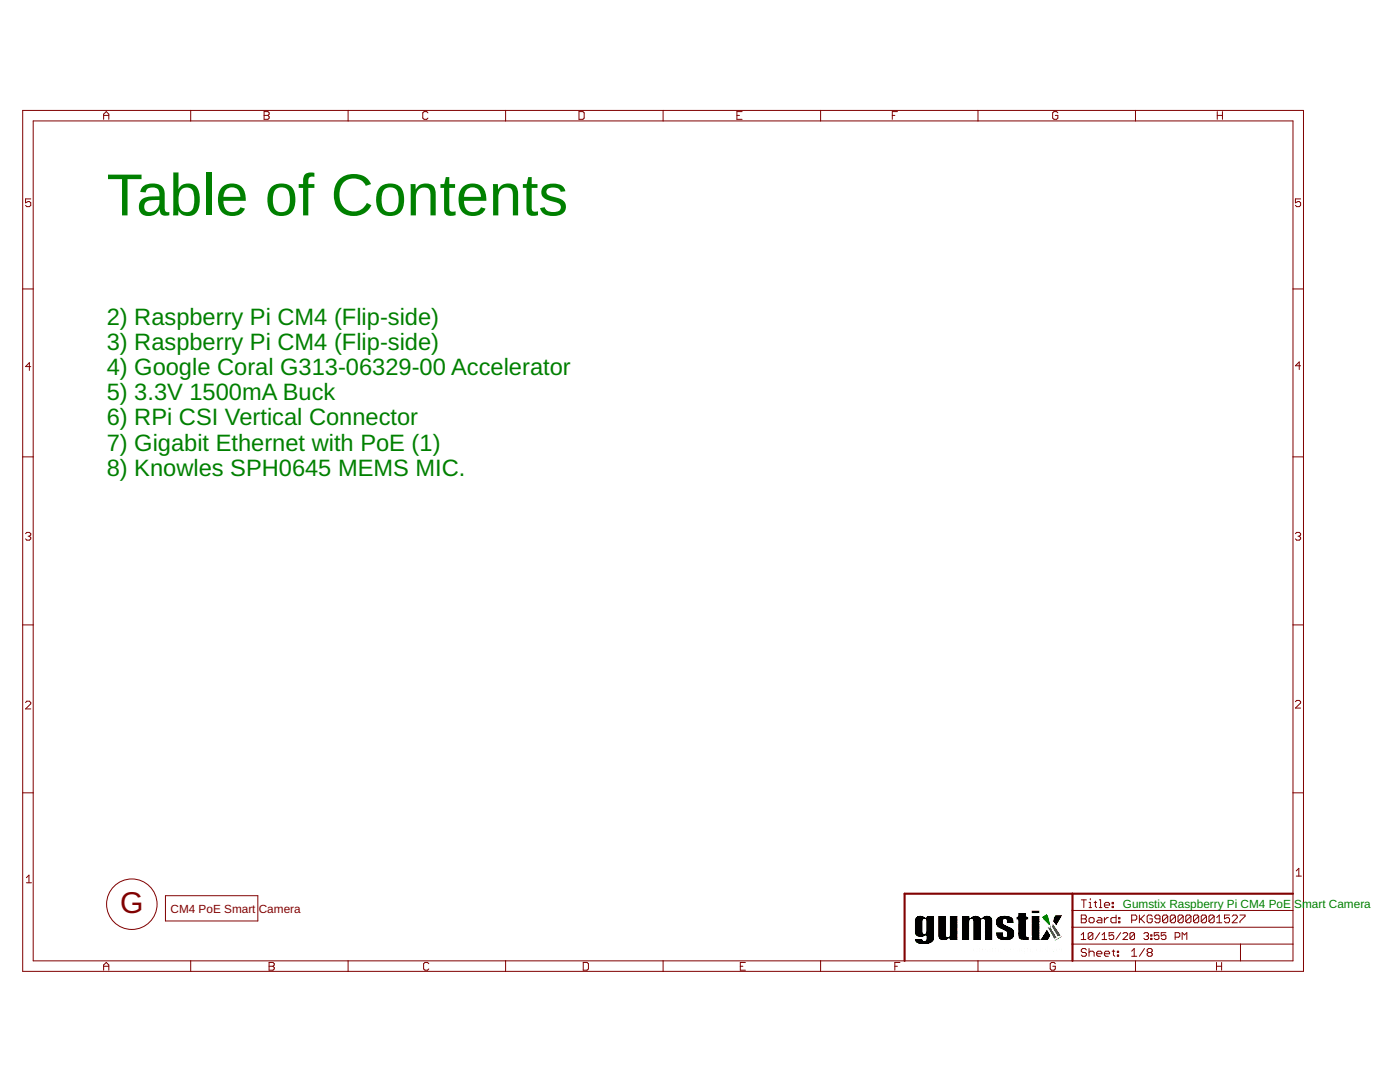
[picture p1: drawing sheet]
<svg xmlns="http://www.w3.org/2000/svg" width="279mm" height="216mm" viewBox="0 0 279 216" stroke-linecap="round" stroke-linejoin="round" font-family="sans-serif">
<defs><g id="words">
<text font-size="11.8" fill="#008000" x="21.3" y="43">Table of Contents</text>
<text font-size="6" fill="#800000" x="24" y="182.3">G</text>
<g font-size="4.7" fill="#008000">
<text x="21.3" y="64.8">2) Raspberry Pi CM4 (Flip-side)</text>
<text x="21.3" y="69.8">3) Raspberry Pi CM4 (Flip-side)</text>
<text x="21.3" y="74.8">4) Google Coral G313-06329-00 Accelerator</text>
<text x="21.3" y="79.9">5) 3.3V 1500mA Buck</text>
<text x="21.3" y="84.9">6) RPi CSI Vertical Connector</text>
<text x="21.3" y="89.9">7) Gigabit Ethernet with PoE (1)</text>
<text x="21.3" y="94.9">8) Knowles SPH0645 MEMS MIC.</text>
</g>
<g font-size="2.3" fill="#800000">
<text x="34" y="182.3">CM4 PoE Smart</text>
<text x="51.7" y="182.3">Camera</text>
</g>
<g font-size="2.3" fill="#008000">
<text x="224.1" y="181.3">Gumstix Raspberry Pi CM4 PoE</text>
<text x="258.3" y="181.3">Smart Camera</text>
</g>
</g></defs>
<g fill="none" stroke="#800000" stroke-width=".2">
<path d="M4.5 22h255.6v171.8h-255.6zM6.1 39.7h-1v.8l.8-.3 .2 .3v.5l-.2 .2h-.5l-.3-.2M6.6 24.1h251.4v167.6h-251.4zM20.7 23.8v-1l.5-.5 .5 .5v1M20.7 23h1M38.1 22v2.1M52.7 23h.8M52.7 22.3h.8l.2 .2v.3l-.2 .2 .2 .3v.3l-.2 .2h-.8zM69.5 22v2.1M85.4 22.5l-.2-.2h-.6l-.2 .2v1.1l.2 .2h.6l.2-.2M100.9 22v2.1M115.5 22.3h.8l.3 .2v1.1l-.3 .2h-.8z"/>
<path d="M132.3 22v2.1M147.1 23h.5M148.1 22.3h-1v1.5h1M163.8 22v2.1M178.1 23h.5M179.1 22.3h-1v1.5M195.2 22v2.1M211.1 22.5l-.2-.2h-.5l-.3 .2v1.1l.3 .2h.5l.2-.2v-.6h-.5M226.6 22v2.1M242.9 22.3v1.5M242.9 23h1.1M244 22.3v1.5"/>
<path d="M259.6 39.7h-1.1v.8l.8-.3 .3 .3v.5l-.3 .2h-.5l-.3-.2M4.5 57.7h2.1M258 57.7h2.1M6.1 73.2h-1l.8-.8v1.5M259.6 73h-1.1l.8-.8v1.5M4.5 91.2h2.1M258 91.2h2.1M5.1 106.5l.3-.3h.5l.2 .3v.2l-.2 .3M5.6 107h.3M5.9 107l.2 .3v.2l-.2 .3h-.5l-.3-.3M258.5 106.5l.3-.3h.5l.3 .3v.2l-.3 .3M259 107h.3"/>
<path d="M259.3 107l.3 .3v.2l-.3 .3h-.5l-.3-.3M4.5 124.7h2.1M258 124.7h2.1M4.5 158.2h2.1M5.1 140.2l.3-.3h.5l.2 .3v.2l-1 1.1h1M258 158.2h2.1M258.5 140l.3-.2h.5l.3 .2v.3l-1.1 1h1.1M5.3 175.1l.5-.5v1.5M5.3 176.1h1M33 178.7h18.5v5.1h-18.5zM215.8 179.6h1M216.3 179.6v1.5"/>
<path d="M217.6 179.3v.3M218.6 179.8v1l.3 .3M219.4 179.6h.2v1.5M258.7 173.8l.5-.5v1.5M258.7 174.8h1M20.7 193.6v-1l.5-.6 .5 .6v1M20.7 192.8h1M38.1 191.7v2.1M53.7 192.8h.8M53.7 192h.8l.2 .3v.3l-.2 .2 .2 .3v.2l-.2 .3h-.8zM69.5 191.7v2.1M85.6 192.3l-.3-.3h-.5l-.3 .3v1l.3 .3h.5l.3-.3"/>
<path d="M100.9 191.7v2.1M116.4 192h.8l.2 .3v1l-.2 .3h-.8zM132.3 191.7v2.1M147.7 192.8h.6M148.8 192h-1.1v1.6h1.1M163.8 191.7v2.1M178.6 192.8h.5M179.6 192h-1v1.6M195.2 191.7v2.1M210.6 192.3l-.2-.3h-.6l-.2 .3v1l.2 .3h.6l.2-.3v-.5h-.5M214 188.4h44M214 185h44"/>
<path d="M214 181.7h44M215.8 186.5l.4-.4v1.4M215.8 187.5h.9M215.8 182.6h.8l.2 .2v.3l-.2 .2 .2 .3v.3l-.2 .2h-.8zM215.8 183.3h.8M216.8 189.5l-.2-.2h-.6l-.2 .2v.3l.2 .3h.6l.2 .2v.3l-.2 .2h-.6l-.2-.2M217.3 183.3l.3-.2h.5l.3 .2v.6l-.3 .2h-.5l-.3-.2zM217.3 190.1l.3-.3h.5l.3 .3v.7M217.3 189.3v1.5M217.3 180.1h.3v1M217.3 181.1h.5M218.1 186.3v.9l-.2 .3h-.5l-.2-.3"/>
<path d="M218.1 186.3l-.2-.2h-.5l-.2 .2v.9M218.1 186.3l-.9 .9M218.4 180.1h.5M218.9 190.3h1v-.2l-.3-.3h-.5l-.2 .3v.5l.2 .2h.5M219.1 183.1h.5l.3 .2v.8h-.8l-.2-.2 .2-.3h.8M219.4 181.1h.5M219.5 186.1l-.9 1.4M219.9 187.5h1M219.9 186.5l.5-.4v1.4M220.4 180.6h1v-.3l-.2-.2h-.5l-.3 .2v.5l.3 .3h.5M220.4 183.1v1M220.4 190.3h1v-.2l-.2-.3h-.5l-.3 .3v.5l.3 .2h.5"/>
<path d="M221.2 183.1h-.3l-.5 .5M222 189.8h.5M222 180.1h.2v.2h-.2zM222 180.8h.2v.3h-.2zM222.2 189.5v1.1l.3 .2M222.3 186.1h-1v.7l.7-.3 .3 .3v.4l-.3 .3h-.4l-.3-.3M222.7 182.6v1.5h-.7l-.3-.2v-.6l.3-.2h.7M223 190.6h.2v.2h-.2zM223 189.8h.2v.3h-.2zM223.2 183.9h.3v.2h-.3zM223.2 183.1h.3v.2h-.3zM223.6 186.1l-.9 1.4"/>
<path d="M224.1 186.3l.2-.2h.5l.2 .2v.2l-.9 1h.9M225.8 183.6h.8l.3-.3v-.5l-.3-.2h-.8v1.5M225.8 189.8l.6-.5v1.5M225.8 190.8h1.1M226.4 186.3v.9l-.2 .3h-.5l-.2-.3M226.4 186.3l-.2-.2h-.5l-.2 .2v.9M226.4 186.3l-.9 .9M226.6 191.7v2.1M227.4 182.6v1.5M227.6 183.3l.8 .8M228.3 186.3l.2-.2h.5l.2 .2v.2l-.2 .3M228.4 182.6l-1 1"/>
<path d="M228.4 189.3l-1 1.5M228.7 186.8h.3M229 186.8l.2 .2v.2l-.2 .3h-.5l-.2-.3M229.2 190.1l-.3-.3v-.3l.3-.2h.5l.3 .2v.3l-.3 .3M229.2 190.1l-.3 .2v.3l.3 .2h.5l.3-.2v-.3l-.3-.2M229.2 190.1h.5M229.7 187.2h.2v.3h-.2zM229.7 186.5h.2v.3h-.2zM230 182.8l-.3-.2h-.5l-.3 .2v1.1l.3 .2h.5l.3-.2v-.6h-.6M231.3 186.1h-.9v.7l.7-.3 .2 .3v.4l-.2 .3h-.5l-.2-.3M231.5 183.3h-.8l-.2-.2v-.3l.2-.2h.5l.3 .2v1.1l-.3 .2h-.5l-.2-.2M232.7 186.1h-.9v.7l.4-.3h.3l.2 .3v.4l-.2 .3h-.5l-.2-.3"/>
<path d="M233 182.8l-.2-.2h-.5l-.3 .2v1.1M233 182.8v1.1l-.2 .2h-.5l-.3-.2M233 182.8l-1 1.1M234.5 187h.7l.3-.2v-.5l-.3-.2h-.7v1.4M234.6 182.8l-.3-.2h-.5l-.2 .2v1.1M234.6 182.8v1.1l-.3 .2h-.5l-.2-.2M234.6 182.8l-1 1.1M235.9 187.5v-1.4l.5 .4 .5-.4v1.4M236.1 182.8l-.2-.2h-.5l-.3 .2v1.1M236.1 182.8v1.1l-.2 .2h-.5l-.3-.2M236.1 182.8l-1 1.1M237.7 182.8l-.3-.2h-.5l-.3 .2v1.1"/>
<path d="M237.7 182.8v1.1l-.3 .2h-.5l-.3-.2M237.7 182.8l-1.1 1.1M239.2 182.8l-.2-.2h-.6l-.2 .2v1.1M239.2 182.8v1.1l-.2 .2h-.6l-.2-.2M239.2 182.8l-1 1.1M240.8 182.8l-.3-.2h-.5l-.3 .2v1.1M240.8 182.8v1.1l-.3 .2h-.5l-.3-.2M240.8 182.8l-1.1 1.1M242.3 182.8l-.3-.2h-.5l-.2 .2v1.1M242.3 182.8v1.1l-.3 .2h-.5l-.2-.2M242.3 182.8l-1 1.1M242.8 192.8h1"/>
<path d="M242.8 192v1.6M242.8 184.1h1M242.8 183.1l.5-.5v1.5M243.8 192v1.6M245.4 182.6h-1v.7l.5-.2h.2l.3 .2v.6l-.3 .2h-.5l-.2-.2M245.9 182.8l.3-.2h.5l.2 .2v.3l-1 1h1M247.5 182.6h1v.2l-1 1.1v.2M247.6 188.4v3.3"/>
<circle cx="26.3" cy="180.4" r="5"/>
</g>
<path d="M214 178.3v13.4M258 178.3h-77.5v13.4" fill="none" stroke="#800000" stroke-width=".42"/>
<g fill="#000" stroke="#000" stroke-width=".2">
<path d="M182.4 187.4l1.8 .1zM182.4 187.4h1.8zM182.4 187.3l1.8 .1zM182.4 185.9l1.9 .1zM182.4 185.9h1.9zM182.4 185.9h1.8zM182.4 185.8l1.8 .1zM182.4 185.8h1.8zM182.4 185.7l1.8 .1zM182.4 185.7h1.8zM182.4 185.6l1.8 .1zM182.4 185.6h1.8z"/>
<path d="M182.4 185.5l1.8 .1zM182.4 185.5h1.8zM182.4 185.4l1.8 .1zM182.4 185.4h1.8zM182.4 185.3l1.8 .1zM182.4 185.3h1.8zM182.4 185.2l1.8 .1zM182.4 185.2h1.8zM182.4 185.1l1.8 .1zM182.4 185.1h1.8zM182.4 185l1.8 .1zM182.4 185h1.8z"/>
<path d="M182.4 184.9l1.8 .1zM182.4 184.9h1.8zM182.4 184.8l1.8 .1zM182.4 184.8h1.8zM182.4 184.7l1.8 .1zM182.4 184.7h1.8zM182.4 184.6l1.8 .1zM182.4 184.6h1.8zM182.4 184.5l1.8 .1zM182.4 184.5h1.8zM182.4 184.4l1.8 .1zM182.4 184.4h1.8z"/>
<path d="M182.4 184.3l1.8 .1zM182.4 184.3h1.8zM182.4 184.2l1.8 .1zM182.4 184.2h1.8zM182.4 184.1l1.8 .1zM182.4 184.1h1.8zM182.4 184l1.8 .1zM182.4 184h1.8zM182.4 183.9l1.8 .1zM182.4 183.9h1.8zM182.4 183.8l1.8 .1zM182.4 183.8h1.9z"/>
<path d="M182.4 183.7l1.9 .1zM182.4 183.7h1.9zM182.5 186.1l1.8 .1zM182.5 183.5l1.8 .1zM182.5 187.6l1.9 .1zM182.5 187.6h1.8zM182.5 187.5l1.8 .1zM182.5 187.5h1.7zM182.5 186.2l4 .1zM182.5 186.2h4zM182.5 186.2h1.8zM182.5 186.1h1.8z"/>
<path d="M182.5 186l1.8 .1zM182.5 186h1.8zM182.5 183.7h1.8zM182.5 183.6l1.8 .1zM182.5 183.6h1.8zM182.5 183.5h1.9zM182.5 183.5h4zM182.5 187.7l3.9 .1zM182.5 187.7h3.9zM182.5 187.6l4 .1zM182.5 186.4h4zM182.5 186.3l4 .1z"/>
<path d="M182.5 186.3h4zM182.5 183.4l4 .1zM182.5 183.4h4zM182.5 183.3l4 .1zM182.5 183.3h4zM182.5 187.8l3.8 .1zM182.5 187.8h3.9zM182.5 186.5h4zM182.5 186.4l4 .1zM182.5 183.2l4 .1zM182.5 183.2h4zM182.6 187.9h3.7z"/>
<path d="M182.6 186.5l3.9 .1zM182.6 186.5h3.9zM182.6 183.2h3.9zM182.6 183.1l3.9 .1zM182.6 187.9l3.6 .1zM182.6 186.6h3.9zM182.6 183.1h3.9zM182.6 183l3.9 .1zM182.6 188l3.6 .1zM182.6 188h3.6zM182.6 183h2.1zM182.7 186.6l3.8 .1z"/>
<path d="M182.7 188l3.4 .1zM182.7 186.7h3.8zM182.7 182.9l1.9 .1zM182.7 188.1h3.3zM182.7 186.7l3.8 .1zM182.7 182.9h1.9zM182.8 188.1l3.2 .1zM182.8 186.8h1.9zM182.8 182.9h1.8zM182.8 188.2h3.2zM182.8 182.8l1.7 .1zM182.9 188.2h3z"/>
<path d="M182.9 186.8l1.7 .1zM182.9 182.8h1.5zM182.9 186.9h1.6zM182.9 188.2l2.9 .1zM183 186.9h1.5zM183 182.7l1.3 .1zM183 188.3h2.7zM183.1 186.9l1.3 .1zM183.1 182.7h1.1zM183.1 188.3l2.6 .1zM183.2 187h1.1zM183.2 182.6l.9 .1z"/>
<path d="M183.2 188.3l2.3 .1zM183.3 187l.9 .1zM183.3 188.4h2.1zM183.4 182.6h.6zM183.5 188.4l1.8 .1zM183.5 187l.5 .1zM183.7 188.5h1.4zM184.1 188.5h.5zM184.6 187.6l1.9 .1zM184.6 186.2h1.9zM184.6 187.6h1.9zM184.7 186.1l1.8 .1z"/>
<path d="M184.7 183.5h1.8zM184.7 187.5l1.8 .1zM184.7 186.1h1.8zM184.7 183.5l1.8 .1zM184.7 187.5h1.8zM184.7 186l1.8 .1zM184.7 186h1.8zM184.7 185.9l1.8 .1zM184.7 185.9h1.8zM184.7 183.6l1.8 .1zM184.7 183.6h1.8zM184.8 187.5h1.7z"/>
<path d="M184.8 187.4l1.7 .1zM184.8 187.4h1.7zM184.8 187.3l1.7 .1zM184.8 185.9h1.7zM184.8 185.8l1.7 .1zM184.8 185.8h1.7zM184.8 185.7l1.7 .1zM184.8 185.7h1.7zM184.8 185.6l1.7 .1zM184.8 185.6h1.7zM184.8 185.5l1.7 .1zM184.8 185.5h1.7z"/>
<path d="M184.8 185.4l1.7 .1zM184.8 185.4h1.7zM184.8 185.3l1.7 .1zM184.8 185.3h1.7zM184.8 185.2l1.7 .1zM184.8 185.2h1.7zM184.8 185.1l1.7 .1zM184.8 185.1h1.7zM184.8 185l1.7 .1zM184.8 185h1.7zM184.8 184.9l1.7 .1zM184.8 184.9h1.7z"/>
<path d="M184.8 184.8l1.7 .1zM184.8 184.8h1.7zM184.8 184.7l1.7 .1zM184.8 184.7h1.7zM184.8 184.6l1.7 .1zM184.8 184.6h1.7zM184.8 184.5l1.7 .1zM184.8 184.5h1.7zM184.8 184.4l1.7 .1zM184.8 184.4h1.7zM184.8 184.3l1.7 .1zM184.8 184.3h1.7z"/>
<path d="M184.8 184.2l1.7 .1zM184.8 184.2h1.7zM184.8 184.1l1.7 .1zM184.8 184.1h1.7zM184.8 184l1.7 .1zM184.8 184h1.7zM184.8 183.9l1.7 .1zM184.8 183.9h1.7zM184.8 183.8l1.7 .1zM184.8 183.8h1.7zM184.8 183.7l1.7 .1zM184.8 183.7h1.7z"/>
<path d="M184.8 183h1.7zM184.8 187.3h1.7zM184.8 187.2l1.7 .1zM184.8 187.2h1.7zM184.8 187.1l1.7 .1zM184.8 187.1h1.7zM184.8 187l1.7 .1zM184.8 187h1.7zM184.8 186.9l1.7 .1zM184.8 186.9h1.7zM184.8 186.8l1.7 .1zM184.8 186.8h1.7z"/>
<path d="M184.8 182.9l1.7 .1zM184.8 182.9h1.7zM184.8 182.8l1.7 .1zM184.8 182.8h1.7zM184.9 182.8h1.6zM184.9 182.7l1.6 .1zM184.9 182.7h1.6zM187.1 186.6l1.8 .1zM187.1 186.6h1.8zM187.1 186.5l1.8 .1zM187.1 186.5h1.8zM187.1 186.4l1.8 .1z"/>
<path d="M187.1 186.4h1.8zM187.1 186.3l1.8 .1zM187.1 186.3h1.8zM187.1 186.2l1.8 .1zM187.1 186.2h1.8zM187.1 186.1l1.8 .1zM187.1 186.1h1.8zM187.1 186l1.8 .1zM187.1 186h1.8zM187.1 185.9l1.8 .1zM187.1 185.9h1.8zM187.1 185.8l1.8 .1z"/>
<path d="M187.1 185.8h1.8zM187.1 185.7l1.8 .1zM187.1 185.7h1.8zM187.1 185.6l1.8 .1zM187.1 185.6h1.8zM187.1 185.5l1.8 .1zM187.1 185.5h1.8zM187.1 185.4l1.8 .1zM187.1 185.4h1.8zM187.1 185.3l1.8 .1zM187.1 185.3h1.8zM187.1 185.2l1.8 .1z"/>
<path d="M187.1 185.2h1.8zM187.1 185.1l1.8 .1zM187.1 185.1h1.8zM187.1 185l1.8 .1zM187.1 185h1.8zM187.1 184.9l1.8 .1zM187.1 184.9h1.8zM187.1 184.8l1.8 .1zM187.1 184.8h1.8zM187.1 184.7l1.8 .1zM187.1 184.7h1.8zM187.1 184.6l1.8 .1z"/>
<path d="M187.1 184.6h1.8zM187.1 184.5l1.8 .1zM187.1 184.5h1.8zM187.1 184.4l1.8 .1zM187.1 184.4h1.8zM187.1 184.3l1.8 .1zM187.1 184.3h1.8zM187.1 184.2l1.8 .1zM187.1 184.2h1.8zM187.1 184.1l1.8 .1zM187.1 184.1h1.8zM187.1 184l1.8 .1z"/>
<path d="M187.1 184h1.8zM187.1 183.9l1.8 .1zM187.1 183.9h1.8zM187.1 183.8l1.8 .1zM187.1 183.8h1.8zM187.1 183.7l1.8 .1zM187.1 183.7h1.8zM187.1 183.6l1.8 .1zM187.1 183.6h1.8zM187.1 183.5l1.8 .1zM187.1 183.5h1.8zM187.1 183.4l1.8 .1z"/>
<path d="M187.1 183.4h1.8zM187.1 183.3l1.8 .1zM187.1 183.3h1.8zM187.1 183.2l1.8 .1zM187.1 183.2h1.8zM187.1 183.1l1.8 .1zM187.1 183.1h1.8zM187.1 183l1.8 .1zM187.1 183h1.8zM187.1 182.9l1.8 .1zM187.1 182.9h1.8zM187.1 182.8l1.8 .1z"/>
<path d="M187.1 182.8h1.8zM187.1 182.7l1.8 .1zM187.1 182.7h1.8zM187.2 186.9l4 .1zM187.2 186.9h4zM187.2 186.8h1.8zM187.2 186.7l1.7 .1zM187.2 186.7h1.7zM187.2 186.8l1.8 .1zM187.2 187.1h4zM187.2 187l4 .1zM187.2 187h4z"/>
<path d="M187.2 187.2h4zM187.2 187.1l4 .1zM187.3 187.2l3.9 .1zM187.3 187.2h3.9zM187.3 187.3l2.1 .1zM187.3 187.3h2.1zM187.3 187.3l2 .1zM187.4 187.4h1.9zM187.4 187.4l1.9 .1zM187.5 187.5h1.7zM187.6 187.5l1.5 .1zM187.6 187.6h1.4z"/>
<path d="M187.7 187.6l1.3 .1zM187.8 187.6l1.1 .1zM187.9 187.7h.9zM188.1 187.7l.5 .1zM189.3 186.8l1.9 .1zM189.4 186.8h1.8zM189.4 187.6l1.8 .1zM189.4 187.6h1.8zM189.4 187.5l1.8 .1zM189.4 187.5h1.8zM189.4 187.4l1.8 .1zM189.4 186.7l1.8 .1z"/>
<path d="M189.4 186.7h1.8zM189.4 186.6l1.8 .1zM189.4 186.6h1.8zM189.4 187.4h1.8zM189.4 187.3l1.8 .1zM189.4 187.3h1.8zM189.4 186.5l1.8 .1zM189.4 186.5h1.8zM189.4 186.4l1.8 .1zM189.4 186.4h1.8zM189.4 186.3l1.8 .1zM189.4 186.3h1.8z"/>
<path d="M189.4 186.2l1.8 .1zM189.4 186.2h1.8zM189.4 186.1l1.8 .1zM189.4 186.1h1.8zM189.4 186l1.8 .1zM189.4 186h1.8zM189.4 185.9l1.8 .1zM189.4 185.9h1.8zM189.4 185.8l1.8 .1zM189.4 185.8h1.8zM189.4 185.7l1.8 .1zM189.4 185.7h1.8z"/>
<path d="M189.4 185.6l1.8 .1zM189.4 185.6h1.8zM189.4 185.5l1.8 .1zM189.4 185.5h1.8zM189.4 185.4l1.8 .1zM189.4 185.4h1.8zM189.4 185.3l1.8 .1zM189.4 185.3h1.8zM189.4 185.2l1.8 .1zM189.4 185.2h1.8zM189.4 185.1l1.8 .1zM189.4 185.1h1.8z"/>
<path d="M189.4 185l1.8 .1zM189.4 185h1.8zM189.4 184.9l1.8 .1zM189.4 184.9h1.8zM189.4 184.8l1.8 .1zM189.4 184.8h1.8zM189.4 184.7l1.8 .1zM189.4 184.7h1.8zM189.4 184.6l1.8 .1zM189.4 184.6h1.8zM189.4 184.5l1.8 .1zM189.4 184.5h1.8z"/>
<path d="M189.4 184.4l1.8 .1zM189.4 184.4h1.8zM189.4 184.3l1.8 .1zM189.4 184.3h1.8zM189.4 184.2l1.8 .1zM189.4 184.2h1.8zM189.4 184.1l1.8 .1zM189.4 184.1h1.8zM189.4 184l1.8 .1zM189.4 184h1.8zM189.4 183.9l1.8 .1zM189.4 183.9h1.8z"/>
<path d="M189.4 183.8l1.8 .1zM189.4 183.8h1.8zM189.4 183.7l1.8 .1zM189.4 183.7h1.8zM189.4 183.6l1.8 .1zM189.4 183.6h1.8zM189.4 183.5l1.8 .1zM189.4 183.5h1.8zM189.4 183.4l1.8 .1zM189.4 183.4h1.8zM189.4 183.3l1.8 .1zM189.4 183.3h1.8z"/>
<path d="M189.4 183.2l1.8 .1zM189.4 183.2h1.8zM189.4 183.1l1.8 .1zM189.4 183.1h1.8zM189.4 183l1.8 .1zM189.4 183h1.8zM189.4 182.9l1.8 .1zM189.4 182.9h1.8zM189.4 182.8l1.8 .1zM189.4 182.8h1.8zM189.4 182.7l1.8 .1zM189.4 182.7h1.8z"/>
<path d="M191.8 187.6l1.8 .1zM191.8 187.6h1.8zM191.8 187.5l1.8 .1zM191.8 187.5h1.8zM191.8 187.4l1.8 .1zM191.8 187.4h1.8zM191.8 187.3l1.8 .1zM191.8 187.3h1.8zM191.8 187.2l1.8 .1zM191.8 187.2h1.8zM191.8 187.1l1.8 .1zM191.8 187.1h1.8z"/>
<path d="M191.8 187l1.8 .1zM191.8 187h1.8zM191.8 186.9l1.8 .1zM191.8 186.9h1.8zM191.8 186.8l1.8 .1zM191.8 186.8h1.8zM191.8 186.7l1.8 .1zM191.8 186.7h1.8zM191.8 186.6l1.8 .1zM191.8 186.6h1.8zM191.8 186.5l1.8 .1zM191.8 186.5h1.8z"/>
<path d="M191.8 186.4l1.8 .1zM191.8 186.4h1.8zM191.8 186.3l1.8 .1zM191.8 186.3h1.8zM191.8 186.2l1.8 .1zM191.8 186.2h1.8zM191.8 186.1l1.8 .1zM191.8 186.1h1.8zM191.8 186l1.8 .1zM191.8 186h1.8zM191.8 185.9l1.8 .1zM191.8 185.9h1.8z"/>
<path d="M191.8 185.8l1.8 .1zM191.8 185.8h1.8zM191.8 185.7l1.8 .1zM191.8 185.7h1.8zM191.8 185.6l1.8 .1zM191.8 185.6h1.8zM191.8 185.5l1.8 .1zM191.8 185.5h1.8zM191.8 185.4l1.8 .1zM191.8 185.4h1.8zM191.8 185.3l1.8 .1zM191.8 185.3h1.8z"/>
<path d="M191.8 185.2l1.8 .1zM191.8 185.2h1.8zM191.8 185.1l1.8 .1zM191.8 185.1h1.8zM191.8 185l1.8 .1zM191.8 185h1.8zM191.8 184.9l1.8 .1zM191.8 184.9h1.8zM191.8 184.8l1.8 .1zM191.8 184.8h1.8zM191.8 184.7l1.8 .1zM191.8 184.7h1.8z"/>
<path d="M191.8 184.6l1.8 .1zM191.8 184.6h1.8zM191.8 184.5l1.8 .1zM191.8 184.5h1.8zM191.8 184.4l1.8 .1zM191.8 184.4h1.8zM191.8 184.3l1.8 .1zM191.8 184.3h1.8zM191.8 184.2l1.8 .1zM191.8 184.2h1.8zM191.8 184.1l1.8 .1zM191.8 184.1h1.8z"/>
<path d="M191.8 184l1.8 .1zM191.8 184h1.8zM191.8 183.9l1.8 .1zM191.8 183.9h1.8zM191.8 183.8l1.8 .1zM191.8 183.8h1.8zM191.8 183.7l1.8 .1zM191.8 183.7h1.8zM191.8 183.6l1.8 .1zM191.8 183.6h1.8zM191.8 183.6h1.9zM191.8 183.5l1.9 .1z"/>
<path d="M191.8 183.5h6.3zM191.8 183.4l6.3 .1zM191.8 183.4h6.3zM191.8 183.3l6.3 .1zM191.8 183.3h6.3zM191.8 183.1l4 .1zM191.8 183.1h1.8zM191.8 183l1.8 .1zM191.8 183h1.8zM191.8 182.9l1.8 .1zM191.8 182.9h1.8zM191.8 182.8l1.8 .1z"/>
<path d="M191.8 182.8h1.8zM191.8 182.7l1.8 .1zM191.8 182.7h1.8zM191.9 183.5h1.9zM191.9 183.2l6.2 .1zM191.9 183.2h6.2zM193.6 183.1h2.2zM193.6 183l2.1 .1zM193.7 183h2zM193.8 182.9l1.8 .1zM193.8 182.9h1.8zM193.9 182.8l1.6 .1z"/>
<path d="M193.9 182.8h1.6zM194 183.5h2zM194 182.8h1.4zM194.1 183.5l1.9 .1zM194.1 183.6h1.8zM194.1 182.7l1.2 .1zM194.1 183.6h1.9zM194.1 187.6l1.8 .1zM194.1 187.6h1.8zM194.1 187.5l1.8 .1zM194.1 187.5h1.8zM194.1 187.4l1.8 .1z"/>
<path d="M194.1 187.4h1.8zM194.1 187.3l1.8 .1zM194.1 187.3h1.8zM194.1 187.2l1.8 .1zM194.1 187.2h1.8zM194.1 187.1l1.8 .1zM194.1 187.1h1.8zM194.1 187l1.8 .1zM194.1 187h1.8zM194.1 186.9l1.8 .1zM194.1 186.9h1.8zM194.1 186.8l1.8 .1z"/>
<path d="M194.1 186.8h1.8zM194.1 186.7l1.8 .1zM194.1 186.7h1.8zM194.1 186.6l1.8 .1zM194.1 186.6h1.8zM194.1 186.5l1.8 .1zM194.1 186.5h1.8zM194.1 186.4l1.8 .1zM194.1 186.4h1.8zM194.1 186.3l1.8 .1zM194.1 186.3h1.8zM194.1 186.2l1.8 .1z"/>
<path d="M194.1 186.2h1.8zM194.1 186.1l1.8 .1zM194.1 186.1h1.8zM194.1 186l1.8 .1zM194.1 186h1.8zM194.1 185.9l1.8 .1zM194.1 185.9h1.8zM194.1 185.8l1.8 .1zM194.1 185.8h1.8zM194.1 185.7l1.8 .1zM194.1 185.7h1.8zM194.1 185.6l1.8 .1z"/>
<path d="M194.1 185.6h1.8zM194.1 185.5l1.8 .1zM194.1 185.5h1.8zM194.1 185.4l1.8 .1zM194.1 185.4h1.8zM194.1 185.3l1.8 .1zM194.1 185.3h1.8zM194.1 185.2l1.8 .1zM194.1 185.2h1.8zM194.1 185.1l1.8 .1zM194.1 185.1h1.8zM194.1 185l1.8 .1z"/>
<path d="M194.1 185h1.8zM194.1 184.9l1.8 .1zM194.1 184.9h1.8zM194.1 184.8l1.8 .1zM194.1 184.8h1.8zM194.1 184.7l1.8 .1zM194.1 184.7h1.8zM194.1 184.6l1.8 .1zM194.1 184.6h1.8zM194.1 184.5l1.8 .1zM194.1 184.5h1.8zM194.1 184.4l1.8 .1z"/>
<path d="M194.1 184.4h1.8zM194.1 184.3l1.8 .1zM194.1 184.3h1.8zM194.1 184.2l1.8 .1zM194.1 184.2h1.8zM194.1 184.1l1.8 .1zM194.1 184.1h1.8zM194.1 184l1.8 .1zM194.1 184h1.8zM194.1 183.9l1.8 .1zM194.1 183.9h1.8zM194.1 183.8l1.8 .1z"/>
<path d="M194.1 183.8h1.8zM194.1 183.7l1.8 .1zM194.1 183.7h1.8zM194.1 183.6l1.8 .1zM194.2 182.7h1zM194.2 189.7h.2zM194.2 189.6l.2 .1zM194.2 189.6l.1 .1zM194.2 189.6h.1zM194.2 189.5l.1 .1zM194.2 189.5h.1zM194.2 189.4l.1 .1z"/>
<path d="M194.2 189.4h.1zM194.2 189.3l.2 .1zM194.2 189.8h.3zM194.2 189.8h.2zM194.2 189.7l.2 .1zM194.2 189.3h.2zM194.2 189.2l.2 .1zM194.3 182.6l.9 .1zM194.3 189.8l.2 .1zM194.3 189.2h.2zM194.3 189.9h.3zM194.4 189.9h.5z"/>
<path d="M194.4 189.1l.7 .1zM194.4 189.9l.4 .1zM194.4 189.1h.5zM194.4 182.6h.6zM194.5 190h.2zM194.5 189l.3 .1zM194.7 189.9h.2zM194.8 189.8l.3 .1zM194.8 189.2h.3zM194.8 189.8h.3zM194.9 189.8h.2zM194.9 189.2l.2 .1z"/>
<path d="M194.9 189.7l.2 .1zM194.9 189.7h.2zM194.9 189.6l.2 .1zM194.9 189.6h.2zM194.9 189.5l.2 .1zM194.9 189.5h.2zM194.9 189.4l.2 .1zM194.9 189.4h.2zM194.9 189.3l.2 .1zM194.9 189.3h.2zM194.9 189.1h.2zM194.9 189l.2 .1z"/>
<path d="M194.9 189h.2zM194.9 188.9l.2 .1zM194.9 188.9h.2zM194.9 188.8l.2 .1zM194.9 188.8h.2zM194.9 188.7l.2 .1zM194.9 188.7h.2zM194.9 188.6l.2 .1zM194.9 190h.2zM194.9 189.9l.2 .1zM194.9 189.9h.2zM195.4 190h.1z"/>
<path d="M195.4 189.9l.2 .1zM195.4 189.9h.2zM195.4 189.8l.2 .1zM195.4 189.8h.2zM195.4 189.7l.2 .1zM195.4 189.7h.2zM195.4 189.6l.2 .1zM195.4 189.6h.2zM195.4 189.5l.2 .1zM195.4 189.5h.2zM195.4 189.4l.2 .1zM195.4 189.4h.2z"/>
<path d="M195.4 189.3l.2 .1zM195.4 189.3h.2zM195.4 189.2l.2 .1zM195.4 189.2h.1zM195.4 189.1l.1 .1zM195.4 189.1h.1zM195.4 189l.1 .1zM195.6 189.2h.1zM195.6 189.2h.3zM195.6 189.1l.3 .1zM195.6 189.1h.3zM195.7 189l.2 .1z"/>
<path d="M195.9 183.1l2.1 .1zM195.9 183.1h2.1zM195.9 183l2.1 .1zM195.9 189.6l.2 .1zM195.9 189.6h.2zM195.9 189.5l.8 .1zM195.9 189.5h.9zM195.9 189.4l.9 .1zM196 183h2zM196 189.8h.2zM196 189.7l.1 .1zM196 189.7h.1z"/>
<path d="M196 189.4h.1zM196 189.3l.1 .1zM196 189.3h.2zM196 189.2l.2 .1zM196 189.9h.3zM196 189.8l.2 .1zM196 189.2h.2zM196 182.9l1.9 .1zM196.1 182.9h1.8zM196.1 189.1l.6 .1zM196.1 189.9h.6zM196.1 182.9h1.7z"/>
<path d="M196.1 189.1h.5zM196.2 189.9l.5 .1zM196.2 182.8l1.6 .1zM196.2 189l.4 .1zM196.2 182.8h1.5zM196.3 190h.3zM196.3 182.8h1.4zM196.3 183.5h1.9zM196.3 189l.1 .1zM196.3 183.5l1.9 .1zM196.3 182.7l1.3 .1zM196.4 183.6h1.7z"/>
<path d="M196.4 183.8l1.8 .1zM196.4 183.8h1.8zM196.4 183.7l1.7 .1zM196.4 183.7h1.7zM196.4 183.6l1.7 .1zM196.4 187.6l1.8 .1zM196.4 187.6h1.8zM196.4 187.5l1.8 .1zM196.4 187.5h1.8zM196.4 187.4l1.8 .1zM196.4 187.4h1.8zM196.4 187.3l1.8 .1z"/>
<path d="M196.4 187.3h1.8zM196.4 187.2l1.8 .1zM196.4 187.2h1.8zM196.4 187.1l1.8 .1zM196.4 187.1h1.8zM196.4 187l1.8 .1zM196.4 187h1.8zM196.4 186.9l1.8 .1zM196.4 186.9h1.8zM196.4 186.8l1.8 .1zM196.4 186.8h1.8zM196.4 186.7l1.8 .1z"/>
<path d="M196.4 186.7h1.8zM196.4 186.6l1.8 .1zM196.4 186.6h1.8zM196.4 186.5l1.8 .1zM196.4 186.5h1.8zM196.4 186.4l1.8 .1zM196.4 186.4h1.8zM196.4 186.3l1.8 .1zM196.4 186.3h1.8zM196.4 186.2l1.8 .1zM196.4 186.2h1.8zM196.4 186.1l1.8 .1z"/>
<path d="M196.4 186.1h1.8zM196.4 186l1.8 .1zM196.4 186h1.8zM196.4 185.9l1.8 .1zM196.4 185.9h1.8zM196.4 185.8l1.8 .1zM196.4 185.8h1.8zM196.4 185.7l1.8 .1zM196.4 185.7h1.8zM196.4 185.6l1.8 .1zM196.4 185.6h1.8zM196.4 185.5l1.8 .1z"/>
<path d="M196.4 185.5h1.8zM196.4 185.4l1.8 .1zM196.4 185.4h1.8zM196.4 185.3l1.8 .1zM196.4 185.3h1.8zM196.4 185.2l1.8 .1zM196.4 185.2h1.8zM196.4 185.1l1.8 .1zM196.4 185.1h1.8zM196.4 185l1.8 .1zM196.4 185h1.8zM196.4 184.9l1.8 .1z"/>
<path d="M196.4 184.9h1.8zM196.4 184.8l1.8 .1zM196.4 184.8h1.8zM196.4 184.7l1.8 .1zM196.4 184.7h1.8zM196.4 184.6l1.8 .1zM196.4 184.6h1.8zM196.4 184.5l1.8 .1zM196.4 184.5h1.8zM196.4 184.4l1.8 .1zM196.4 184.4h1.8zM196.4 184.3l1.8 .1z"/>
<path d="M196.4 184.3h1.8zM196.4 184.2l1.8 .1zM196.4 184.2h1.8zM196.4 184.1l1.8 .1zM196.4 184.1h1.8zM196.4 184l1.8 .1zM196.4 184h1.8zM196.4 183.9l1.8 .1zM196.4 183.9h1.8zM196.4 182.7h1.1zM196.5 189.2h.2zM196.6 182.6l.8 .1z"/>
<path d="M196.6 189.2l.1 .1zM196.6 189.2h.1zM196.6 189.9h.1zM196.6 189.3l.1 .1zM196.6 189.3h.1zM196.6 189.4h.2zM196.6 189.3l.2 .1zM196.7 182.6h.6zM196.9 189.8h.2zM196.9 189.7l.2 .1zM196.9 189.7h.2zM196.9 189.6l.2 .1z"/>
<path d="M197 189.9h.2zM197 189.8l.1 .1zM197 189.6l.1 .1zM197 189.6h.1zM197 189.5l.2 .1zM197 189.1l.6 .1zM197 189.1h.5zM197 189.9h.5zM197 189.9l.4 .1zM197 189.5h.4zM197.1 189l.4 .1zM197.1 190h.2z"/>
<path d="M197.1 189.5h.6zM197.2 189.4l.5 .1zM197.3 189l.1 .1zM197.4 189.9h.3zM197.4 189.8l.3 .1zM197.4 189.4h.3zM197.4 189.2h.2zM197.4 189.8h.3zM197.5 189.8h.2zM197.5 189.2l.2 .1zM197.5 189.2h.1zM197.5 189.9l.2 .1z"/>
<path d="M197.5 189.9h.2zM197.5 189.7l.2 .1zM197.5 189.7h.2zM197.5 189.6l.2 .1zM197.5 189.6h.2zM197.5 189.5l.2 .1zM197.5 189.5h.2zM197.5 189.3l.2 .1zM197.5 189.3h.2zM197.5 190h.2zM198 190h.1zM198 189.9l.1 .1z"/>
<path d="M198 189.9h.1zM198 189.8l.1 .1zM198 189.8h.1zM198 189.7l.1 .1zM198 189.7h.1zM198 189.6l.1 .1zM198 189.6h.1zM198 189.5l.1 .1zM198 189.5h.1zM198 189.4l.1 .1zM198 189.4h.1zM198 189.3l.1 .1z"/>
<path d="M198 189.3h.1zM198 189.2l.2 .1zM198 189.2h.2zM198 189.2h.1zM198 189.1l.1 .1zM198 189.1h.1zM198 189l.1 .1zM198.1 189.2h.2zM198.1 189.1l.5 .1zM198.2 189.1h.4zM198.2 189l.4 .1zM198.4 189l.1 .1z"/>
<path d="M198.4 189.2h.2zM198.5 189.2l.3 .1zM198.5 189.2h.3zM198.6 189.9l.1 .1zM198.6 189.9h.1zM198.6 189.8l.1 .1zM198.6 189.8h.1zM198.6 189.7l.1 .1zM198.6 189.7h.1zM198.6 189.6l.1 .1zM198.6 189.6h.1zM198.6 189.5l.1 .1z"/>
<path d="M198.6 189.5h.1zM198.6 189.4l.1 .1zM198.6 189.4h.1zM198.6 189.3l.1 .1zM198.6 189.3h.2zM198.6 190h.1zM198.6 184.4h1.9zM198.6 184.3l1.9 .1zM198.6 184.3h1.8zM198.7 184.3h1.7zM198.7 184.2l1.7 .1zM198.7 184.2h1.6z"/>
<path d="M198.7 184.1l1.6 .1zM198.7 184.1h1.6zM198.7 184l1.6 .1zM198.7 184h1.5zM198.7 183.9l1.5 .1zM198.7 183.9h1.5zM198.7 183.8l1.5 .1zM198.7 183.8h1.5zM198.7 183.7l1.5 .1zM198.7 183.7h1.5zM198.7 183.7h1.6zM198.7 183.6l1.6 .1z"/>
<path d="M198.7 184.5l2.1 .1zM198.7 184.5h2zM198.7 183.5h1.7zM198.7 186.5l1.6 .1zM198.7 186.5h1.6zM198.7 186.4l1.6 .1zM198.7 186.4h1.6zM198.7 186.3l1.6 .1zM198.7 186.3h1.6zM198.7 186.2l1.6 .1zM198.7 186.2h1.6zM198.7 186.1l1.6 .1z"/>
<path d="M198.7 186.1h1.6zM198.7 186l1.6 .1zM198.7 186h1.6zM198.7 185.9l1.6 .1zM198.7 185.9h1.6zM198.7 184.4l2 .1zM198.7 184.4h1.9zM198.7 183.6h1.6zM198.7 183.5l1.7 .1zM198.7 183.5h3.7zM198.7 186.6h1.6zM198.7 184.6l2.3 .1z"/>
<path d="M198.7 184.6h2.2zM198.7 183.4l3.6 .1zM198.7 183.4h3.6zM198.8 189.2h.1zM198.8 186.7l1.5 .1zM198.8 186.7h1.5zM198.8 186.6l1.5 .1zM198.8 184.7h2.4zM198.8 183.3l3.5 .1zM198.8 183.3h3.5zM198.8 189.1l.4 .1zM198.8 186.9h3.7z"/>
<path d="M198.8 186.8l1.7 .1zM198.8 186.8h1.6zM198.8 186.8h1.5zM198.8 184.7h2.3zM198.8 189.1h.4zM198.8 183.2l3.5 .1zM198.8 186.9l3.6 .1zM198.8 186.9h3.6zM198.8 184.8h2.6zM198.8 184.7l2.5 .1zM198.8 183.2h3.4zM198.8 189l.4 .1z"/>
<path d="M198.8 187l3.6 .1zM198.9 187h3.5zM198.9 183.2h3.3zM198.9 187.1h3.5zM198.9 187l3.5 .1zM198.9 184.8l2.6 .1zM198.9 183.1l3.3 .1zM198.9 183.1h3.2zM198.9 184.9h2.7zM198.9 187.1l3.5 .1zM198.9 184.9l2.8 .1zM198.9 183l3.2 .1z"/>
<path d="M198.9 189l.2 .1zM199 187.2h3.3zM199 185h2.8zM199 183h3.1zM199 187.2l3.2 .1zM199 183h3zM199 189.2h.3zM199 187.3h3.2zM199.1 185l2.8 .1zM199.1 182.9l2.9 .1zM199.1 189.2l.2 .1zM199.1 189.2h.2z"/>
<path d="M199.1 187.3l3.1 .1zM199.1 185.1h2.9zM199.1 182.9h2.8zM199.1 187.3l3 .1zM199.2 189.3l.1 .1zM199.2 189.3h.1zM199.2 190h.1zM199.2 189.9l.1 .1zM199.2 189.9h.1zM199.2 189.8l.1 .1zM199.2 189.8h.1zM199.2 189.7l.1 .1z"/>
<path d="M199.2 189.7h.1zM199.2 189.6l.1 .1zM199.2 189.6h.1zM199.2 189.5l.1 .1zM199.2 189.5h.1zM199.2 189.4l.1 .1zM199.2 189.4h.1zM199.2 187.4h2.9zM199.2 182.9h2.6zM199.2 185.1l2.9 .1zM199.2 185.2h2.9zM199.3 187.4l2.7 .1z"/>
<path d="M199.3 182.8l2.5 .1zM199.3 187.5h2.7zM199.3 185.2l2.9 .1zM199.3 182.8h2.4zM199.4 187.5h2.5zM199.4 185.3h2.8zM199.4 182.8h2.2zM199.5 187.5l2.3 .1zM199.5 190.2h.1zM199.5 185.3l2.8 .1zM199.5 182.7l2 .1zM199.5 190.2h.2z"/>
<path d="M199.5 190.1l.2 .1zM199.6 190.1h.1zM199.6 190l.1 .1zM199.6 187.6h2.1zM199.6 190h.1zM199.6 189.9l.1 .1zM199.6 189.9h.2zM199.6 185.4h2.7zM199.6 189.9h.1zM199.6 189.8l.1 .1zM199.6 189.8h.2zM199.6 185.4h2.8z"/>
<path d="M199.7 189.8h.1zM199.7 182.7h1.7zM199.7 187.6l1.9 .1zM199.7 185.4l2.7 .1zM199.8 185.5h2.6zM199.8 182.6l1.4 .1zM199.9 187.6l1.6 .1zM199.9 185.5h2.5zM200 185.5l2.4 .1zM200 187.7h1.3zM200.1 185.6h2.3zM200.1 182.6h.9z"/>
<path d="M200.1 185.6l2.4 .1zM200.2 185.7h2.3zM200.3 185.7h2.2zM200.3 187.7l.7 .1zM200.3 185.7l2.2 .1zM200.4 189.7h.2zM200.4 189.6l.2 .1zM200.4 189.6l.1 .1zM200.4 189.6h.1zM200.4 189.5l.1 .1zM200.4 189.5h.1zM200.4 189.4l.1 .1z"/>
<path d="M200.4 189.4h.1zM200.4 189.3l.2 .1zM200.4 189.8h.2zM200.4 185.8h2.1zM200.4 189.7l.2 .1zM200.4 189.3h.2zM200.4 189.2l.2 .1zM200.5 189.8l.2 .1zM200.5 189.2h.1zM200.5 189.9h.3zM200.5 189.2h.2zM200.5 185.8h2z"/>
<path d="M200.6 189.9h.5zM200.6 189.1l.7 .1zM200.6 185.8l1.9 .1zM200.6 189.9l.4 .1zM200.6 189.1h.5zM200.6 185.9h1.9zM200.7 190h.2zM200.7 189l.3 .1zM200.7 186.8l1.8 .1zM200.7 185.9h1.8zM200.7 183.5h1.7zM200.8 185.9l1.7 .1z"/>
<path d="M200.8 183.6h1.6zM200.8 183.5l1.6 .1zM200.8 186.8h1.7zM200.8 186h1.7zM200.8 183.8h1.6zM200.8 183.7l1.6 .1zM200.8 183.7h1.6zM200.8 183.6l1.6 .1zM200.8 186.1h1.7zM200.8 186l1.7 .1zM200.8 184.2l1.6 .1zM200.8 184.2h1.6z"/>
<path d="M200.8 184.1l1.6 .1zM200.8 184.1h1.6zM200.8 184l1.6 .1zM200.8 184h1.6zM200.8 183.9l1.6 .1zM200.8 183.9h1.6zM200.8 183.8l1.6 .1zM200.9 186.8h1.6zM200.9 186.7l1.6 .1zM200.9 189.9h.2zM200.9 186.7h1.6zM200.9 186.6l1.6 .1z"/>
<path d="M200.9 186.6h1.6zM200.9 186.2l1.6 .1zM200.9 186.2h1.6zM200.9 186.1l1.6 .1zM200.9 186.1h1.6zM200.9 186.5l1.6 .1zM200.9 186.5h1.6zM200.9 186.4l1.6 .1zM200.9 186.4h1.6zM200.9 186.3l1.6 .1zM200.9 186.3h1.6zM201 189.8l.3 .1z"/>
<path d="M201 189.2h.3zM201 189.8h.3zM201.1 189.8h.2zM201.1 189.2l.2 .1zM201.1 189.7l.2 .1zM201.1 189.7h.2zM201.1 189.6l.2 .1zM201.1 189.6h.2zM201.1 189.5l.2 .1zM201.1 189.5h.2zM201.1 189.4l.2 .1zM201.1 189.4h.2z"/>
<path d="M201.1 189.3l.2 .1zM201.1 189.3h.2zM201.1 189.1h.2zM201.1 189l.2 .1zM201.1 189h.2zM201.1 188.9l.2 .1zM201.1 188.9h.2zM201.1 188.8l.2 .1zM201.1 188.8h.2zM201.1 188.7l.2 .1zM201.1 188.7h.2zM201.1 188.6l.2 .1z"/>
<path d="M201.1 190h.2zM201.1 189.9l.2 .1zM201.1 189.9h.2zM201.5 189.7h.2zM201.5 189.6l.1 .1zM201.5 189.6h.1zM201.5 189.5l.8 .1zM201.5 189.5h.9zM201.5 189.4l.9 .1zM201.5 189.4h.1zM201.5 189.8h.2zM201.5 189.7l.2 .1z"/>
<path d="M201.5 189.3l.2 .1zM201.5 189.3h.2zM201.6 189.8l.2 .1zM201.6 189.8h.2zM201.6 189.2l.1 .1zM201.6 189.2h.2zM201.6 189.9h.3zM201.7 189.9h.6zM201.7 189.1l.5 .1zM201.7 189.1h.5zM201.7 189.9l.6 .1zM201.8 189l.3 .1z"/>
<path d="M201.8 190h.4zM201.9 189l.1 .1zM202.1 189.2h.1zM202.1 189.2h.2zM202.1 189.9h.2zM202.1 189.2l.2 .1zM202.2 189.4h.1zM202.2 189.3l.1 .1zM202.2 189.3h.1zM202.5 189.9l.5 .1zM202.5 189.9h.6zM202.5 189.9h.2z"/>
<path d="M202.5 189.4h.3zM202.5 189.3l.2 .1zM202.5 189.3h.2zM202.5 189.2l.2 .1zM202.5 189.2h.2zM202.6 189.4l.2 .1zM202.6 189.2h.1zM202.6 189.1l.5 .1zM202.6 190h.3zM202.6 189.5h.3zM202.6 189.1h.5zM202.6 189.5h.4z"/>
<path d="M202.7 189l.4 .1zM202.7 189.5l.4 .1zM202.7 183.6h2.7zM202.7 183.5l2.7 .1zM202.7 183.5h2.7zM202.7 183.4l2.7 .1zM202.7 183.4h2.7zM202.7 183.3l2.7 .1zM202.7 183.3h2.7zM202.7 183.2l2.7 .1zM202.7 183.2h2.7zM202.7 183.1l2.7 .1z"/>
<path d="M202.7 183.1h2.7zM202.7 183l2.7 .1zM202.7 183h2.7zM202.7 182.9l2.7 .1zM202.7 182.9h2.7zM202.7 182.8l2.7 .1zM202.8 189.6h.3zM202.9 189.9h.2zM202.9 189.6l.2 .1zM202.9 189.8l.2 .1zM202.9 189.8h.2zM202.9 189.7h.2z"/>
<path d="M203 189.8h.1zM203 189.7l.1 .1zM203.1 186.5h1.8zM203.1 186.4l1.8 .1zM203.1 186.4h1.8zM203.1 186.3l1.8 .1zM203.1 186.3h1.8zM203.1 186.2l1.8 .1zM203.1 186.2h1.8zM203.1 186.1l1.8 .1zM203.1 186.1h1.8zM203.1 186l1.8 .1z"/>
<path d="M203.1 186h1.8zM203.1 185.9l1.8 .1zM203.1 185.9h1.8zM203.1 185.8l1.8 .1zM203.1 185.8h1.8zM203.1 185.7l1.8 .1zM203.1 185.7h1.8zM203.1 185.6l1.8 .1zM203.1 185.6h1.8zM203.1 185.5l1.8 .1zM203.1 185.5h1.8zM203.1 185.4l1.8 .1z"/>
<path d="M203.1 185.4h1.8zM203.1 185.3l1.8 .1zM203.1 185.3h1.8zM203.1 185.2l1.8 .1zM203.1 185.2h1.8zM203.1 185.1l1.8 .1zM203.1 185.1h1.8zM203.1 185l1.8 .1zM203.1 185h1.8zM203.1 184.9l1.8 .1zM203.1 184.9h1.8zM203.1 184.8l1.8 .1z"/>
<path d="M203.1 184.8h1.8zM203.1 184.7l1.8 .1zM203.1 184.7h1.8zM203.1 184.6l1.8 .1zM203.1 184.6h1.8zM203.1 184.5l1.8 .1zM203.1 184.5h1.8zM203.1 184.4l1.8 .1zM203.1 184.4h1.8zM203.1 184.3l1.8 .1zM203.1 184.3h1.8zM203.1 184.2l1.8 .1z"/>
<path d="M203.1 184.2h1.8zM203.1 184.1l1.8 .1zM203.1 184.1h1.8zM203.1 184l1.8 .1zM203.1 184h1.8zM203.1 183.9l1.8 .1zM203.1 183.9h1.8zM203.1 183.8l1.8 .1zM203.1 183.8h1.8zM203.1 183.7l1.8 .1zM203.1 183.7h1.8zM203.1 183.6l1.8 .1z"/>
<path d="M203.1 183.6h1.8zM203.1 182.8h1.8zM203.1 182.7l1.8 .1zM203.1 182.7h1.8zM203.1 182.6l1.8 .1zM203.1 182.6h1.8zM203.1 182.5l1.8 .1zM203.1 182.5h1.8zM203.1 182.4l1.8 .1zM203.1 182.4h1.8zM203.1 182.3l1.8 .1zM203.1 182.3h1.8z"/>
<path d="M203.1 182.2l1.8 .1zM203.1 182.2h1.8zM203.1 182.1l1.8 .1zM203.1 182.1h1.8zM203.1 182l1.8 .1zM203.1 187h2.3zM203.1 186.9l2.3 .1zM203.1 186.9h2.3zM203.1 186.8l2.1 .1zM203.1 186.8h1.9zM203.1 186.8h1.8zM203.1 186.7l1.8 .1z"/>
<path d="M203.1 186.7h1.8zM203.1 186.6l1.8 .1zM203.1 186.6h1.8zM203.1 186.5l1.8 .1zM203.2 187.1l2.2 .1zM203.2 187.1h2.2zM203.2 187l2.2 .1zM203.2 187.2h2.2zM203.2 187.2l2.2 .1zM203.3 187.3h2.1zM203.3 187.3l2.2 .1zM203.3 190h.2z"/>
<path d="M203.3 189.9l.2 .1zM203.3 189.9h.2zM203.3 189.8l.2 .1zM203.3 189.8h.2zM203.3 189.7l.2 .1zM203.3 189.7h.2zM203.3 189.6l.2 .1zM203.3 189.6h.2zM203.3 189.5l.2 .1zM203.3 189.5h.2zM203.3 189.4l.2 .1zM203.3 189.4h.2z"/>
<path d="M203.3 189.3l.2 .1zM203.3 189.3h.2zM203.3 189.2l.2 .1zM203.3 189.2h.2zM203.3 189.1l.2 .1zM203.3 189.1h.2zM203.3 189l.2 .1zM203.3 188.8h.2zM203.3 188.7l.2 .1zM203.3 188.7h.2zM203.4 188.8l.1 .1zM203.4 187.4h2z"/>
<path d="M203.4 187.4l2 .1zM203.5 187.5h1.9zM203.6 187.5l1.8 .1zM203.8 189.6l.1 .1zM203.8 189.4h.1zM203.8 189.3l.1 .1zM203.8 187.6h1.6zM203.8 189.6h.1zM203.8 189.5l.1 .1zM203.8 189.5h.1zM203.8 189.4l.1 .1zM203.8 189.8h.2z"/>
<path d="M203.8 189.7l.2 .1zM203.8 189.7h.1zM203.8 189.3h.2zM203.8 190.3l.6 .1zM203.8 189.2l.2 .1zM203.8 189.2h.2zM203.9 190.3h.2zM203.9 189.8l.2 .1zM203.9 189.2h.2zM203.9 190.3l.5 .1zM203.9 189.9h.5zM203.9 189.1l.5 .1z"/>
<path d="M203.9 187.6l1.5 .1zM203.9 189.1h.5zM204 190.4h.3zM204 189.9l.3 .1zM204 189l.3 .1zM204.2 190.3h.3zM204.3 189.8l.3 .1zM204.3 190.2l.2 .1zM204.3 189.2h.3zM204.4 190.2h.2zM204.4 189.8h.2zM204.4 189.2h.2z"/>
<path d="M204.4 190.1l.2 .1zM204.4 189.7l.2 .1zM204.4 189.2l.2 .1zM204.4 190l.2 .1zM204.4 190h.2zM204.4 189.9l.2 .1zM204.4 189.9h.2zM204.4 189.7h.2zM204.4 189.6l.2 .1zM204.4 189.6h.2zM204.4 189.5l.2 .1zM204.4 189.5h.2z"/>
<path d="M204.4 189.4l.2 .1zM204.4 189.4h.2zM204.4 189.3l.2 .1zM204.4 189.3h.2zM204.5 190.1h.1zM204.5 190l.1 .1zM204.5 189.1l.1 .1zM204.5 189.1h.1zM204.5 189l.1 .1zM204.9 189.1h.1zM204.9 189l.1 .1zM204.9 190h.2z"/>
<path d="M204.9 189.9l.2 .1zM204.9 189.9h.2zM204.9 189.8l.2 .1zM204.9 189.8h.2zM204.9 189.7l.2 .1zM204.9 189.7h.2zM204.9 189.6l.2 .1zM204.9 189.6h.2zM204.9 189.5l.2 .1zM204.9 189.5h.2zM204.9 189.4l.2 .1zM204.9 189.4h.2z"/>
<path d="M204.9 189.3l.2 .1zM204.9 189.3h.2zM204.9 189.2l.2 .1zM204.9 189.2h.3zM204.9 189.1l.2 .1zM205.1 189.1l.5 .1zM205.2 189.1h.4zM205.2 189l.4 .1zM205.3 189l.2 .1zM205.4 189.2h.3zM205.5 189.2h.2zM205.5 189.3h.2z"/>
<path d="M205.5 189.2l.2 .1zM205.6 190h.1zM205.6 189.9l.1 .1zM205.6 189.9h.1zM205.6 189.8l.1 .1zM205.6 189.8h.1zM205.6 189.7l.1 .1zM205.6 189.7h.1zM205.6 189.6l.1 .1zM205.6 189.6h.1zM205.6 189.5l.1 .1zM205.6 189.5h.1z"/>
<path d="M205.6 189.4l.1 .1zM205.6 189.4h.1zM205.6 189.3l.1 .1zM205.7 187.6l3.6 .1zM205.7 187.6h3.6zM205.7 187.5l3.6 .1zM205.7 187.5h3.6zM205.7 187.4l3.6 .1zM205.7 187.4h3.6zM205.7 187.3l1.9 .1zM205.7 187.3h1.9zM205.7 187.2l1.9 .1z"/>
<path d="M205.7 187.2h1.9zM205.7 187.1l1.9 .1zM205.7 187.1h1.9zM205.7 187l1.9 .1zM205.7 187h1.9zM205.7 186.9l1.9 .1zM205.7 186.9h1.9zM205.7 186.8l1.9 .1zM205.7 186.8h1.9zM205.7 186.7l1.9 .1zM205.7 186.7h1.9zM205.7 186.6l1.9 .1z"/>
<path d="M205.7 186.6h1.9zM205.7 186.5l1.9 .1zM205.7 186.5h1.9zM205.7 186.4l1.9 .1zM205.7 186.4h1.9zM205.7 186.3l1.9 .1zM205.7 186.3h1.9zM205.7 186.2l1.9 .1zM205.7 186.2h1.9zM205.7 186.1l1.9 .1zM205.7 186.1h1.9zM205.7 186l1.9 .1z"/>
<path d="M205.7 186h1.9zM205.7 185.9l1.9 .1zM205.7 185.9h1.9zM205.7 185.8l1.9 .1zM205.7 185.8h1.9zM205.7 185.7l1.9 .1zM205.7 185.7h1.9zM205.7 185.6l1.9 .1zM205.7 185.6h1.9zM205.7 185.5l1.9 .1zM205.7 185.5h1.9zM205.7 185.4l1.9 .1z"/>
<path d="M205.7 185.4h1.9zM205.7 185.3l1.9 .1zM205.7 185.3h1.9zM205.7 185.2l1.9 .1zM205.7 185.2h1.9zM205.7 185.1l1.9 .1zM205.7 185.1h1.9zM205.7 185l1.9 .1zM205.7 185h1.9zM205.7 184.9l1.9 .1zM205.7 184.9h1.9zM205.7 184.8l1.9 .1z"/>
<path d="M205.7 184.8h1.9zM205.7 184.7l1.9 .1zM205.7 184.7h1.9zM205.7 184.6l1.9 .1zM205.7 184.6h1.9zM205.7 184.5l1.9 .1zM205.7 184.5h1.9zM205.7 184.4l1.9 .1zM205.7 184.4h1.9zM205.7 184.4h2.1zM205.7 184.3l2 .1zM205.7 184.3h1.9z"/>
<path d="M205.7 184.3h1.8zM205.7 184.2l1.8 .1zM205.7 184.2h1.8zM205.7 184.1l1.8 .1zM205.7 184.1h1.9zM205.7 184l1.9 .1zM205.7 184h1.9zM205.7 183.9h1.9zM205.7 183.8l1.9 .1zM205.7 183.8h1.9zM205.7 183.7l1.9 .1zM205.7 183.7h1.9z"/>
<path d="M205.7 183.6l1.9 .1zM205.7 183.6h1.9zM205.7 183.5l1.9 .1zM205.7 183.5h1.9zM205.7 183.4l1.9 .1zM205.7 183.4h1.9zM205.7 183.3l1.9 .1zM205.7 183.3h1.9zM205.7 183.2l1.9 .1zM205.7 183.2h1.9zM205.7 183.1l1.9 .1zM205.7 183.1h1.9z"/>
<path d="M205.7 183l1.9 .1zM205.7 183h1.9zM205.7 182.9l1.9 .1zM205.7 182.9h1.9zM205.7 182.8l1.9 .1zM205.7 182.8h1.9zM205.7 182.7l1.9 .1zM205.7 182.7h1.9zM205.7 182.3l1.9 .1zM205.7 182.3h1.9zM205.7 182.2l1.9 .1zM205.7 182.2h1.9z"/>
<path d="M205.7 182.1l1.9 .1zM205.7 182.1h1.9zM205.7 182l1.9 .1zM205.7 182h1.9zM205.7 181.9l1.9 .1zM205.7 181.9h1.9zM205.7 181.8l1.9 .1zM205.7 181.8h1.9zM205.7 181.7l1.9 .1zM205.7 181.7h1.9zM205.7 181.6l1.9 .1zM205.8 187.5h3.5z"/>
<path d="M205.8 184h1.8zM205.8 183.9l1.8 .1zM205.9 190.2h.1zM205.9 190.1l.2 .1zM206 190.1h.1zM206 190l.1 .1zM206 190h.1zM206 189.9l.1 .1zM206 189.9h.1zM206 189.8l.2 .1zM206 189.8h.2zM206.1 189.8h.1z"/>
<path d="M206.8 189.7h.1zM206.8 189.6l.1 .1zM206.8 189.6h.1zM206.8 189.5l.1 .1zM206.8 189.5h.1zM206.8 189.4l.1 .1zM206.8 189.4h.1zM206.8 189.3l.1 .1zM206.8 189.8h.2zM206.8 189.7l.2 .1zM206.8 189.3h.2zM206.9 189.8l.2 .1z"/>
<path d="M206.9 189.8h.1zM206.9 189.2l.1 .1zM206.9 189.2h.1zM206.9 189.9h.3zM206.9 189.2h.2zM206.9 189.9h.5zM206.9 189.1l.6 .1zM207 189.9l.4 .1zM207 189.1h.4zM207 189l.4 .1zM207.1 190h.2zM207.3 189.9h.2z"/>
<path d="M207.4 189.8l.3 .1zM207.4 189.2h.3zM207.4 189.8h.3zM207.4 189.8h.2zM207.4 189.2l.2 .1zM207.4 187.6l1.8 .1zM207.5 189.7l.1 .1zM207.5 189.7h.1zM207.5 189.3l.1 .1zM207.5 189.3h.1zM207.5 189.9l.1 .1zM207.5 189.9h.1z"/>
<path d="M207.5 189.6l.1 .1zM207.5 189.6h.1zM207.5 189.5l.1 .1zM207.5 189.5h.1zM207.5 189.4l.1 .1zM207.5 189.4h.1zM207.5 189.1l.1 .1zM207.5 189.1h.1zM207.5 189l.1 .1zM207.5 189h.1zM207.5 188.9l.1 .1zM207.5 188.9h.1z"/>
<path d="M207.5 188.8l.1 .1zM207.5 188.8h.1zM207.5 188.7l.1 .1zM207.5 188.7h.1zM207.5 188.6l.1 .1zM207.5 190h.2zM207.6 187.3l1.8 .1zM207.6 187.3h1.8zM207.7 187.2l1.7 .1zM207.7 187.2h1.8zM207.7 184.4h.2zM207.8 187.1l1.7 .1z"/>
<path d="M207.8 187.1h1.7zM207.8 182.9l.1 .1zM207.8 187l1.8 .1zM207.8 183h.1zM207.8 187l1.7 .1zM207.8 184.4l.2 .1zM207.8 182.9h.2zM207.8 187h1.8zM207.8 183.4h.2zM207.8 183l.2 .1zM207.9 189.6h.1zM207.9 189.5l.8 .1z"/>
<path d="M207.9 189.5h.8zM207.9 186.9l1.7 .1zM207.9 186.9h1.8zM207.9 183.1l.1 .1zM207.9 183.2h.1zM207.9 182.9h.1zM207.9 189.7l.2 .1zM207.9 189.7h.1zM207.9 189.6l.1 .1zM207.9 189.4l.8 .1zM207.9 189.4h.1zM207.9 189.3l.1 .1z"/>
<path d="M207.9 186.8l1.8 .1zM207.9 184.5h.2zM207.9 183.3l.2 .1zM207.9 182.8l.2 .1zM207.9 183.3h.2zM207.9 183.2l.2 .1zM208 189.8h.1zM208 189.3h.1zM208 189.2l.1 .1zM208 186.8h1.7zM208 183.3h.1zM208 186.7l1.8 .1z"/>
<path d="M208 189.8l.2 .1zM208 189.2h.1zM208 182.8h.2zM208 189.9h.3zM208 189.2h.2zM208 186.7h1.8zM208 186.6l1.8 .1zM208 183.4h.2zM208 184.5l.2 .1zM208 183.4l.2 .1zM208.1 189.9h.6zM208.1 189.1l.5 .1z"/>
<path d="M208.1 186.6h1.7zM208.1 182.8h.1zM208.1 189.9l.6 .1zM208.1 189.1h.5zM208.1 186.6h1.6zM208.1 186.5l1.6 .1zM208.1 184.6h.2zM208.1 182.7l.2 .1zM208.1 189l.4 .1zM208.1 186.5h1.6zM208.2 186.4l1.5 .1zM208.2 182.7h.1z"/>
<path d="M208.2 190h.4zM208.2 186.4h1.4zM208.2 184.6h.2zM208.2 182.6l.2 .1zM208.3 186.3l1.3 .1zM208.3 189l.1 .1zM208.3 186.2l1.2 .1zM208.3 186.3h1.3zM208.3 182.6h.2zM208.3 186.2h1.2zM208.3 184.6l.2 .1zM208.4 186.1l1.1 .1z"/>
<path d="M208.4 182.6h.1zM208.4 186.1h1.1zM208.4 186.1h1zM208.4 182.5l.2 .1zM208.4 186l1 .1zM208.4 186h1zM208.4 184.7h.2zM208.5 189.2h.1zM208.5 185.9l.9 .1zM208.5 182.5h.1zM208.5 185.9h.9zM208.5 185.9h.8z"/>
<path d="M208.5 189.9h.2zM208.6 189.3h.1zM208.6 189.2l.1 .1zM208.6 185.8l.7 .1zM208.6 185.8h.7zM208.6 184.7h.1zM208.6 182.5h.1zM208.6 189.4h.1zM208.6 189.3l.1 .1zM208.6 182.4l.2 .1zM208.6 185.7l.7 .1zM208.6 185.7h.7z"/>
<path d="M208.6 184.7l.2 .1zM208.7 185.7h.5zM208.7 182.4h.1zM208.7 185.6l.5 .1zM208.7 185.6h.5zM208.7 185.5l.4 .1zM208.7 185.5h.4zM208.7 184.8h.2zM208.7 182.3l.2 .1zM208.8 185.5h.3zM208.8 182.3l.2 .1zM208.8 185.4l.3 .1z"/>
<path d="M208.8 185.4h.3zM208.9 185.4h.2zM208.9 185.3l.1 .1zM208.9 184.8h.1zM208.9 182.3h.1zM208.9 185.3h.1zM208.9 184.8l.2 .1zM209 189.9l.1 .1zM209 189.9h.1zM209 189.8l.1 .1zM209 189.8h.1zM209 189.7l.1 .1z"/>
<path d="M209 189.7h.1zM209 189.6l.1 .1zM209 189.6h.1zM209 189.5l.1 .1zM209 189.5h.1zM209 189.4l.1 .1zM209 189.4h.1zM209 189.3l.1 .1zM209 189.3h.1zM209 189.2l.1 .1zM209 189.2h.1zM209 189.1l.1 .1z"/>
<path d="M209 189.1h.1zM209 189l.1 .1zM209 189h.1zM209 188.9l.1 .1zM209 188.9h.1zM209 188.8l.1 .1zM209 188.8h.1zM209 188.7l.1 .1zM209 188.7h.1zM209 188.6l.1 .1zM209 182.5h.1zM209 190h.1z"/>
<path d="M209 184.9h.2zM209.1 182.6h.2zM209.1 182.6l.1 .1zM209.1 182.6h.1zM209.1 182.7h.2zM209.1 184.9l.2 .1zM209.2 182.8h.1zM209.2 182.8l.1 .1zM209.3 185h.1zM209.3 182.5l.4 .1zM209.4 185h.1zM209.4 190h.2z"/>
<path d="M209.4 189.9l.2 .1zM209.4 189.9h.2zM209.4 189.8l.2 .1zM209.4 189.8h.2zM209.4 189.7l.2 .1zM209.4 189.7h.2zM209.4 189.6l.2 .1zM209.4 189.6h.2zM209.4 189.5l.2 .1zM209.4 189.5h.2zM209.4 189.4l.2 .1zM209.4 189.4h.2z"/>
<path d="M209.4 189.3l.2 .1zM209.4 189.3h.2zM209.4 189.2l.2 .1zM209.4 189.2h.2zM209.4 189.1l.2 .1zM209.4 189.1h.2zM209.4 189l.2 .1zM209.4 188.8h.2zM209.4 188.7l.2 .1zM209.4 188.7h.2zM209.5 188.8l.1 .1zM209.5 182.6h.6z"/>
<path d="M209.5 185l.1 .1zM209.8 189.1h.2zM209.8 189l.1 .1zM209.8 189.2h.2zM209.8 189.1l.2 .1zM209.9 189.3l.2 .1zM209.9 189.3h.2zM209.9 189.2l.1 .1zM209.9 182.6h.5zM209.9 189.4h.2zM209.9 189.3l.1 .1zM210 189.5h.1z"/>
<path d="M210 189.4l.1 .1zM210 189.6l.2 .1zM210 189.6h.1zM210 189.5l.1 .1zM210 184.1h.1zM210 189.7h.2zM210.1 189.8h.1zM210.1 189.7l.1 .1zM210.1 183.9l1.2 .1zM210.1 183.9h1.3zM210.1 183.8l1.3 .1zM210.1 183.8h1.4z"/>
<path d="M210.1 189.9h.3zM210.1 189.8l.3 .1zM210.1 183.7l1.4 .1zM210.1 183.7h1.4zM210.1 183.6l1.4 .1zM210.1 183.6h1.5zM210.1 183.5l1.5 .1zM210.1 183.5h1.5zM210.1 183.4l1.6 .1zM210.1 183.4h1.6zM210.1 190h.2zM210.1 189.9l.2 .1z"/>
<path d="M210.1 189.9h.2zM210.2 184h1.1zM210.2 183.3l1.5 .1zM210.2 183.3h1.5zM210.2 183.2h1.6zM210.2 183.3h1.6zM210.2 183.2l1.6 .1zM210.2 184l1.1 .1zM210.2 183.1l1.6 .1zM210.2 183.1h1.7zM210.2 183l1.7 .1zM210.2 183h1.7z"/>
<path d="M210.2 182.8h.2zM210.2 189.8h.2zM210.2 184.1h1.1zM210.2 182.9l1.7 .1zM210.3 189.7l.1 .1zM210.3 184.1l.9 .1zM210.3 184.1h1zM210.3 189.7h.1zM210.3 189.6l.1 .1zM210.3 184.2h.9zM210.3 189.6l.2 .1zM210.3 189.6h.2z"/>
<path d="M210.3 189.5l.2 .1zM210.4 189.5h.1zM210.4 189.4l.1 .1zM210.4 184.3h.8zM210.4 184.2l.8 .1zM210.4 182.9h1.6zM210.4 189.4h.1zM210.4 189.3l.1 .1zM210.4 189.3l.2 .1zM210.4 182.8l1.6 .1zM210.4 182.8h1.6zM210.4 184.4h.7z"/>
<path d="M210.4 184.3l.7 .1zM210.4 189.3h.2zM210.4 189.2l.2 .1zM210.5 189.1l.1 .1zM210.5 184.4h.6zM210.5 182.7l1.6 .1zM210.5 182.7h1.6zM210.5 189.2h.1zM210.5 189.1h.1zM210.5 189l.1 .1zM210.5 184.5h.6zM210.5 184.4l.6 .1z"/>
<path d="M210.5 182.6l1.6 .1zM210.5 182.6h1.6zM210.5 184.5l.5 .1zM210.5 182.6h1.7zM210.6 184.6h.4zM210.6 182.5l1.6 .1zM210.6 184.6l.3 .1zM210.7 184.7h.2zM210.7 184.7l.2 .1zM210.7 184.8h.2zM210.8 189.7h.1zM210.8 189.5l.8 .1z"/>
<path d="M210.8 189.5h.8zM210.8 189.4l.8 .1zM210.8 189.6l.1 .1zM210.8 189.6h.1zM210.8 189.4h.1zM210.8 189.8h.2zM210.8 189.7l.1 .1zM210.8 189.3l.1 .1zM210.8 189.3h.1zM210.8 189.8l.3 .1zM210.8 189.2l.2 .1zM210.8 189.2h.2z"/>
<path d="M210.9 189.9h.2zM210.9 189.2h.2zM210.9 189.9h.6zM210.9 189.1l.6 .1zM210.9 189.1h.5zM211 189.9l.5 .1zM211 189l.4 .1zM211.1 190h.3zM211.1 189l.2 .1zM211.3 189.2h.2zM211.4 189.9h.1zM211.4 189.2l.1 .1z"/>
<path d="M211.4 189.4h.2zM211.4 189.3l.2 .1zM211.4 189.3h.2zM211.8 190h.2zM211.8 189.9l.2 .1zM211.8 189.9h.2zM211.8 189.8l.2 .1zM211.8 189.8h.2zM211.8 189.7l.2 .1zM211.8 189.7h.2zM211.8 189.6l.2 .1zM211.8 189.6h.2z"/>
<path d="M211.8 189.5l.2 .1zM211.8 189.5h.2zM211.8 189.4l.2 .1zM211.8 189.4h.2zM211.8 189.3l.2 .1zM211.8 189.3h.2zM211.8 189.2l.3 .1zM211.8 189.2h.3zM211.8 189.2h.2zM211.8 189.1l.2 .1zM211.8 189.1h.2zM211.8 189l.2 .1z"/>
<path d="M212 189.2h.3zM212 189.1l.3 .1zM212 189.1h.3zM212.1 189l.2 .1zM212.2 182.1l.1 .1zM212.2 182.1h.1zM212.2 182l.1 .1zM212.2 181.9h.1zM212.2 181.8l.1 .1zM212.3 182.2h.1zM212.3 181.8h.1zM212.3 182.2l.1 .1z"/>
<path d="M212.3 181.7l.1 .1zM212.3 182.3l.2 .1zM212.3 182.3h.2zM212.3 181.7h.2zM212.4 181.6l.1 .1zM212.4 182.3l.2 .1zM212.4 181.6l.2 .1zM212.4 182.4h.3zM212.5 181.6h.6zM212.5 182l.4 .1zM212.5 182.4l.6 .1zM212.5 182.2h.2z"/>
<path d="M212.5 182.1l.2 .1zM212.5 182.1h.2zM212.5 182l.2 .1zM212.5 182h.5zM212.5 181.9l.2 .1zM212.5 181.9h.2zM212.5 181.8l.2 .1zM212.5 181.8h.5zM212.6 181.5l.4 .1zM212.6 182.5h.4zM212.7 181.5h.2zM212.8 182l.1 .1z"/>
<path d="M212.8 182.1h.2zM212.9 182.4h.2zM212.9 182.1l.1 .1zM212.9 182.2h.1zM212.9 181.9l.1 .1zM212.9 181.9h.1zM212.9 181.8l.1 .1zM212.9 182.2l.2 .1zM213 181.6l.1 .1zM213 182.3l.2 .1zM213.1 181.6l.1 .1zM213.1 182.3l.1 .1z"/>
<path d="M213.1 181.7h.1zM213.1 182.3h.2zM213.1 181.7l.2 .1zM213.2 182.2l.1 .1zM213.2 182.2h.1zM213.2 181.8h.1zM213.2 182.1l.1 .1zM213.2 181.8l.1 .1zM213.3 182.1h.1zM213.3 182l.1 .1zM213.3 182h.1zM213.3 181.9l.1 .1z"/>
<path d="M213.3 181.9h.1z"/>
</g>
<g fill="#008000" stroke="#008000" stroke-width=".2">
<path d="M209.6 185h.2z"/>
<path d="M209.6 184.9l.2 .1z"/>
<path d="M209.5 184.9h.3z"/>
<path d="M209.5 184.8l.3 .1z"/>
<path d="M209.5 184.8h.3z"/>
<path d="M209.4 184.8h.3z"/>
<path d="M209.4 184.7l.3 .1z"/>
<path d="M209.4 184.7h.3z"/>
<path d="M209.3 184.6l.4 .1z"/>
<path d="M209.3 184.6h.4z"/>
<path d="M209.2 184.5l.5 .1z"/>
<path d="M209.2 184.5h.4z"/>
<path d="M209.1 184.4l.6 .1z"/>
<path d="M209.1 184.4h.6z"/>
<path d="M209 184.3l.6 .1z"/>
<path d="M209 184.3h.6z"/>
<path d="M208.9 184.3h.7z"/>
<path d="M208.9 184.2l.7 .1z"/>
<path d="M208.9 184.2h.7z"/>
<path d="M208.9 184.1l.7 .1z"/>
<path d="M208.8 184.1h.8z"/>
<path d="M208.7 184l.9 .1z"/>
<path d="M208.7 184h.8z"/>
<path d="M208.6 183.9l.9 .1z"/>
<path d="M208.6 183.9h.9z"/>
<path d="M208.5 183.9h1z"/>
<path d="M208.5 183.8l1 .1z"/>
<path d="M208.5 183.8h1z"/>
<path d="M208.4 183.7l1.1 .1z"/>
<path d="M208.4 183.7h1.1z"/>
<path d="M208.3 183.6l1.2 .1z"/>
<path d="M208.3 183.6h1.2z"/>
<path d="M208.2 183.6h1.2z"/>
<path d="M208.2 183.5l1.2 .1z"/>
<path d="M208.2 183.5h1.2z"/>
<path d="M208.2 183.4l1.2 .1z"/>
<path d="M208.1 183.4h1.3z"/>
<path d="M208.1 183.3l1.3 .1z"/>
<path d="M208.1 183.3h1.3z"/>
<path d="M208.1 183.2l1.2 .1z"/>
<path d="M208 183.2h1.3z"/>
<path d="M208 183.2h1.4z"/>
<path d="M208 183.1l1.4 .1z"/>
<path d="M208 183.1h1.3z"/>
<path d="M208 183l1.3 .1z"/>
<path d="M207.9 183h1.4z"/>
<path d="M207.9 182.9l1.4 .1z"/>
<path d="M208 182.9h1.3z"/>
<path d="M208.1 182.8l1.1 .1z"/>
<path d="M208.2 182.8h1z"/>
<path d="M208.3 182.7l.9 .1z"/>
<path d="M208.4 182.7h.7z"/>
<path d="M208.4 182.6l.7 .1z"/>
<path d="M208.5 182.6h.6z"/>
<path d="M208.6 182.6h.5z"/>
<path d="M208.6 182.5l.5 .1z"/>
<path d="M208.6 182.5h.4z"/>
<path d="M208.7 182.5h.3z"/>
<path d="M208.8 182.4l.2 .1z"/>
<path d="M208.8 182.4h.2z"/>
</g>
<g fill="#505050" stroke="#505050" stroke-width=".2">
<path d="M194.5 190l.1 .1z"/>
<path d="M196.3 190l.2 .1z"/>
<path d="M197.2 190l.1 .1z"/>
<path d="M200.7 190l.2 .1z"/>
<path d="M201.9 190l.1 .1z"/>
<path d="M208.3 190l.1 .1z"/>
<path d="M211.2 190l.1 .1z"/>
<path d="M196.4 189.9h.1z"/>
<path d="M197.2 189.9h.1z"/>
<path d="M201.9 189.9h.2z"/>
<path d="M202.7 189.9h.1z"/>
<path d="M208.3 189.9h.2z"/>
<path d="M211.2 189.9h.1z"/>
<path d="M198.3 189.2h.1z"/>
<path d="M198.9 189.2h.1z"/>
<path d="M205.3 189.2h.1z"/>
<path d="M195.4 189l.1 .1z"/>
<path d="M197.9 189l.2 .1z"/>
<path d="M203.3 189l.2 .1z"/>
<path d="M204.5 189l.1 .1z"/>
<path d="M204.9 189l.2 .1z"/>
<path d="M209.4 189l.2 .1z"/>
<path d="M209.8 189l.2 .1z"/>
<path d="M210.5 189l.2 .1z"/>
<path d="M211.8 189l.2 .1z"/>
<path d="M183.8 188.5h.2z"/>
<path d="M184.7 188.5h.2z"/>
<path d="M210.5 187.7l.1 .1z"/>
<path d="M200.1 187.7l.2 .1z"/>
<path d="M210.5 187.7l.2 .1z"/>
<path d="M210.4 187.7h.3z"/>
<path d="M204.1 187.6l.2 .1z"/>
<path d="M210.4 187.6l.4 .1z"/>
<path d="M210.4 187.6l.5 .1z"/>
<path d="M210.4 187.6h.5z"/>
<path d="M210.4 187.5l.6 .1z"/>
<path d="M210.5 187.5h.6z"/>
<path d="M210.6 187.5h.5z"/>
<path d="M210.7 187.4l.5 .1z"/>
<path d="M210.7 187.4h.6z"/>
<path d="M210.3 187.3l.2 .1z"/>
<path d="M210.8 187.3l.5 .1z"/>
<path d="M210.3 187.3l.3 .1z"/>
<path d="M210.8 187.3l.6 .1z"/>
<path d="M210.3 187.3h.4z"/>
<path d="M210.9 187.3h.6z"/>
<path d="M210.3 187.2l.4 .1z"/>
<path d="M210.9 187.2l.6 .1z"/>
<path d="M210.2 187.2h.6z"/>
<path d="M211 187.2h.6z"/>
<path d="M211.1 187.2h.5z"/>
<path d="M210.2 187.1l.7 .1z"/>
<path d="M211.2 187.1l.5 .1z"/>
<path d="M210.2 187.1h.7z"/>
<path d="M211.2 187.1h.6z"/>
<path d="M210.2 187l.7 .1z"/>
<path d="M211.3 187l.5 .1z"/>
<path d="M210.1 187l.8 .1z"/>
<path d="M211.3 187l.6 .1z"/>
<path d="M210.1 187h.8z"/>
<path d="M211 187h.1z"/>
<path d="M211.4 187h.6z"/>
<path d="M210.1 186.9l.8 .1z"/>
<path d="M211 186.9l.2 .1z"/>
<path d="M211.5 186.9l.5 .1z"/>
<path d="M210.1 186.9h.8z"/>
<path d="M211 186.9h.3z"/>
<path d="M211.5 186.9h.5z"/>
<path d="M210.1 186.9h.7z"/>
<path d="M210.9 186.9h.4z"/>
<path d="M211.6 186.9h.4z"/>
<path d="M189.1 186.8l.2 .1z"/>
<path d="M200.5 186.8l.1 .1z"/>
<path d="M210 186.8l.8 .1z"/>
<path d="M210.9 186.8l.5 .1z"/>
<path d="M211.7 186.8l.3 .1z"/>
<path d="M210 186.8h.8z"/>
<path d="M210.9 186.8h.6z"/>
<path d="M211.8 186.8h.2z"/>
<path d="M211.8 186.8h.1z"/>
<path d="M210 186.7l.8 .1z"/>
<path d="M210.9 186.7l.7 .1z"/>
<path d="M210 186.7h.7z"/>
<path d="M210.8 186.7h.8z"/>
<path d="M210 186.6l.7 .1z"/>
<path d="M210.8 186.6l.9 .1z"/>
<path d="M209.9 186.6h.8z"/>
<path d="M210.8 186.6h1z"/>
<path d="M209.9 186.5l.8 .1z"/>
<path d="M210.8 186.5l.9 .1z"/>
<path d="M209.8 186.5h.8z"/>
<path d="M210.7 186.5h1z"/>
<path d="M209.8 186.4l.8 .1z"/>
<path d="M210.7 186.4l.9 .1z"/>
<path d="M209.8 186.4h.8z"/>
<path d="M210.7 186.4h.9z"/>
<path d="M209.8 186.4h.7z"/>
<path d="M210.6 186.4h1z"/>
<path d="M209.7 186.3l.8 .1z"/>
<path d="M210.6 186.3l1 .1z"/>
<path d="M209.7 186.3h.8z"/>
<path d="M210.6 186.3h1z"/>
<path d="M209.7 186.2l.8 .1z"/>
<path d="M210.6 186.2l.9 .1z"/>
<path d="M209.7 186.2h.8z"/>
<path d="M210.6 186.2h.9z"/>
<path d="M184.4 186.2h.1z"/>
<path d="M209.7 186.2h.7z"/>
<path d="M210.5 186.2h1z"/>
<path d="M209.7 186.1l.7 .1z"/>
<path d="M210.5 186.1l1 .1z"/>
<path d="M209.6 186.1h.8z"/>
<path d="M210.5 186.1h.9z"/>
<path d="M209.6 186l.8 .1z"/>
<path d="M210.5 186l.9 .1z"/>
<path d="M209.5 186h.8z"/>
<path d="M210.4 186h.9z"/>
<path d="M209.5 185.9l.8 .1z"/>
<path d="M210.4 185.9l.9 .1z"/>
<path d="M209.5 185.9h.8z"/>
<path d="M210.4 185.9h.9z"/>
<path d="M209.5 185.9h.7z"/>
<path d="M209.5 185.8l.7 .1z"/>
<path d="M210.4 185.8l.9 .1z"/>
<path d="M209.5 185.8h.7z"/>
<path d="M210.3 185.8h.9z"/>
<path d="M209.4 185.8h.8z"/>
<path d="M209.4 185.7l.8 .1z"/>
<path d="M210.3 185.7l.9 .1z"/>
<path d="M209.4 185.7h.7z"/>
<path d="M210.2 185.7h1z"/>
<path d="M210.2 185.7h.9z"/>
<path d="M209.4 185.6l.7 .1z"/>
<path d="M210.2 185.6l.9 .1z"/>
<path d="M209.3 185.6h.8z"/>
<path d="M210.2 185.6h.9z"/>
<path d="M209.3 185.5l.8 .1z"/>
<path d="M210.2 185.5l.9 .1z"/>
<path d="M209.3 185.5h.7z"/>
<path d="M210.1 185.5h1z"/>
<path d="M210.1 185.5h.9z"/>
<path d="M209.3 185.4l.7 .1z"/>
<path d="M210.1 185.4l.9 .1z"/>
<path d="M209.2 185.4h.7z"/>
<path d="M210.1 185.4h.9z"/>
<path d="M210.1 185.4h.8z"/>
<path d="M209.2 185.3l.7 .1z"/>
<path d="M210 185.3l.9 .1z"/>
<path d="M209.2 185.3h.7z"/>
<path d="M210 185.3h.9z"/>
<path d="M209.1 185.3h.8z"/>
<path d="M209.1 185.2l.7 .1z"/>
<path d="M210 185.2l.8 .1z"/>
<path d="M209.1 185.2h.7z"/>
<path d="M210 185.2h.8z"/>
<path d="M209.1 185.1l.7 .1z"/>
<path d="M209.9 185.1l.9 .1z"/>
<path d="M209.1 185.1h.7z"/>
<path d="M209.9 185.1h.9z"/>
<path d="M209 185.1h.5z"/>
<path d="M209.5 185.1h.3z"/>
<path d="M209 185l.4 .1z"/>
<path d="M209.8 185l.9 .1z"/>
<path d="M209 185h.3z"/>
<path d="M209.8 185h.9z"/>
<path d="M209 185h.2z"/>
<path d="M209 184.9l.1 .1z"/>
<path d="M209.9 184.9l.8 .1z"/>
<path d="M209.9 184.9h.7z"/>
<path d="M209.9 184.8l.7 .1z"/>
<path d="M210 184.8h.6z"/>
<path d="M210 184.8h.5z"/>
<path d="M210 184.7l.5 .1z"/>
<path d="M210 184.7h.5z"/>
<path d="M210 184.6l.5 .1z"/>
<path d="M210 184.6h.4z"/>
<path d="M210 184.5l.4 .1z"/>
<path d="M210 184.5h.4z"/>
<path d="M210 184.4l.3 .1z"/>
<path d="M210 184.4h.3z"/>
<path d="M210.1 184.4h.2z"/>
<path d="M210.1 184.3l.1 .1z"/>
<path d="M210.1 184.3h.1z"/>
<path d="M210.1 184.2l.1 .1z"/>
<path d="M210.1 182.6l.1 .1z"/>
<path d="M209.6 182.6h.2z"/>
<path d="M183.5 182.6h.3z"/>
<path d="M194.6 182.6h.2z"/>
<path d="M196.8 182.6h.3z"/>
<path d="M200.3 182.6h.4z"/>
<path d="M210.2 182.6h.2z"/>
<path d="M209.8 182.5l.1 .1z"/>
<path d="M209.4 182.5h.1z"/>
<path d="M210.6 182.5h1.6z"/>
<path d="M212.7 182.5h.2z"/>
<path d="M212.7 181.9l.2 .1z"/>
<path d="M212.5 181.7l.4 .1z"/>
</g>
<g fill="none" stroke="#fff" stroke-width=".2">
<path d="M182.2 190.6h.1M182.2 190.6l.1 .1M182.2 190.6v.1M182.4 190.6h-.2M182.4 190.6h.1M182.4 190.6v.1M182.5 190.6h.1M182.6 190.6h.2M182.6 190.6h.1M182.7 190.6h.1M182.8 190.6h-.1M182.8 190.6h.1"/>
<path d="M182.9 190.6h.1M182.9 190.6v.1M182.9 190.7h.1M182.9 190.6l.1 .1M183 190.6h.1M183 190.6h-.1M183.1 190.6h.8M183.1 190.6h.1M183.1 190.6l.1 .1M183.2 190.6h.1M183.3 190.6h-.1M183.4 190.6h.1"/>
<path d="M183.5 190.6v.1M183.5 190.6h.1M183.5 190.7h.1M183.6 190.6l-.1 .1M183.6 190.6h-.2M183.6 190.6h.1M183.7 190.6h.1M183.8 190.6h-.1M183.8 190.6v.1M183.8 190.6h.1M183.9 190.6v.1M183.9 190.6h.1"/>
<path d="M184 190.6h.1M184 190.6v.1M184 190.6l-.2 .1"/>
</g>
<g fill="#fff" stroke="#fff" stroke-width=".2">
<path d="M182.2 190.5h31.2z"/>
<path d="M182.2 190.4l31.2 .1z"/>
<path d="M182.2 190.4h21.7z"/>
<path d="M204.3 190.4h9.1z"/>
<path d="M182.2 190.3l21.6 .1z"/>
<path d="M204.4 190.3l9 .1z"/>
<path d="M204.5 190.3l8.9 .1z"/>
<path d="M182.2 190.3h21.6z"/>
<path d="M204.5 190.3h8.9z"/>
<path d="M182.2 190.2l17.3 .1z"/>
<path d="M199.6 190.2l4.2 .1z"/>
<path d="M204 190.2l.3 .1z"/>
<path d="M204.6 190.2l1.3 .1z"/>
<path d="M206 190.2l7.4 .1z"/>
<path d="M182.2 190.2h17.3z"/>
<path d="M199.7 190.2h4.2z"/>
<path d="M203.9 190.2h.4z"/>
<path d="M204.6 190.2h1.3z"/>
<path d="M206 190.2h7.4z"/>
<path d="M199.7 190.2h4.7z"/>
<path d="M206.1 190.2h7.3z"/>
<path d="M182.2 190.1l17.3 .1z"/>
<path d="M199.7 190.1l4.7 .1z"/>
<path d="M204.6 190.1l1.3 .1z"/>
<path d="M206.1 190.1l7.3 .1z"/>
<path d="M182.2 190.1h17.3z"/>
<path d="M199.7 190.1h4.7z"/>
<path d="M204.6 190.1h1.3z"/>
<path d="M206.1 190.1h7.3z"/>
<path d="M182.2 190l17.3 .1z"/>
<path d="M199.7 190l4.7 .1z"/>
<path d="M204.6 190l1.3 .1z"/>
<path d="M206.1 190l7.3 .1z"/>
<path d="M182.2 190l12.3 .1z"/>
<path d="M194.6 190l1.7 .1z"/>
<path d="M196.5 190l.7 .1z"/>
<path d="M197.3 190l2.2 .1z"/>
<path d="M199.7 190l1 .1z"/>
<path d="M200.9 190l1 .1z"/>
<path d="M202 190l.7 .1z"/>
<path d="M202.8 190l1.6 .1z"/>
<path d="M204.6 190l1.4 .1z"/>
<path d="M206.1 190l1.1 .1z"/>
<path d="M207.2 190l1.1 .1z"/>
<path d="M208.4 190l2.8 .1z"/>
<path d="M211.3 190l2.1 .1z"/>
<path d="M182.2 190h12.2z"/>
<path d="M194.8 190h.1z"/>
<path d="M195.1 190h.3z"/>
<path d="M195.6 190h.6z"/>
<path d="M196.7 190h.3z"/>
<path d="M197.4 190h.1z"/>
<path d="M197.7 190h.2z"/>
<path d="M198.1 190h.5z"/>
<path d="M198.7 190h.5z"/>
<path d="M199.4 190h.1z"/>
<path d="M199.7 190h.9z"/>
<path d="M201 190h.1z"/>
<path d="M201.3 190h.4z"/>
<path d="M202.2 190h.3z"/>
<path d="M203 190h.3z"/>
<path d="M203.5 190h.5z"/>
<path d="M204.3 190h.1z"/>
<path d="M204.6 190h.3z"/>
<path d="M205.1 190h.4z"/>
<path d="M205.7 190h.3z"/>
<path d="M206.1 190h.9z"/>
<path d="M207.4 190h.1z"/>
<path d="M207.7 190h.4z"/>
<path d="M208.7 190h.3z"/>
<path d="M209.1 190h.3z"/>
<path d="M209.6 190h.5z"/>
<path d="M210.3 190h.7z"/>
<path d="M211.5 190h.3z"/>
<path d="M212 190h1.4z"/>
<path d="M182.2 189.9l12.1 .1z"/>
<path d="M194.8 189.9l.1 .1z"/>
<path d="M195.1 189.9l.3 .1z"/>
<path d="M195.6 189.9l.5 .1z"/>
<path d="M196.7 189.9l.3 .1z"/>
<path d="M197.7 189.9l.2 .1z"/>
<path d="M198.1 189.9l.5 .1z"/>
<path d="M198.7 189.9l.5 .1z"/>
<path d="M199.4 189.9l.2 .1z"/>
<path d="M199.8 189.9l.7 .1z"/>
<path d="M201 189.9l.1 .1z"/>
<path d="M201.3 189.9l.4 .1z"/>
<path d="M202.3 189.9l.2 .1z"/>
<path d="M203 189.9l.3 .1z"/>
<path d="M203.5 189.9l.4 .1z"/>
<path d="M204.3 189.9l.2 .1z"/>
<path d="M204.6 189.9l.3 .1z"/>
<path d="M205.1 189.9l.4 .1z"/>
<path d="M205.7 189.9l.3 .1z"/>
<path d="M206.2 189.9l.7 .1z"/>
<path d="M207.7 189.9l.4 .1z"/>
<path d="M208.7 189.9l.3 .1z"/>
<path d="M209.1 189.9l.3 .1z"/>
<path d="M209.6 189.9l.5 .1z"/>
<path d="M210.4 189.9l.5 .1z"/>
<path d="M211.6 189.9l.2 .1z"/>
<path d="M212 189.9l1.4 .1z"/>
<path d="M182.2 189.9h12.1z"/>
<path d="M195.1 189.9h.3z"/>
<path d="M195.6 189.9h.5z"/>
<path d="M196.7 189.9h.3z"/>
<path d="M197.7 189.9h.2z"/>
<path d="M198.1 189.9h.5z"/>
<path d="M198.7 189.9h.5z"/>
<path d="M199.4 189.9h.2z"/>
<path d="M199.8 189.9h.7z"/>
<path d="M201.3 189.9h.4z"/>
<path d="M202.3 189.9h.2z"/>
<path d="M203.1 189.9h.2z"/>
<path d="M203.5 189.9h.4z"/>
<path d="M204.6 189.9h.3z"/>
<path d="M205.1 189.9h.4z"/>
<path d="M205.7 189.9h.3z"/>
<path d="M206.2 189.9h.7z"/>
<path d="M207.7 189.9h.3z"/>
<path d="M208.7 189.9h.3z"/>
<path d="M209.1 189.9h.3z"/>
<path d="M209.6 189.9h.5z"/>
<path d="M210.4 189.9h.5z"/>
<path d="M211.5 189.9h.3z"/>
<path d="M212 189.9h1.4z"/>
<path d="M195.6 189.9h.4z"/>
<path d="M201.3 189.9h.3z"/>
<path d="M182.2 189.8l12 .1z"/>
<path d="M194.5 189.8l.3 .1z"/>
<path d="M195.1 189.8l.3 .1z"/>
<path d="M195.6 189.8l.4 .1z"/>
<path d="M196.3 189.8l.3 .1z"/>
<path d="M196.7 189.8l.2 .1z"/>
<path d="M197.1 189.8l.3 .1z"/>
<path d="M197.7 189.8l.2 .1z"/>
<path d="M198.1 189.8l.5 .1z"/>
<path d="M198.7 189.8l.5 .1z"/>
<path d="M199.4 189.8l.2 .1z"/>
<path d="M199.8 189.8l.6 .1z"/>
<path d="M200.7 189.8l.2 .1z"/>
<path d="M201.3 189.8l.3 .1z"/>
<path d="M201.8 189.8l.4 .1z"/>
<path d="M202.3 189.8l.2 .1z"/>
<path d="M202.6 189.8l.3 .1z"/>
<path d="M203.1 189.8l.2 .1z"/>
<path d="M203.5 189.8l.3 .1z"/>
<path d="M204.6 189.8l.3 .1z"/>
<path d="M205.1 189.8l.4 .1z"/>
<path d="M205.7 189.8l.3 .1z"/>
<path d="M206.2 189.8l.7 .1z"/>
<path d="M207.1 189.8l.2 .1z"/>
<path d="M207.7 189.8l.3 .1z"/>
<path d="M208.2 189.8l.4 .1z"/>
<path d="M208.7 189.8l.3 .1z"/>
<path d="M209.1 189.8l.3 .1z"/>
<path d="M209.6 189.8l.4 .1z"/>
<path d="M210.4 189.8l.4 .1z"/>
<path d="M211.1 189.8l.4 .1z"/>
<path d="M211.5 189.8l.3 .1z"/>
<path d="M212 189.8l1.4 .1z"/>
<path d="M182.2 189.8h12z"/>
<path d="M194.5 189.8h.3z"/>
<path d="M195.1 189.8h.3z"/>
<path d="M195.6 189.8h.4z"/>
<path d="M196.2 189.8h.7z"/>
<path d="M197.1 189.8h.3z"/>
<path d="M197.7 189.8h.2z"/>
<path d="M198.1 189.8h.5z"/>
<path d="M198.7 189.8h.5z"/>
<path d="M199.4 189.8h.2z"/>
<path d="M199.8 189.8h.6z"/>
<path d="M200.7 189.8h.3z"/>
<path d="M201.3 189.8h.2z"/>
<path d="M201.8 189.8h1.1z"/>
<path d="M203.1 189.8h.2z"/>
<path d="M203.5 189.8h.3z"/>
<path d="M204 189.8h.3z"/>
<path d="M204.6 189.8h.3z"/>
<path d="M205.1 189.8h.4z"/>
<path d="M205.7 189.8h.3z"/>
<path d="M206.2 189.8h.6z"/>
<path d="M207.1 189.8h.3z"/>
<path d="M207.7 189.8h.3z"/>
<path d="M208.2 189.8h.7z"/>
<path d="M209.1 189.8h.3z"/>
<path d="M209.6 189.8h.4z"/>
<path d="M210.4 189.8h.4z"/>
<path d="M211.1 189.8h.7z"/>
<path d="M212 189.8h1.4z"/>
<path d="M197.1 189.8h.4z"/>
<path d="M200.6 189.8h.4z"/>
<path d="M201.7 189.8h1.2z"/>
<path d="M204 189.8h.4z"/>
<path d="M207 189.8h.5z"/>
<path d="M207.7 189.8h.2z"/>
<path d="M208.1 189.8h.8z"/>
<path d="M211 189.8h.8z"/>
<path d="M182.2 189.7l12 .1z"/>
<path d="M194.4 189.7l.5 .1z"/>
<path d="M195.1 189.7l.3 .1z"/>
<path d="M195.6 189.7l.3 .1z"/>
<path d="M196.2 189.7l.7 .1z"/>
<path d="M197.1 189.7l.4 .1z"/>
<path d="M197.7 189.7l.2 .1z"/>
<path d="M198.1 189.7l.5 .1z"/>
<path d="M198.7 189.7l.5 .1z"/>
<path d="M199.4 189.7l1 .1z"/>
<path d="M200.6 189.7l.4 .1z"/>
<path d="M201.3 189.7l.2 .1z"/>
<path d="M201.7 189.7l1.2 .1z"/>
<path d="M203.1 189.7l.2 .1z"/>
<path d="M203.5 189.7l.3 .1z"/>
<path d="M204 189.7l.4 .1z"/>
<path d="M204.6 189.7l.3 .1z"/>
<path d="M205.1 189.7l.4 .1z"/>
<path d="M205.7 189.7l1.1 .1z"/>
<path d="M207 189.7l.4 .1z"/>
<path d="M207.7 189.7l.2 .1z"/>
<path d="M208.1 189.7l.9 .1z"/>
<path d="M209.1 189.7l.3 .1z"/>
<path d="M209.6 189.7l.4 .1z"/>
<path d="M210.4 189.7l.4 .1z"/>
<path d="M211 189.7l.8 .1z"/>
<path d="M212 189.7l1.4 .1z"/>
<path d="M182.2 189.7h12z"/>
<path d="M194.4 189.7h.5z"/>
<path d="M195.1 189.7h.3z"/>
<path d="M195.6 189.7h.3z"/>
<path d="M196.2 189.7h.7z"/>
<path d="M197.1 189.7h.4z"/>
<path d="M197.7 189.7h.2z"/>
<path d="M198.1 189.7h.5z"/>
<path d="M198.7 189.7h.5z"/>
<path d="M199.4 189.7h1z"/>
<path d="M200.6 189.7h.5z"/>
<path d="M201.3 189.7h.2z"/>
<path d="M201.7 189.7h1.2z"/>
<path d="M203.1 189.7h.2z"/>
<path d="M203.5 189.7h.3z"/>
<path d="M204 189.7h.4z"/>
<path d="M204.6 189.7h.3z"/>
<path d="M205.1 189.7h.4z"/>
<path d="M205.7 189.7h1.1z"/>
<path d="M207 189.7h.5z"/>
<path d="M207.7 189.7h.2z"/>
<path d="M208.1 189.7h.9z"/>
<path d="M209.1 189.7h.3z"/>
<path d="M209.6 189.7h.4z"/>
<path d="M210.4 189.7h.4z"/>
<path d="M210.9 189.7h.9z"/>
<path d="M212 189.7h1.4z"/>
<path d="M182.2 189.6l12 .1z"/>
<path d="M194.4 189.6l.5 .1z"/>
<path d="M195.1 189.6l.3 .1z"/>
<path d="M195.6 189.6l.3 .1z"/>
<path d="M196.1 189.6l.8 .1z"/>
<path d="M197.1 189.6l.4 .1z"/>
<path d="M197.7 189.6l.2 .1z"/>
<path d="M198.1 189.6l.5 .1z"/>
<path d="M198.7 189.6l.5 .1z"/>
<path d="M199.3 189.6l1.1 .1z"/>
<path d="M200.6 189.6l.5 .1z"/>
<path d="M201.3 189.6l.2 .1z"/>
<path d="M201.7 189.6l1.2 .1z"/>
<path d="M203.1 189.6l.2 .1z"/>
<path d="M203.5 189.6l.3 .1z"/>
<path d="M203.9 189.6l.5 .1z"/>
<path d="M204.6 189.6l.3 .1z"/>
<path d="M205.1 189.6l.4 .1z"/>
<path d="M205.7 189.6l1.1 .1z"/>
<path d="M207 189.6l.5 .1z"/>
<path d="M207.7 189.6l.2 .1z"/>
<path d="M208.1 189.6l.9 .1z"/>
<path d="M209.1 189.6l.3 .1z"/>
<path d="M209.6 189.6l.4 .1z"/>
<path d="M210.5 189.6l.3 .1z"/>
<path d="M210.9 189.6l.9 .1z"/>
<path d="M212 189.6l1.4 .1z"/>
<path d="M210.2 189.6l.1 .1z"/>
<path d="M182.2 189.6h12z"/>
<path d="M194.4 189.6h.5z"/>
<path d="M195.1 189.6h.3z"/>
<path d="M195.6 189.6h.3z"/>
<path d="M196.1 189.6h.9z"/>
<path d="M197.2 189.6h.3z"/>
<path d="M197.7 189.6h.2z"/>
<path d="M198.1 189.6h.5z"/>
<path d="M198.7 189.6h.5z"/>
<path d="M199.3 189.6h1.1z"/>
<path d="M200.6 189.6h.5z"/>
<path d="M201.3 189.6h.2z"/>
<path d="M201.7 189.6h1.1z"/>
<path d="M203.1 189.6h.2z"/>
<path d="M203.5 189.6h.2z"/>
<path d="M203.9 189.6h.5z"/>
<path d="M204.6 189.6h.3z"/>
<path d="M205.1 189.6h.4z"/>
<path d="M205.7 189.6h1.1z"/>
<path d="M207 189.6h.5z"/>
<path d="M207.7 189.6h.2z"/>
<path d="M208.1 189.6h.9z"/>
<path d="M209.1 189.6h.3z"/>
<path d="M209.6 189.6h.4z"/>
<path d="M210.2 189.6h.1z"/>
<path d="M210.5 189.6h.2z"/>
<path d="M210.9 189.6h.9z"/>
<path d="M212 189.6h1.4z"/>
<path d="M182.2 189.5l12 .1z"/>
<path d="M194.4 189.5l.5 .1z"/>
<path d="M195.1 189.5l.3 .1z"/>
<path d="M195.6 189.5l.3 .1z"/>
<path d="M196.8 189.5l.2 .1z"/>
<path d="M197.3 189.5l.2 .1z"/>
<path d="M197.7 189.5l.2 .1z"/>
<path d="M198.1 189.5l.5 .1z"/>
<path d="M198.7 189.5l.5 .1z"/>
<path d="M199.3 189.5l1.1 .1z"/>
<path d="M200.6 189.5l.5 .1z"/>
<path d="M201.3 189.5l.2 .1z"/>
<path d="M202.4 189.5l.3 .1z"/>
<path d="M203.1 189.5l.2 .1z"/>
<path d="M203.5 189.5l.2 .1z"/>
<path d="M203.9 189.5l.5 .1z"/>
<path d="M204.6 189.5l.3 .1z"/>
<path d="M205.1 189.5l.4 .1z"/>
<path d="M205.7 189.5l1.1 .1z"/>
<path d="M207 189.5l.5 .1z"/>
<path d="M207.7 189.5l.2 .1z"/>
<path d="M208.7 189.5l.2 .1z"/>
<path d="M209.1 189.5l.3 .1z"/>
<path d="M209.6 189.5l.4 .1z"/>
<path d="M210.2 189.5l.1 .1z"/>
<path d="M210.5 189.5l.2 .1z"/>
<path d="M211.6 189.5l.2 .1z"/>
<path d="M212 189.5l1.4 .1z"/>
<path d="M182.2 189.5h12z"/>
<path d="M194.4 189.5h.5z"/>
<path d="M195.1 189.5h.3z"/>
<path d="M195.6 189.5h.3z"/>
<path d="M196.8 189.5h.2z"/>
<path d="M197.7 189.5h.2z"/>
<path d="M198.1 189.5h.5z"/>
<path d="M198.7 189.5h.5z"/>
<path d="M199.3 189.5h1.1z"/>
<path d="M200.6 189.5h.5z"/>
<path d="M201.3 189.5h.2z"/>
<path d="M202.4 189.5h.2z"/>
<path d="M203 189.5h.3z"/>
<path d="M203.5 189.5h.2z"/>
<path d="M203.9 189.5h.5z"/>
<path d="M204.6 189.5h.3z"/>
<path d="M205.1 189.5h.4z"/>
<path d="M205.7 189.5h1.1z"/>
<path d="M207 189.5h.5z"/>
<path d="M207.7 189.5h.2z"/>
<path d="M208.8 189.5h.1z"/>
<path d="M209.1 189.5h.3z"/>
<path d="M209.6 189.5h.4z"/>
<path d="M210.1 189.5h.2z"/>
<path d="M210.5 189.5h.2z"/>
<path d="M211.6 189.5h.2z"/>
<path d="M212 189.5h1.4z"/>
<path d="M196.8 189.5h.3z"/>
<path d="M209.6 189.5h.3z"/>
<path d="M210.1 189.5h.3z"/>
<path d="M182.2 189.4l12 .1z"/>
<path d="M194.4 189.4l.5 .1z"/>
<path d="M195.1 189.4l.3 .1z"/>
<path d="M195.6 189.4l.3 .1z"/>
<path d="M196.8 189.4l.3 .1z"/>
<path d="M197.7 189.4l.2 .1z"/>
<path d="M198.1 189.4l.5 .1z"/>
<path d="M198.7 189.4l.5 .1z"/>
<path d="M199.3 189.4l1.1 .1z"/>
<path d="M200.6 189.4l.5 .1z"/>
<path d="M201.3 189.4l.2 .1z"/>
<path d="M202.4 189.4l.1 .1z"/>
<path d="M202.9 189.4l.4 .1z"/>
<path d="M203.5 189.4l.3 .1z"/>
<path d="M203.9 189.4l.5 .1z"/>
<path d="M204.6 189.4l.3 .1z"/>
<path d="M205.1 189.4l.4 .1z"/>
<path d="M205.7 189.4l1.1 .1z"/>
<path d="M207 189.4l.5 .1z"/>
<path d="M207.7 189.4l.2 .1z"/>
<path d="M208.8 189.4l.1 .1z"/>
<path d="M209.1 189.4l.3 .1z"/>
<path d="M209.6 189.4l.3 .1z"/>
<path d="M210.1 189.4l.3 .1z"/>
<path d="M210.5 189.4l.3 .1z"/>
<path d="M211.6 189.4l.2 .1z"/>
<path d="M212 189.4l1.4 .1z"/>
<path d="M182.2 189.4h12z"/>
<path d="M194.4 189.4h.5z"/>
<path d="M195.1 189.4h.3z"/>
<path d="M195.6 189.4h.3z"/>
<path d="M196.1 189.4h.5z"/>
<path d="M196.8 189.4h.5z"/>
<path d="M197.7 189.4h.2z"/>
<path d="M198.1 189.4h.5z"/>
<path d="M198.7 189.4h.5z"/>
<path d="M199.3 189.4h1.1z"/>
<path d="M200.6 189.4h.5z"/>
<path d="M201.3 189.4h.2z"/>
<path d="M201.7 189.4h.5z"/>
<path d="M202.4 189.4h.1z"/>
<path d="M202.8 189.4h.5z"/>
<path d="M203.5 189.4h.3z"/>
<path d="M203.9 189.4h.5z"/>
<path d="M204.6 189.4h.3z"/>
<path d="M205.1 189.4h.4z"/>
<path d="M205.7 189.4h1.1z"/>
<path d="M207 189.4h.5z"/>
<path d="M207.7 189.4h.2z"/>
<path d="M208.1 189.4h.4z"/>
<path d="M208.7 189.4h.2z"/>
<path d="M209.1 189.4h.3z"/>
<path d="M209.6 189.4h.3z"/>
<path d="M210.1 189.4h.3z"/>
<path d="M210.6 189.4h.2z"/>
<path d="M210.9 189.4h.5z"/>
<path d="M211.6 189.4h.2z"/>
<path d="M212 189.4h1.4z"/>
<path d="M182.2 189.3l12 .1z"/>
<path d="M194.4 189.3l.5 .1z"/>
<path d="M195.1 189.3l.3 .1z"/>
<path d="M195.6 189.3l.3 .1z"/>
<path d="M196.1 189.3l.5 .1z"/>
<path d="M196.8 189.3l.7 .1z"/>
<path d="M197.7 189.3l.2 .1z"/>
<path d="M198.1 189.3l.5 .1z"/>
<path d="M198.7 189.3l.5 .1z"/>
<path d="M199.3 189.3l1.1 .1z"/>
<path d="M200.6 189.3l.5 .1z"/>
<path d="M201.3 189.3l.2 .1z"/>
<path d="M201.7 189.3l.5 .1z"/>
<path d="M202.4 189.3l.1 .1z"/>
<path d="M202.7 189.3l.6 .1z"/>
<path d="M203.5 189.3l.3 .1z"/>
<path d="M204 189.3l.4 .1z"/>
<path d="M204.6 189.3l.3 .1z"/>
<path d="M205.1 189.3l.4 .1z"/>
<path d="M205.7 189.3l1.1 .1z"/>
<path d="M207 189.3l.5 .1z"/>
<path d="M207.7 189.3l.2 .1z"/>
<path d="M208.1 189.3l.4 .1z"/>
<path d="M208.7 189.3l.2 .1z"/>
<path d="M209.1 189.3l.3 .1z"/>
<path d="M209.6 189.3l.3 .1z"/>
<path d="M210.1 189.3l.3 .1z"/>
<path d="M210.6 189.3l.2 .1z"/>
<path d="M210.9 189.3l.5 .1z"/>
<path d="M211.6 189.3l.2 .1z"/>
<path d="M212 189.3l1.4 .1z"/>
<path d="M195.6 189.3l.4 .1z"/>
<path d="M196.2 189.3l.4 .1z"/>
<path d="M198.8 189.3l.4 .1z"/>
<path d="M200.6 189.3l.4 .1z"/>
<path d="M201.7 189.3l.4 .1z"/>
<path d="M182.2 189.3h12z"/>
<path d="M194.4 189.3h.5z"/>
<path d="M195.1 189.3h.3z"/>
<path d="M195.6 189.3h.4z"/>
<path d="M196.2 189.3h.4z"/>
<path d="M196.8 189.3h.7z"/>
<path d="M197.7 189.3h.2z"/>
<path d="M198.2 189.3h.3z"/>
<path d="M198.8 189.3h.3z"/>
<path d="M199.3 189.3h1.1z"/>
<path d="M200.6 189.3h.4z"/>
<path d="M201.3 189.3h.2z"/>
<path d="M201.7 189.3h.4z"/>
<path d="M202.3 189.3h.2z"/>
<path d="M202.7 189.3h.6z"/>
<path d="M203.5 189.3h.3z"/>
<path d="M204 189.3h.4z"/>
<path d="M204.6 189.3h.3z"/>
<path d="M205.1 189.3h.4z"/>
<path d="M205.7 189.3h1.1z"/>
<path d="M207 189.3h.5z"/>
<path d="M207.7 189.3h.2z"/>
<path d="M208.1 189.3h.4z"/>
<path d="M208.7 189.3h.2z"/>
<path d="M209.1 189.3h.3z"/>
<path d="M209.6 189.3h.2z"/>
<path d="M210.1 189.3h.3z"/>
<path d="M210.6 189.3h.2z"/>
<path d="M211 189.3h.4z"/>
<path d="M211.6 189.3h.2z"/>
<path d="M212 189.3h1.4z"/>
<path d="M182.2 189.2l12 .1z"/>
<path d="M194.5 189.2l.3 .1z"/>
<path d="M195.1 189.2l.3 .1z"/>
<path d="M195.7 189.2l.3 .1z"/>
<path d="M196.2 189.2l.4 .1z"/>
<path d="M196.7 189.2l.8 .1z"/>
<path d="M197.7 189.2l.2 .1z"/>
<path d="M198.2 189.2l.3 .1z"/>
<path d="M198.8 189.2l.3 .1z"/>
<path d="M199.3 189.2l1.1 .1z"/>
<path d="M200.6 189.2l.4 .1z"/>
<path d="M201.3 189.2l.2 .1z"/>
<path d="M201.8 189.2l.3 .1z"/>
<path d="M202.3 189.2l.2 .1z"/>
<path d="M202.7 189.2l.6 .1z"/>
<path d="M203.5 189.2l.3 .1z"/>
<path d="M204 189.2l.4 .1z"/>
<path d="M204.6 189.2l.3 .1z"/>
<path d="M205.1 189.2l.4 .1z"/>
<path d="M205.7 189.2l1.1 .1z"/>
<path d="M207 189.2l.4 .1z"/>
<path d="M207.7 189.2l.3 .1z"/>
<path d="M208.1 189.2l.4 .1z"/>
<path d="M208.7 189.2l.2 .1z"/>
<path d="M209.1 189.2l.3 .1z"/>
<path d="M209.6 189.2l.2 .1z"/>
<path d="M210.1 189.2l.3 .1z"/>
<path d="M210.6 189.2l.2 .1z"/>
<path d="M211 189.2l.4 .1z"/>
<path d="M211.6 189.2l.2 .1z"/>
<path d="M212.1 189.2l1.3 .1z"/>
<path d="M182.2 189.2h12z"/>
<path d="M194.5 189.2h.3z"/>
<path d="M195.1 189.2h.3z"/>
<path d="M195.7 189.2h.3z"/>
<path d="M196.2 189.2h.3z"/>
<path d="M196.7 189.2h.3z"/>
<path d="M197.1 189.2h.3z"/>
<path d="M197.7 189.2h.2z"/>
<path d="M198.3 189.2h.2z"/>
<path d="M198.9 189.2h.2z"/>
<path d="M199.3 189.2h1.1z"/>
<path d="M200.7 189.2h.3z"/>
<path d="M201.3 189.2h.3z"/>
<path d="M201.8 189.2h.3z"/>
<path d="M202.3 189.2h.2z"/>
<path d="M202.7 189.2h.6z"/>
<path d="M203.5 189.2h.3z"/>
<path d="M204 189.2h.3z"/>
<path d="M204.6 189.2h.3z"/>
<path d="M205.2 189.2h.2z"/>
<path d="M205.7 189.2h1.1z"/>
<path d="M207.1 189.2h.3z"/>
<path d="M207.7 189.2h.3z"/>
<path d="M208.2 189.2h.3z"/>
<path d="M208.7 189.2h.3z"/>
<path d="M209.1 189.2h.3z"/>
<path d="M209.6 189.2h.2z"/>
<path d="M210 189.2h.4z"/>
<path d="M210.7 189.2h.1z"/>
<path d="M211.1 189.2h.2z"/>
<path d="M211.6 189.2h.2z"/>
<path d="M212.2 189.2h1.2z"/>
<path d="M182.2 189.2h12.1z"/>
<path d="M194.6 189.2h.1z"/>
<path d="M195.9 189.2h.1z"/>
<path d="M196.3 189.2h.1z"/>
<path d="M197.2 189.2h.2z"/>
<path d="M197.6 189.2h.3z"/>
<path d="M199.3 189.2h1.2z"/>
<path d="M200.8 189.2h.1z"/>
<path d="M201.8 189.2h.2z"/>
<path d="M202.8 189.2h.1z"/>
<path d="M203.1 189.2h.2z"/>
<path d="M204.1 189.2h.2z"/>
<path d="M207.2 189.2h.1z"/>
<path d="M208.3 189.2h.1z"/>
<path d="M211.5 189.2h.3z"/>
<path d="M212.3 189.2h1.1z"/>
<path d="M182.2 189.1l12.1 .1z"/>
<path d="M195.1 189.1l.3 .1z"/>
<path d="M195.9 189.1l.2 .1z"/>
<path d="M196.7 189.1l.3 .1z"/>
<path d="M197.6 189.1l.3 .1z"/>
<path d="M199.3 189.1l1.2 .1z"/>
<path d="M201.3 189.1l.3 .1z"/>
<path d="M202.2 189.1l.4 .1z"/>
<path d="M203.1 189.1l.2 .1z"/>
<path d="M203.5 189.1l.4 .1z"/>
<path d="M204.6 189.1l.3 .1z"/>
<path d="M205.7 189.1l1.2 .1z"/>
<path d="M207.7 189.1l.3 .1z"/>
<path d="M208.7 189.1l.3 .1z"/>
<path d="M209.1 189.1l.3 .1z"/>
<path d="M209.6 189.1l.2 .1z"/>
<path d="M210 189.1l.5 .1z"/>
<path d="M210.7 189.1l.2 .1z"/>
<path d="M211.5 189.1l.3 .1z"/>
<path d="M212.3 189.1l1.1 .1z"/>
<path d="M182.2 189.1h12.1z"/>
<path d="M195.1 189.1h.3z"/>
<path d="M195.9 189.1h.2z"/>
<path d="M196.7 189.1h.3z"/>
<path d="M197.6 189.1h.3z"/>
<path d="M198.6 189.1h.2z"/>
<path d="M199.3 189.1h1.2z"/>
<path d="M201.3 189.1h.4z"/>
<path d="M202.2 189.1h.4z"/>
<path d="M203.1 189.1h.2z"/>
<path d="M203.5 189.1h.4z"/>
<path d="M204.6 189.1h.3z"/>
<path d="M205.6 189.1h1.3z"/>
<path d="M207.7 189.1h.4z"/>
<path d="M208.6 189.1h.4z"/>
<path d="M209.1 189.1h.3z"/>
<path d="M209.6 189.1h.2z"/>
<path d="M210 189.1h.5z"/>
<path d="M210.7 189.1h.2z"/>
<path d="M211.5 189.1h.3z"/>
<path d="M212.3 189.1h1.1z"/>
<path d="M182.2 189l12.2 .1z"/>
<path d="M195.1 189l.2 .1z"/>
<path d="M195.5 189l.1 .1z"/>
<path d="M195.9 189l.3 .1z"/>
<path d="M196.6 189l.4 .1z"/>
<path d="M197.5 189l.4 .1z"/>
<path d="M198.1 189l.1 .1z"/>
<path d="M198.6 189l.2 .1z"/>
<path d="M199.2 189l1.4 .1z"/>
<path d="M201.3 189l.4 .1z"/>
<path d="M202.2 189l.4 .1z"/>
<path d="M203.1 189l.2 .1z"/>
<path d="M203.5 189l.5 .1z"/>
<path d="M204.4 189l.1 .1z"/>
<path d="M204.7 189l.2 .1z"/>
<path d="M205.1 189l.1 .1z"/>
<path d="M205.6 189l1.4 .1z"/>
<path d="M207.7 189l.4 .1z"/>
<path d="M208.6 189l.4 .1z"/>
<path d="M209.1 189l.3 .1z"/>
<path d="M209.6 189l.2 .1z"/>
<path d="M210 189l.5 .1z"/>
<path d="M210.7 189l.3 .1z"/>
<path d="M211.4 189l.4 .1z"/>
<path d="M212 189l.1 .1z"/>
<path d="M212.3 189l1.1 .1z"/>
<path d="M182.2 189l12.3 .1z"/>
<path d="M194.8 189l.1 .1z"/>
<path d="M195.1 189l.3 .1z"/>
<path d="M195.5 189l.2 .1z"/>
<path d="M196.5 189l.6 .1z"/>
<path d="M198.1 189l.2 .1z"/>
<path d="M198.5 189l.4 .1z"/>
<path d="M199.1 189l1.6 .1z"/>
<path d="M201 189l.1 .1z"/>
<path d="M201.3 189l.5 .1z"/>
<path d="M202.1 189l.6 .1z"/>
<path d="M203 189l.3 .1z"/>
<path d="M204.3 189l.2 .1z"/>
<path d="M204.6 189l.3 .1z"/>
<path d="M205.1 189l.2 .1z"/>
<path d="M205.5 189l1.6 .1z"/>
<path d="M207.3 189l.2 .1z"/>
<path d="M207.7 189l.5 .1z"/>
<path d="M208.5 189l.4 .1z"/>
<path d="M210.7 189l.4 .1z"/>
<path d="M211.3 189l.5 .1z"/>
<path d="M182.2 189h12.7z"/>
<path d="M195.1 189h6z"/>
<path d="M201.3 189h6.2z"/>
<path d="M207.7 189h1.3z"/>
<path d="M209.1 189h4.3z"/>
<path d="M182.2 188.9l12.7 .1z"/>
<path d="M195.1 188.9l6 .1z"/>
<path d="M201.3 188.9l6.2 .1z"/>
<path d="M207.7 188.9l1.3 .1z"/>
<path d="M209.1 188.9l4.3 .1z"/>
<path d="M182.2 188.9h12.7z"/>
<path d="M195.1 188.9h6z"/>
<path d="M201.3 188.9h6.2z"/>
<path d="M207.7 188.9h1.3z"/>
<path d="M209.1 188.9h4.3z"/>
<path d="M201.3 188.9h2.1z"/>
<path d="M203.5 188.9h4z"/>
<path d="M209.1 188.9h.4z"/>
<path d="M209.5 188.9h3.9z"/>
<path d="M182.2 188.8l12.7 .1z"/>
<path d="M195.1 188.8l6 .1z"/>
<path d="M201.3 188.8l2 .1z"/>
<path d="M203.5 188.8l4 .1z"/>
<path d="M207.7 188.8l1.3 .1z"/>
<path d="M209.1 188.8l.3 .1z"/>
<path d="M209.6 188.8l3.8 .1z"/>
<path d="M182.2 188.8h12.7z"/>
<path d="M195.1 188.8h6z"/>
<path d="M201.3 188.8h2z"/>
<path d="M203.5 188.8h4z"/>
<path d="M207.7 188.8h1.3z"/>
<path d="M209.1 188.8h.3z"/>
<path d="M209.6 188.8h3.8z"/>
<path d="M203.6 188.8h3.9z"/>
<path d="M209.7 188.8h3.7z"/>
<path d="M182.2 188.7l12.7 .1z"/>
<path d="M195.1 188.7l6 .1z"/>
<path d="M201.3 188.7l2 .1z"/>
<path d="M203.5 188.7l4 .1z"/>
<path d="M207.7 188.7l1.3 .1z"/>
<path d="M209.1 188.7l.3 .1z"/>
<path d="M209.6 188.7l3.8 .1z"/>
<path d="M182.2 188.7h12.7z"/>
<path d="M195.1 188.7h6z"/>
<path d="M201.3 188.7h2z"/>
<path d="M203.5 188.7h4z"/>
<path d="M207.7 188.7h1.3z"/>
<path d="M209.1 188.7h.3z"/>
<path d="M209.6 188.7h3.8z"/>
<path d="M182.2 188.6l12.7 .1z"/>
<path d="M195.1 188.6l6 .1z"/>
<path d="M201.3 188.6l2.1 .1z"/>
<path d="M203.5 188.6l4 .1z"/>
<path d="M207.7 188.6l1.3 .1z"/>
<path d="M209.1 188.6l.4 .1z"/>
<path d="M209.6 188.6l3.8 .1z"/>
<path d="M201.3 188.6l6.2 .1z"/>
<path d="M209.1 188.6l4.3 .1z"/>
<path d="M182.2 188.6h12.7z"/>
<path d="M195.1 188.6h6z"/>
<path d="M201.3 188.6h6.2z"/>
<path d="M207.7 188.6h1.3z"/>
<path d="M209.1 188.6h4.3z"/>
<path d="M182.2 188.5l31.2 .1z"/>
<path d="M182.2 188.5h1.6z"/>
<path d="M184.9 188.5h28.5z"/>
<path d="M182.2 188.5h1.4z"/>
<path d="M185.2 188.5h28.2z"/>
<path d="M182.2 188.4l1.2 .1z"/>
<path d="M185.4 188.4l28 .1z"/>
<path d="M182.2 188.4h1z"/>
<path d="M185.5 188.4h27.9z"/>
<path d="M182.2 188.3l1 .1z"/>
<path d="M185.6 188.3l27.8 .1z"/>
<path d="M182.2 188.3l.9 .1z"/>
<path d="M185.7 188.3l27.7 .1z"/>
<path d="M182.2 188.3h.8z"/>
<path d="M185.8 188.3h27.6z"/>
<path d="M182.2 188.2l.7 .1z"/>
<path d="M185.9 188.2l27.5 .1z"/>
<path d="M182.2 188.2h.7z"/>
<path d="M185.9 188.2h27.5z"/>
<path d="M182.2 188.2h.6z"/>
<path d="M186 188.2h27.4z"/>
<path d="M182.2 188.1l.6 .1z"/>
<path d="M186.1 188.1l27.3 .1z"/>
<path d="M182.2 188.1h.5z"/>
<path d="M186.1 188.1h27.3z"/>
<path d="M182.2 188l.5 .1z"/>
<path d="M186.2 188l27.2 .1z"/>
<path d="M182.2 188l.4 .1z"/>
<path d="M182.2 188h.4z"/>
<path d="M186.2 188h27.2z"/>
<path d="M182.2 187.9l.4 .1z"/>
<path d="M186.3 187.9l27.1 .1z"/>
<path d="M182.2 187.9h.4z"/>
<path d="M186.3 187.9h27.1z"/>
<path d="M186.3 187.9h24.2z"/>
<path d="M210.5 187.9h2.9z"/>
<path d="M182.2 187.8l.4 .1z"/>
<path d="M186.4 187.8l24 .1z"/>
<path d="M210.6 187.8l2.8 .1z"/>
<path d="M182.2 187.8h.3z"/>
<path d="M186.4 187.8h24z"/>
<path d="M210.7 187.8h2.7z"/>
<path d="M182.2 187.7l.3 .1z"/>
<path d="M186.4 187.7l24 .1z"/>
<path d="M210.7 187.7l2.7 .1z"/>
<path d="M186.4 187.7l1.6 .1z"/>
<path d="M188.7 187.7l11.4 .1z"/>
<path d="M201.2 187.7l9.2 .1z"/>
<path d="M210.8 187.7l2.6 .1z"/>
<path d="M182.2 187.7h.3z"/>
<path d="M186.5 187.7h1.3z"/>
<path d="M188.9 187.7h11z"/>
<path d="M201.4 187.7h9z"/>
<path d="M210.8 187.7h2.6z"/>
<path d="M182.2 187.6l.3 .1z"/>
<path d="M186.5 187.6l1.2 .1z"/>
<path d="M189 187.6l.4 .1z"/>
<path d="M191.2 187.6l.7 .1z"/>
<path d="M193.6 187.6l.5 .1z"/>
<path d="M195.9 187.6l.5 .1z"/>
<path d="M198.2 187.6l1.5 .1z"/>
<path d="M201.6 187.6l2.5 .1z"/>
<path d="M205.4 187.6l.3 .1z"/>
<path d="M209.3 187.6l1.1 .1z"/>
<path d="M210.9 187.6l2.5 .1z"/>
<path d="M186.5 187.6l1.1 .1z"/>
<path d="M198.2 187.6l1.4 .1z"/>
<path d="M201.7 187.6l2.1 .1z"/>
<path d="M209.3 187.6l1 .1z"/>
<path d="M211 187.6l2.4 .1z"/>
<path d="M182.2 187.6h.3z"/>
<path d="M184.3 187.6h.3z"/>
<path d="M186.5 187.6h1.1z"/>
<path d="M189.1 187.6h.3z"/>
<path d="M191.2 187.6h.7z"/>
<path d="M193.6 187.6h.5z"/>
<path d="M195.9 187.6h.5z"/>
<path d="M198.2 187.6h1.3z"/>
<path d="M201.8 187.6h1.9z"/>
<path d="M205.4 187.6h.3z"/>
<path d="M209.3 187.6h1.1z"/>
<path d="M211.1 187.6h2.3z"/>
<path d="M182.2 187.5l.2 .1z"/>
<path d="M184.3 187.5l.4 .1z"/>
<path d="M186.5 187.5l1 .1z"/>
<path d="M189.1 187.5l.3 .1z"/>
<path d="M191.2 187.5l.7 .1z"/>
<path d="M193.6 187.5l.5 .1z"/>
<path d="M195.9 187.5l.5 .1z"/>
<path d="M198.2 187.5l1.3 .1z"/>
<path d="M201.9 187.5l1.7 .1z"/>
<path d="M205.4 187.5l.3 .1z"/>
<path d="M209.3 187.5l1.1 .1z"/>
<path d="M211.1 187.5l2.3 .1z"/>
<path d="M182.2 187.5h.2z"/>
<path d="M184.3 187.5h.4z"/>
<path d="M186.5 187.5h1z"/>
<path d="M189.2 187.5h.2z"/>
<path d="M191.2 187.5h.7z"/>
<path d="M193.6 187.5h.5z"/>
<path d="M195.9 187.5h.5z"/>
<path d="M198.2 187.5h1.2z"/>
<path d="M201.9 187.5h1.6z"/>
<path d="M205.4 187.5h.3z"/>
<path d="M209.3 187.5h1.1z"/>
<path d="M211.2 187.5h2.2z"/>
<path d="M184.2 187.5h.5z"/>
<path d="M186.5 187.5h.9z"/>
<path d="M189.3 187.5h.1z"/>
<path d="M198.2 187.5h1.1z"/>
<path d="M202 187.5h1.5z"/>
<path d="M209.3 187.5h1z"/>
<path d="M182.2 187.4l.2 .1z"/>
<path d="M184.2 187.4l.5 .1z"/>
<path d="M186.5 187.4l.9 .1z"/>
<path d="M189.3 187.4l.1 .1z"/>
<path d="M191.2 187.4l.7 .1z"/>
<path d="M193.6 187.4l.5 .1z"/>
<path d="M195.9 187.4l.5 .1z"/>
<path d="M198.2 187.4l1 .1z"/>
<path d="M202.1 187.4l1.3 .1z"/>
<path d="M205.4 187.4l.3 .1z"/>
<path d="M209.3 187.4l1 .1z"/>
<path d="M211.3 187.4l2.1 .1z"/>
<path d="M182.2 187.4h.2z"/>
<path d="M184.2 187.4h.6z"/>
<path d="M186.5 187.4h.8z"/>
<path d="M191.2 187.4h.7z"/>
<path d="M193.6 187.4h.5z"/>
<path d="M195.9 187.4h.5z"/>
<path d="M198.2 187.4h1z"/>
<path d="M202.1 187.4h1.2z"/>
<path d="M205.4 187.4h.3z"/>
<path d="M209.4 187.4h.9z"/>
<path d="M211.3 187.4h2.1z"/>
<path d="M182.2 187.3l.2 .1z"/>
<path d="M184.2 187.3l.6 .1z"/>
<path d="M186.5 187.3l.8 .1z"/>
<path d="M191.2 187.3l.7 .1z"/>
<path d="M193.6 187.3l.5 .1z"/>
<path d="M195.9 187.3l.5 .1z"/>
<path d="M198.2 187.3l.9 .1z"/>
<path d="M202.2 187.3l1.1 .1z"/>
<path d="M205.4 187.3l.3 .1z"/>
<path d="M209.4 187.3l.9 .1z"/>
<path d="M211.4 187.3l2 .1z"/>
<path d="M209.4 187.3l.8 .1z"/>
<path d="M211.5 187.3l1.9 .1z"/>
<path d="M182.2 187.3h.2z"/>
<path d="M184.2 187.3h.6z"/>
<path d="M186.5 187.3h.8z"/>
<path d="M191.2 187.3h.7z"/>
<path d="M193.6 187.3h.5z"/>
<path d="M195.9 187.3h.5z"/>
<path d="M198.2 187.3h.8z"/>
<path d="M202.2 187.3h1z"/>
<path d="M205.4 187.3h.3z"/>
<path d="M209.4 187.3h.8z"/>
<path d="M211.6 187.3h1.8z"/>
<path d="M182.2 187.2l2.6 .1z"/>
<path d="M186.5 187.2l.8 .1z"/>
<path d="M191.2 187.2l.7 .1z"/>
<path d="M193.6 187.2l.5 .1z"/>
<path d="M195.9 187.2l.5 .1z"/>
<path d="M198.2 187.2l.8 .1z"/>
<path d="M202.3 187.2l.9 .1z"/>
<path d="M205.4 187.2l.3 .1z"/>
<path d="M209.5 187.2l.7 .1z"/>
<path d="M211.6 187.2l1.8 .1z"/>
<path d="M182.2 187.2h2.6z"/>
<path d="M186.5 187.2h.7z"/>
<path d="M191.2 187.2h.7z"/>
<path d="M193.6 187.2h.5z"/>
<path d="M195.9 187.2h.5z"/>
<path d="M198.2 187.2h.7z"/>
<path d="M202.3 187.2h.9z"/>
<path d="M205.4 187.2h.3z"/>
<path d="M207.6 187.2h.1z"/>
<path d="M209.5 187.2h.7z"/>
<path d="M211.7 187.2h1.7z"/>
<path d="M211.8 187.2h1.6z"/>
<path d="M182.2 187.1l2.6 .1z"/>
<path d="M186.5 187.1l.7 .1z"/>
<path d="M191.2 187.1l.7 .1z"/>
<path d="M193.6 187.1l.5 .1z"/>
<path d="M195.9 187.1l.5 .1z"/>
<path d="M198.2 187.1l.7 .1z"/>
<path d="M202.4 187.1l.8 .1z"/>
<path d="M205.4 187.1l.3 .1z"/>
<path d="M207.6 187.1l.1 .1z"/>
<path d="M209.5 187.1l.6 .1z"/>
<path d="M211.8 187.1l1.6 .1z"/>
<path d="M182.2 187.1h2.6z"/>
<path d="M186.5 187.1h.7z"/>
<path d="M191.2 187.1h.7z"/>
<path d="M193.6 187.1h.5z"/>
<path d="M195.9 187.1h.5z"/>
<path d="M198.2 187.1h.7z"/>
<path d="M202.4 187.1h.7z"/>
<path d="M205.4 187.1h.3z"/>
<path d="M207.6 187.1h.2z"/>
<path d="M209.5 187.1h.6z"/>
<path d="M211.9 187.1h1.5z"/>
<path d="M182.2 187l1.2 .1z"/>
<path d="M184.1 187l.7 .1z"/>
<path d="M186.5 187l.7 .1z"/>
<path d="M191.2 187l.7 .1z"/>
<path d="M193.6 187l.5 .1z"/>
<path d="M195.9 187l.5 .1z"/>
<path d="M198.2 187l.7 .1z"/>
<path d="M202.4 187l.7 .1z"/>
<path d="M205.4 187l.3 .1z"/>
<path d="M207.6 187l.2 .1z"/>
<path d="M209.6 187l.5 .1z"/>
<path d="M211.9 187l1.5 .1z"/>
<path d="M182.2 187l1 .1z"/>
<path d="M184.3 187l.5 .1z"/>
<path d="M198.2 187l.6 .1z"/>
<path d="M212 187l1.4 .1z"/>
<path d="M182.2 187h.9z"/>
<path d="M184.3 187h.5z"/>
<path d="M186.5 187h.7z"/>
<path d="M191.2 187h.7z"/>
<path d="M193.6 187h.5z"/>
<path d="M195.9 187h.5z"/>
<path d="M198.2 187h.6z"/>
<path d="M202.4 187h.7z"/>
<path d="M205.4 187h.3z"/>
<path d="M207.6 187h.2z"/>
<path d="M209.6 187h.4z"/>
<path d="M212.1 187h1.3z"/>
<path d="M182.2 186.9l.8 .1z"/>
<path d="M184.4 186.9l.4 .1z"/>
<path d="M186.5 186.9l.7 .1z"/>
<path d="M191.2 186.9l.7 .1z"/>
<path d="M193.6 186.9l.5 .1z"/>
<path d="M195.9 186.9l.5 .1z"/>
<path d="M198.2 186.9l.6 .1z"/>
<path d="M202.5 186.9l.6 .1z"/>
<path d="M205.4 186.9l.3 .1z"/>
<path d="M207.6 186.9l.2 .1z"/>
<path d="M209.6 186.9l.4 .1z"/>
<path d="M212.1 186.9l1.3 .1z"/>
<path d="M182.2 186.9h.7z"/>
<path d="M184.5 186.9h.3z"/>
<path d="M186.5 186.9h.7z"/>
<path d="M191.2 186.9h.7z"/>
<path d="M193.6 186.9h.5z"/>
<path d="M195.9 186.9h.5z"/>
<path d="M198.2 186.9h.6z"/>
<path d="M202.5 186.9h.6z"/>
<path d="M205.4 186.9h.3z"/>
<path d="M207.6 186.9h.3z"/>
<path d="M209.6 186.9h.4z"/>
<path d="M212.1 186.9h1.3z"/>
<path d="M184.6 186.9h.1z"/>
<path d="M186.5 186.9h.6z"/>
<path d="M209.7 186.9h.3z"/>
<path d="M182.2 186.8l.7 .1z"/>
<path d="M184.6 186.8l.2 .1z"/>
<path d="M186.5 186.8l.6 .1z"/>
<path d="M191.2 186.8l.7 .1z"/>
<path d="M193.6 186.8l.5 .1z"/>
<path d="M195.9 186.8l.5 .1z"/>
<path d="M198.2 186.8l.6 .1z"/>
<path d="M202.5 186.8l.6 .1z"/>
<path d="M205.4 186.8l.3 .1z"/>
<path d="M207.6 186.8l.3 .1z"/>
<path d="M209.7 186.8l.3 .1z"/>
<path d="M212 186.8l1.4 .1z"/>
<path d="M182.2 186.8h.6z"/>
<path d="M186.5 186.8h.6z"/>
<path d="M189 186.8h.3z"/>
<path d="M191.2 186.8h.7z"/>
<path d="M193.6 186.8h.5z"/>
<path d="M195.9 186.8h.5z"/>
<path d="M198.2 186.8h.5z"/>
<path d="M200.4 186.8h.4z"/>
<path d="M202.5 186.8h.6z"/>
<path d="M205 186.8h.8z"/>
<path d="M207.6 186.8h.3z"/>
<path d="M209.7 186.8h.2z"/>
<path d="M212 186.8h1.4z"/>
<path d="M182.2 186.8h.5z"/>
<path d="M189 186.8h.4z"/>
<path d="M204.9 186.8h.8z"/>
<path d="M207.6 186.8h.4z"/>
<path d="M209.8 186.8h.1z"/>
<path d="M182.2 186.7l.5 .1z"/>
<path d="M186.5 186.7l.6 .1z"/>
<path d="M189 186.7l.4 .1z"/>
<path d="M191.2 186.7l.7 .1z"/>
<path d="M193.6 186.7l.5 .1z"/>
<path d="M195.9 186.7l.5 .1z"/>
<path d="M198.2 186.7l.5 .1z"/>
<path d="M200.4 186.7l.4 .1z"/>
<path d="M202.5 186.7l.6 .1z"/>
<path d="M204.9 186.7l.8 .1z"/>
<path d="M207.6 186.7l.4 .1z"/>
<path d="M209.8 186.7l.1 .1z"/>
<path d="M212 186.7l1.4 .1z"/>
<path d="M182.2 186.7h.4z"/>
<path d="M186.5 186.7h.6z"/>
<path d="M188.9 186.7h.5z"/>
<path d="M191.2 186.7h.7z"/>
<path d="M193.6 186.7h.5z"/>
<path d="M195.9 186.7h.5z"/>
<path d="M198.2 186.7h.5z"/>
<path d="M200.3 186.7h.5z"/>
<path d="M202.5 186.7h.6z"/>
<path d="M204.9 186.7h.8z"/>
<path d="M207.6 186.7h.4z"/>
<path d="M211.9 186.7h1.5z"/>
<path d="M182.2 186.6l.4 .1z"/>
<path d="M186.5 186.6l.6 .1z"/>
<path d="M188.9 186.6l.5 .1z"/>
<path d="M191.2 186.6l.7 .1z"/>
<path d="M193.6 186.6l.5 .1z"/>
<path d="M195.9 186.6l.5 .1z"/>
<path d="M198.2 186.6l.5 .1z"/>
<path d="M200.3 186.6l.6 .1z"/>
<path d="M202.5 186.6l.6 .1z"/>
<path d="M204.9 186.6l.8 .1z"/>
<path d="M207.6 186.6l.4 .1z"/>
<path d="M211.8 186.6l1.6 .1z"/>
<path d="M182.2 186.6h.4z"/>
<path d="M186.5 186.6h.6z"/>
<path d="M188.9 186.6h.5z"/>
<path d="M191.2 186.6h.7z"/>
<path d="M193.6 186.6h.5z"/>
<path d="M195.9 186.6h.5z"/>
<path d="M198.2 186.6h.5z"/>
<path d="M200.3 186.6h.6z"/>
<path d="M202.5 186.6h.6z"/>
<path d="M204.9 186.6h.8z"/>
<path d="M207.6 186.6h.4z"/>
<path d="M211.9 186.6h1.5z"/>
<path d="M207.6 186.6h.5z"/>
<path d="M211.8 186.6h1.6z"/>
<path d="M182.2 186.5l.4 .1z"/>
<path d="M186.5 186.5l.6 .1z"/>
<path d="M188.9 186.5l.5 .1z"/>
<path d="M191.2 186.5l.7 .1z"/>
<path d="M193.6 186.5l.5 .1z"/>
<path d="M195.9 186.5l.5 .1z"/>
<path d="M198.2 186.5l.5 .1z"/>
<path d="M200.3 186.5l.6 .1z"/>
<path d="M202.5 186.5l.6 .1z"/>
<path d="M204.9 186.5l.8 .1z"/>
<path d="M207.6 186.5l.5 .1z"/>
<path d="M211.8 186.5l1.6 .1z"/>
<path d="M182.2 186.5h.4z"/>
<path d="M186.5 186.5h.6z"/>
<path d="M188.9 186.5h.5z"/>
<path d="M191.2 186.5h.7z"/>
<path d="M193.6 186.5h.5z"/>
<path d="M195.9 186.5h.5z"/>
<path d="M198.2 186.5h.5z"/>
<path d="M200.3 186.5h.6z"/>
<path d="M202.5 186.5h.6z"/>
<path d="M204.9 186.5h.8z"/>
<path d="M207.6 186.5h.5z"/>
<path d="M211.8 186.5h1.6z"/>
<path d="M182.2 186.4l.3 .1z"/>
<path d="M186.5 186.4l.6 .1z"/>
<path d="M188.9 186.4l.5 .1z"/>
<path d="M191.2 186.4l.7 .1z"/>
<path d="M193.6 186.4l.5 .1z"/>
<path d="M195.9 186.4l.5 .1z"/>
<path d="M198.2 186.4l.5 .1z"/>
<path d="M200.3 186.4l.6 .1z"/>
<path d="M202.5 186.4l.6 .1z"/>
<path d="M204.9 186.4l.8 .1z"/>
<path d="M207.6 186.4l.6 .1z"/>
<path d="M211.7 186.4l1.7 .1z"/>
<path d="M182.2 186.4h.3z"/>
<path d="M186.5 186.4h.6z"/>
<path d="M188.9 186.4h.5z"/>
<path d="M191.2 186.4h.7z"/>
<path d="M193.6 186.4h.5z"/>
<path d="M195.9 186.4h.5z"/>
<path d="M198.2 186.4h.5z"/>
<path d="M200.3 186.4h.6z"/>
<path d="M202.5 186.4h.6z"/>
<path d="M204.9 186.4h.8z"/>
<path d="M207.6 186.4h.6z"/>
<path d="M211.7 186.4h1.7z"/>
<path d="M202.6 186.4h.5z"/>
<path d="M182.2 186.3l.3 .1z"/>
<path d="M186.5 186.3l.6 .1z"/>
<path d="M188.9 186.3l.5 .1z"/>
<path d="M191.2 186.3l.7 .1z"/>
<path d="M193.6 186.3l.5 .1z"/>
<path d="M195.9 186.3l.5 .1z"/>
<path d="M198.2 186.3l.4 .1z"/>
<path d="M200.3 186.3l.6 .1z"/>
<path d="M202.6 186.3l.5 .1z"/>
<path d="M204.9 186.3l.8 .1z"/>
<path d="M207.6 186.3l.6 .1z"/>
<path d="M211.6 186.3l1.8 .1z"/>
<path d="M182.2 186.3h.3z"/>
<path d="M186.5 186.3h.6z"/>
<path d="M188.9 186.3h.5z"/>
<path d="M191.2 186.3h.7z"/>
<path d="M193.6 186.3h.5z"/>
<path d="M195.9 186.3h.5z"/>
<path d="M198.2 186.3h.4z"/>
<path d="M200.3 186.3h.6z"/>
<path d="M202.6 186.3h.5z"/>
<path d="M204.9 186.3h.8z"/>
<path d="M207.6 186.3h.7z"/>
<path d="M211.6 186.3h1.8z"/>
<path d="M182.2 186.2l.3 .1z"/>
<path d="M186.5 186.2l.6 .1z"/>
<path d="M188.9 186.2l.5 .1z"/>
<path d="M191.2 186.2l.7 .1z"/>
<path d="M193.6 186.2l.5 .1z"/>
<path d="M195.9 186.2l.5 .1z"/>
<path d="M198.2 186.2l.4 .1z"/>
<path d="M200.3 186.2l.6 .1z"/>
<path d="M202.6 186.2l.5 .1z"/>
<path d="M204.9 186.2l.8 .1z"/>
<path d="M207.6 186.2l.7 .1z"/>
<path d="M211.6 186.2l1.8 .1z"/>
<path d="M182.2 186.2h.3z"/>
<path d="M186.5 186.2h.6z"/>
<path d="M188.9 186.2h.5z"/>
<path d="M191.2 186.2h.7z"/>
<path d="M193.6 186.2h.5z"/>
<path d="M195.9 186.2h.5z"/>
<path d="M198.2 186.2h.4z"/>
<path d="M200.3 186.2h.6z"/>
<path d="M202.6 186.2h.5z"/>
<path d="M204.9 186.2h.8z"/>
<path d="M207.6 186.2h.7z"/>
<path d="M211.6 186.2h1.8z"/>
<path d="M182.2 186.1l.2 .1z"/>
<path d="M184.4 186.1l.2 .1z"/>
<path d="M186.5 186.1l.6 .1z"/>
<path d="M188.9 186.1l.5 .1z"/>
<path d="M191.2 186.1l.7 .1z"/>
<path d="M193.6 186.1l.5 .1z"/>
<path d="M195.9 186.1l.5 .1z"/>
<path d="M198.2 186.1l.4 .1z"/>
<path d="M200.3 186.1l.5 .1z"/>
<path d="M202.6 186.1l.5 .1z"/>
<path d="M204.9 186.1l.8 .1z"/>
<path d="M207.6 186.1l.7 .1z"/>
<path d="M211.5 186.1l1.9 .1z"/>
<path d="M182.2 186.1h.2z"/>
<path d="M184.3 186.1h.4z"/>
<path d="M186.5 186.1h.6z"/>
<path d="M188.9 186.1h.5z"/>
<path d="M191.2 186.1h.7z"/>
<path d="M193.6 186.1h.5z"/>
<path d="M195.9 186.1h.5z"/>
<path d="M198.2 186.1h.4z"/>
<path d="M200.3 186.1h.5z"/>
<path d="M202.6 186.1h.5z"/>
<path d="M204.9 186.1h.8z"/>
<path d="M207.6 186.1h.7z"/>
<path d="M211.5 186.1h1.9z"/>
<path d="M207.6 186.1h.8z"/>
<path d="M182.2 186l.2 .1z"/>
<path d="M184.3 186l.4 .1z"/>
<path d="M186.5 186l.6 .1z"/>
<path d="M188.9 186l.5 .1z"/>
<path d="M191.2 186l.7 .1z"/>
<path d="M193.6 186l.5 .1z"/>
<path d="M195.9 186l.5 .1z"/>
<path d="M198.2 186l.4 .1z"/>
<path d="M200.3 186l.5 .1z"/>
<path d="M202.6 186l.5 .1z"/>
<path d="M204.9 186l.8 .1z"/>
<path d="M207.6 186l.8 .1z"/>
<path d="M211.5 186l1.9 .1z"/>
<path d="M182.2 186h.2z"/>
<path d="M184.3 186h.4z"/>
<path d="M186.5 186h.6z"/>
<path d="M188.9 186h.5z"/>
<path d="M191.2 186h.7z"/>
<path d="M193.6 186h.5z"/>
<path d="M195.9 186h.5z"/>
<path d="M198.2 186h.4z"/>
<path d="M200.3 186h.5z"/>
<path d="M202.5 186h.6z"/>
<path d="M204.9 186h.8z"/>
<path d="M207.6 186h.8z"/>
<path d="M211.4 186h2z"/>
<path d="M182.2 185.9l.2 .1z"/>
<path d="M184.3 185.9l.4 .1z"/>
<path d="M186.5 185.9l.6 .1z"/>
<path d="M188.9 185.9l.5 .1z"/>
<path d="M191.2 185.9l.7 .1z"/>
<path d="M193.6 185.9l.5 .1z"/>
<path d="M195.9 185.9l.5 .1z"/>
<path d="M198.2 185.9l.4 .1z"/>
<path d="M200.3 185.9l.4 .1z"/>
<path d="M202.5 185.9l.6 .1z"/>
<path d="M204.9 185.9l.8 .1z"/>
<path d="M207.6 185.9l.8 .1z"/>
<path d="M211.4 185.9l2 .1z"/>
<path d="M182.2 185.9h.2z"/>
<path d="M184.3 185.9h.4z"/>
<path d="M186.5 185.9h.6z"/>
<path d="M188.9 185.9h.5z"/>
<path d="M191.2 185.9h.7z"/>
<path d="M193.6 185.9h.5z"/>
<path d="M195.9 185.9h.5z"/>
<path d="M198.2 185.9h.4z"/>
<path d="M200.3 185.9h.4z"/>
<path d="M202.5 185.9h.6z"/>
<path d="M204.9 185.9h.8z"/>
<path d="M207.6 185.9h.9z"/>
<path d="M211.4 185.9h2z"/>
<path d="M198.2 185.9h2.4z"/>
<path d="M211.3 185.9h2.1z"/>
<path d="M182.2 185.8l.2 .1z"/>
<path d="M184.3 185.8l.4 .1z"/>
<path d="M186.5 185.8l.6 .1z"/>
<path d="M188.9 185.8l.5 .1z"/>
<path d="M191.2 185.8l.7 .1z"/>
<path d="M193.6 185.8l.5 .1z"/>
<path d="M195.9 185.8l.5 .1z"/>
<path d="M198.2 185.8l2.3 .1z"/>
<path d="M202.5 185.8l.6 .1z"/>
<path d="M204.9 185.8l.8 .1z"/>
<path d="M207.6 185.8l.9 .1z"/>
<path d="M211.3 185.8l2.1 .1z"/>
<path d="M182.2 185.8h.2z"/>
<path d="M184.3 185.8h.4z"/>
<path d="M186.5 185.8h.6z"/>
<path d="M188.9 185.8h.5z"/>
<path d="M191.2 185.8h.7z"/>
<path d="M193.6 185.8h.5z"/>
<path d="M195.9 185.8h.5z"/>
<path d="M198.2 185.8h2.2z"/>
<path d="M202.5 185.8h.6z"/>
<path d="M204.9 185.8h.8z"/>
<path d="M207.6 185.8h1z"/>
<path d="M211.3 185.8h2.1z"/>
<path d="M198.2 185.8h2.1z"/>
<path d="M182.2 185.7l.2 .1z"/>
<path d="M184.3 185.7l.4 .1z"/>
<path d="M186.5 185.7l.6 .1z"/>
<path d="M188.9 185.7l.5 .1z"/>
<path d="M191.2 185.7l.7 .1z"/>
<path d="M193.6 185.7l.5 .1z"/>
<path d="M195.9 185.7l.5 .1z"/>
<path d="M198.2 185.7l2.1 .1z"/>
<path d="M202.5 185.7l.6 .1z"/>
<path d="M204.9 185.7l.8 .1z"/>
<path d="M207.6 185.7l1 .1z"/>
<path d="M211.3 185.7l2.1 .1z"/>
<path d="M182.2 185.7h.2z"/>
<path d="M184.3 185.7h.4z"/>
<path d="M186.5 185.7h.6z"/>
<path d="M188.9 185.7h.5z"/>
<path d="M191.2 185.7h.7z"/>
<path d="M193.6 185.7h.5z"/>
<path d="M195.9 185.7h.5z"/>
<path d="M198.2 185.7h2z"/>
<path d="M202.5 185.7h.6z"/>
<path d="M204.9 185.7h.8z"/>
<path d="M207.6 185.7h1z"/>
<path d="M211.2 185.7h2.2z"/>
<path d="M198.2 185.7h1.9z"/>
<path d="M182.2 185.6l.2 .1z"/>
<path d="M184.3 185.6l.4 .1z"/>
<path d="M186.5 185.6l.6 .1z"/>
<path d="M188.9 185.6l.5 .1z"/>
<path d="M191.2 185.6l.7 .1z"/>
<path d="M193.6 185.6l.5 .1z"/>
<path d="M195.9 185.6l.5 .1z"/>
<path d="M198.2 185.6l1.8 .1z"/>
<path d="M202.5 185.6l.6 .1z"/>
<path d="M204.9 185.6l.8 .1z"/>
<path d="M207.6 185.6l1 .1z"/>
<path d="M211.2 185.6l2.2 .1z"/>
<path d="M182.2 185.6h.2z"/>
<path d="M184.3 185.6h.4z"/>
<path d="M186.5 185.6h.6z"/>
<path d="M188.9 185.6h.5z"/>
<path d="M191.2 185.6h.7z"/>
<path d="M193.6 185.6h.5z"/>
<path d="M195.9 185.6h.5z"/>
<path d="M198.2 185.6h1.8z"/>
<path d="M202.5 185.6h.6z"/>
<path d="M204.9 185.6h.8z"/>
<path d="M207.6 185.6h1.1z"/>
<path d="M211.2 185.6h2.2z"/>
<path d="M182.2 185.5l.2 .1z"/>
<path d="M184.3 185.5l.4 .1z"/>
<path d="M186.5 185.5l.6 .1z"/>
<path d="M188.9 185.5l.5 .1z"/>
<path d="M191.2 185.5l.7 .1z"/>
<path d="M193.6 185.5l.5 .1z"/>
<path d="M195.9 185.5l.5 .1z"/>
<path d="M198.2 185.5l1.7 .1z"/>
<path d="M202.5 185.5l.6 .1z"/>
<path d="M204.9 185.5l.8 .1z"/>
<path d="M207.6 185.5l1.1 .1z"/>
<path d="M211.1 185.5l2.3 .1z"/>
<path d="M182.2 185.5h.2z"/>
<path d="M184.3 185.5h.4z"/>
<path d="M186.5 185.5h.6z"/>
<path d="M188.9 185.5h.5z"/>
<path d="M191.2 185.5h.7z"/>
<path d="M193.6 185.5h.5z"/>
<path d="M195.9 185.5h.5z"/>
<path d="M198.2 185.5h1.6z"/>
<path d="M202.4 185.5h.7z"/>
<path d="M204.9 185.5h.8z"/>
<path d="M207.6 185.5h1.1z"/>
<path d="M211.1 185.5h2.3z"/>
<path d="M198.2 185.5h1.5z"/>
<path d="M182.2 185.4l.2 .1z"/>
<path d="M184.3 185.4l.4 .1z"/>
<path d="M186.5 185.4l.6 .1z"/>
<path d="M188.9 185.4l.5 .1z"/>
<path d="M191.2 185.4l.7 .1z"/>
<path d="M193.6 185.4l.5 .1z"/>
<path d="M195.9 185.4l.5 .1z"/>
<path d="M198.2 185.4l1.5 .1z"/>
<path d="M202.4 185.4l.7 .1z"/>
<path d="M204.9 185.4l.8 .1z"/>
<path d="M207.6 185.4l1.2 .1z"/>
<path d="M211.1 185.4l2.3 .1z"/>
<path d="M182.2 185.4h.2z"/>
<path d="M184.3 185.4h.4z"/>
<path d="M186.5 185.4h.6z"/>
<path d="M188.9 185.4h.5z"/>
<path d="M191.2 185.4h.7z"/>
<path d="M193.6 185.4h.5z"/>
<path d="M195.9 185.4h.5z"/>
<path d="M198.2 185.4h1.4z"/>
<path d="M202.4 185.4h.7z"/>
<path d="M204.9 185.4h.8z"/>
<path d="M207.6 185.4h1.2z"/>
<path d="M211.1 185.4h2.3z"/>
<path d="M198.2 185.4h1.3z"/>
<path d="M211 185.4h2.4z"/>
<path d="M182.2 185.3l.2 .1z"/>
<path d="M184.3 185.3l.4 .1z"/>
<path d="M186.5 185.3l.6 .1z"/>
<path d="M188.9 185.3l.5 .1z"/>
<path d="M191.2 185.3l.7 .1z"/>
<path d="M193.6 185.3l.5 .1z"/>
<path d="M195.9 185.3l.5 .1z"/>
<path d="M198.2 185.3l1.3 .1z"/>
<path d="M202.3 185.3l.8 .1z"/>
<path d="M204.9 185.3l.8 .1z"/>
<path d="M207.6 185.3l1.3 .1z"/>
<path d="M211 185.3l2.4 .1z"/>
<path d="M182.2 185.3h.2z"/>
<path d="M184.3 185.3h.4z"/>
<path d="M186.5 185.3h.6z"/>
<path d="M188.9 185.3h.5z"/>
<path d="M191.2 185.3h.7z"/>
<path d="M193.6 185.3h.5z"/>
<path d="M195.9 185.3h.5z"/>
<path d="M198.2 185.3h1.2z"/>
<path d="M202.3 185.3h.8z"/>
<path d="M204.9 185.3h.8z"/>
<path d="M207.6 185.3h1.3z"/>
<path d="M211 185.3h2.4z"/>
<path d="M202.2 185.3h.9z"/>
<path d="M210.9 185.3h2.5z"/>
<path d="M182.2 185.2l.2 .1z"/>
<path d="M184.3 185.2l.4 .1z"/>
<path d="M186.5 185.2l.6 .1z"/>
<path d="M188.9 185.2l.5 .1z"/>
<path d="M191.2 185.2l.7 .1z"/>
<path d="M193.6 185.2l.5 .1z"/>
<path d="M195.9 185.2l.5 .1z"/>
<path d="M198.2 185.2l1.1 .1z"/>
<path d="M202.2 185.2l.9 .1z"/>
<path d="M204.9 185.2l.8 .1z"/>
<path d="M207.6 185.2l1.3 .1z"/>
<path d="M210.9 185.2l2.5 .1z"/>
<path d="M182.2 185.2h.2z"/>
<path d="M184.3 185.2h.4z"/>
<path d="M186.5 185.2h.6z"/>
<path d="M188.9 185.2h.5z"/>
<path d="M191.2 185.2h.7z"/>
<path d="M193.6 185.2h.5z"/>
<path d="M195.9 185.2h.5z"/>
<path d="M198.2 185.2h1z"/>
<path d="M202.1 185.2h1z"/>
<path d="M204.9 185.2h.8z"/>
<path d="M207.6 185.2h1.3z"/>
<path d="M210.9 185.2h2.5z"/>
<path d="M182.2 185.1l.2 .1z"/>
<path d="M184.3 185.1l.4 .1z"/>
<path d="M186.5 185.1l.6 .1z"/>
<path d="M188.9 185.1l.5 .1z"/>
<path d="M191.2 185.1l.7 .1z"/>
<path d="M193.6 185.1l.5 .1z"/>
<path d="M195.9 185.1l.5 .1z"/>
<path d="M198.2 185.1l1 .1z"/>
<path d="M202.1 185.1l1 .1z"/>
<path d="M204.9 185.1l.8 .1z"/>
<path d="M207.6 185.1l1.4 .1z"/>
<path d="M210.9 185.1l2.5 .1z"/>
<path d="M182.2 185.1h.2z"/>
<path d="M184.3 185.1h.4z"/>
<path d="M186.5 185.1h.6z"/>
<path d="M188.9 185.1h.5z"/>
<path d="M191.2 185.1h.7z"/>
<path d="M193.6 185.1h.5z"/>
<path d="M195.9 185.1h.5z"/>
<path d="M198.2 185.1h.9z"/>
<path d="M202.1 185.1h1z"/>
<path d="M204.9 185.1h.8z"/>
<path d="M207.6 185.1h1.4z"/>
<path d="M210.8 185.1h2.6z"/>
<path d="M202 185.1h1.1z"/>
<path d="M182.2 185l.2 .1z"/>
<path d="M184.3 185l.4 .1z"/>
<path d="M186.5 185l.6 .1z"/>
<path d="M188.9 185l.5 .1z"/>
<path d="M191.2 185l.7 .1z"/>
<path d="M193.6 185l.5 .1z"/>
<path d="M195.9 185l.5 .1z"/>
<path d="M198.2 185l.8 .1z"/>
<path d="M202 185l1.1 .1z"/>
<path d="M204.9 185l.8 .1z"/>
<path d="M207.6 185l1.3 .1z"/>
<path d="M210.8 185l2.6 .1z"/>
<path d="M182.2 185h.2z"/>
<path d="M184.3 185h.4z"/>
<path d="M186.5 185h.6z"/>
<path d="M188.9 185h.5z"/>
<path d="M191.2 185h.7z"/>
<path d="M193.6 185h.5z"/>
<path d="M195.9 185h.5z"/>
<path d="M198.2 185h.8z"/>
<path d="M201.9 185h1.2z"/>
<path d="M204.9 185h.8z"/>
<path d="M207.6 185h1.3z"/>
<path d="M210.8 185h2.6z"/>
<path d="M198.2 185h.7z"/>
<path d="M201.8 185h1.3z"/>
<path d="M210.7 185h2.7z"/>
<path d="M182.2 184.9l.2 .1z"/>
<path d="M184.3 184.9l.4 .1z"/>
<path d="M186.5 184.9l.6 .1z"/>
<path d="M188.9 184.9l.5 .1z"/>
<path d="M191.2 184.9l.7 .1z"/>
<path d="M193.6 184.9l.5 .1z"/>
<path d="M195.9 184.9l.5 .1z"/>
<path d="M198.2 184.9l.7 .1z"/>
<path d="M201.7 184.9l1.4 .1z"/>
<path d="M204.9 184.9l.8 .1z"/>
<path d="M207.6 184.9l1.3 .1z"/>
<path d="M209.4 184.9l.1 .1z"/>
<path d="M210.7 184.9l2.7 .1z"/>
<path d="M182.2 184.9h.2z"/>
<path d="M184.3 184.9h.4z"/>
<path d="M186.5 184.9h.6z"/>
<path d="M188.9 184.9h.5z"/>
<path d="M191.2 184.9h.7z"/>
<path d="M193.6 184.9h.5z"/>
<path d="M195.9 184.9h.5z"/>
<path d="M198.2 184.9h.7z"/>
<path d="M201.7 184.9h1.4z"/>
<path d="M204.9 184.9h.8z"/>
<path d="M207.6 184.9h1.3z"/>
<path d="M209.3 184.9h.2z"/>
<path d="M210.8 184.9h2.6z"/>
<path d="M182.2 184.8l.2 .1z"/>
<path d="M184.3 184.8l.4 .1z"/>
<path d="M186.5 184.8l.6 .1z"/>
<path d="M188.9 184.8l.5 .1z"/>
<path d="M191.2 184.8l.7 .1z"/>
<path d="M193.6 184.8l.5 .1z"/>
<path d="M195.9 184.8l.5 .1z"/>
<path d="M198.2 184.8l.7 .1z"/>
<path d="M201.6 184.8l1.5 .1z"/>
<path d="M204.9 184.8l.8 .1z"/>
<path d="M207.6 184.8l1.3 .1z"/>
<path d="M209.2 184.8l.2 .1z"/>
<path d="M210.9 184.8l2.5 .1z"/>
<path d="M182.2 184.8h.2z"/>
<path d="M184.3 184.8h.4z"/>
<path d="M186.5 184.8h.6z"/>
<path d="M188.9 184.8h.5z"/>
<path d="M191.2 184.8h.7z"/>
<path d="M193.6 184.8h.5z"/>
<path d="M195.9 184.8h.5z"/>
<path d="M198.2 184.8h.6z"/>
<path d="M201.5 184.8h1.6z"/>
<path d="M204.9 184.8h.8z"/>
<path d="M207.6 184.8h1.2z"/>
<path d="M209.1 184.8h.3z"/>
<path d="M210.9 184.8h2.5z"/>
<path d="M201.4 184.8h1.7z"/>
<path d="M207.6 184.8h1.1z"/>
<path d="M208.9 184.8h.5z"/>
<path d="M182.2 184.7l.2 .1z"/>
<path d="M184.3 184.7l.4 .1z"/>
<path d="M186.5 184.7l.6 .1z"/>
<path d="M188.9 184.7l.5 .1z"/>
<path d="M191.2 184.7l.7 .1z"/>
<path d="M193.6 184.7l.5 .1z"/>
<path d="M195.9 184.7l.5 .1z"/>
<path d="M198.2 184.7l.6 .1z"/>
<path d="M201.3 184.7l1.8 .1z"/>
<path d="M204.9 184.7l.8 .1z"/>
<path d="M207.6 184.7l1 .1z"/>
<path d="M208.9 184.7l.4 .1z"/>
<path d="M210.9 184.7l2.5 .1z"/>
<path d="M182.2 184.7h.2z"/>
<path d="M184.3 184.7h.4z"/>
<path d="M186.5 184.7h.6z"/>
<path d="M188.9 184.7h.5z"/>
<path d="M191.2 184.7h.7z"/>
<path d="M193.6 184.7h.5z"/>
<path d="M195.9 184.7h.5z"/>
<path d="M198.2 184.7h.6z"/>
<path d="M201.2 184.7h1.9z"/>
<path d="M204.9 184.7h.8z"/>
<path d="M207.6 184.7h.9z"/>
<path d="M208.8 184.7h.5z"/>
<path d="M210.9 184.7h2.5z"/>
<path d="M198.2 184.7h.5z"/>
<path d="M207.6 184.7h.7z"/>
<path d="M208.7 184.7h.6z"/>
<path d="M209.8 184.7h.1z"/>
<path d="M182.2 184.6l.2 .1z"/>
<path d="M184.3 184.6l.4 .1z"/>
<path d="M186.5 184.6l.6 .1z"/>
<path d="M188.9 184.6l.5 .1z"/>
<path d="M191.2 184.6l.7 .1z"/>
<path d="M193.6 184.6l.5 .1z"/>
<path d="M195.9 184.6l.5 .1z"/>
<path d="M198.2 184.6l.5 .1z"/>
<path d="M201.1 184.6l2 .1z"/>
<path d="M204.9 184.6l.8 .1z"/>
<path d="M207.6 184.6l.7 .1z"/>
<path d="M208.5 184.6l.7 .1z"/>
<path d="M209.8 184.6l.1 .1z"/>
<path d="M211 184.6l2.4 .1z"/>
<path d="M182.2 184.6h.2z"/>
<path d="M184.3 184.6h.4z"/>
<path d="M186.5 184.6h.6z"/>
<path d="M188.9 184.6h.5z"/>
<path d="M191.2 184.6h.7z"/>
<path d="M193.6 184.6h.5z"/>
<path d="M195.9 184.6h.5z"/>
<path d="M198.2 184.6h.5z"/>
<path d="M201 184.6h2.1z"/>
<path d="M204.9 184.6h.8z"/>
<path d="M207.6 184.6h.6z"/>
<path d="M208.5 184.6h.7z"/>
<path d="M209.8 184.6h.1z"/>
<path d="M211 184.6h2.4z"/>
<path d="M200.9 184.6h2.2z"/>
<path d="M207.6 184.6h.5z"/>
<path d="M208.4 184.6h.7z"/>
<path d="M182.2 184.5l.2 .1z"/>
<path d="M184.3 184.5l.4 .1z"/>
<path d="M186.5 184.5l.6 .1z"/>
<path d="M188.9 184.5l.5 .1z"/>
<path d="M191.2 184.5l.7 .1z"/>
<path d="M193.6 184.5l.5 .1z"/>
<path d="M195.9 184.5l.5 .1z"/>
<path d="M198.2 184.5l.5 .1z"/>
<path d="M200.9 184.5l2.2 .1z"/>
<path d="M204.9 184.5l.8 .1z"/>
<path d="M207.6 184.5l.4 .1z"/>
<path d="M208.3 184.5l.8 .1z"/>
<path d="M209.8 184.5l.1 .1z"/>
<path d="M211.1 184.5l2.3 .1z"/>
<path d="M182.2 184.5h.2z"/>
<path d="M184.3 184.5h.4z"/>
<path d="M186.5 184.5h.6z"/>
<path d="M188.9 184.5h.5z"/>
<path d="M191.2 184.5h.7z"/>
<path d="M193.6 184.5h.5z"/>
<path d="M195.9 184.5h.5z"/>
<path d="M198.2 184.5h.5z"/>
<path d="M200.8 184.5h2.3z"/>
<path d="M204.9 184.5h.8z"/>
<path d="M207.6 184.5h.2z"/>
<path d="M208.1 184.5h1z"/>
<path d="M209.7 184.5h.2z"/>
<path d="M211.1 184.5h2.3z"/>
<path d="M182.2 184.4l.2 .1z"/>
<path d="M184.3 184.4l.4 .1z"/>
<path d="M186.5 184.4l.6 .1z"/>
<path d="M188.9 184.4l.5 .1z"/>
<path d="M191.2 184.4l.7 .1z"/>
<path d="M193.6 184.4l.5 .1z"/>
<path d="M195.9 184.4l.5 .1z"/>
<path d="M198.2 184.4l.4 .1z"/>
<path d="M200.7 184.4l2.4 .1z"/>
<path d="M204.9 184.4l.8 .1z"/>
<path d="M207.6 184.4l.1 .1z"/>
<path d="M208 184.4l1 .1z"/>
<path d="M209.7 184.4l.2 .1z"/>
<path d="M211.1 184.4l2.3 .1z"/>
<path d="M182.2 184.4h.2z"/>
<path d="M184.3 184.4h.4z"/>
<path d="M186.5 184.4h.6z"/>
<path d="M188.9 184.4h.5z"/>
<path d="M191.2 184.4h.7z"/>
<path d="M193.6 184.4h.5z"/>
<path d="M195.9 184.4h.5z"/>
<path d="M198.2 184.4h.4z"/>
<path d="M200.6 184.4h2.5z"/>
<path d="M204.9 184.4h.8z"/>
<path d="M208 184.4h1z"/>
<path d="M209.7 184.4h.2z"/>
<path d="M211.1 184.4h2.3z"/>
<path d="M207.8 184.4h1.2z"/>
<path d="M182.2 184.3l.2 .1z"/>
<path d="M184.3 184.3l.4 .1z"/>
<path d="M186.5 184.3l.6 .1z"/>
<path d="M188.9 184.3l.5 .1z"/>
<path d="M191.2 184.3l.7 .1z"/>
<path d="M193.6 184.3l.5 .1z"/>
<path d="M195.9 184.3l.5 .1z"/>
<path d="M198.2 184.3l.4 .1z"/>
<path d="M200.5 184.3l2.6 .1z"/>
<path d="M204.9 184.3l.8 .1z"/>
<path d="M207.7 184.3l1.3 .1z"/>
<path d="M209.7 184.3l.3 .1z"/>
<path d="M211.2 184.3l2.2 .1z"/>
<path d="M182.2 184.3h.2z"/>
<path d="M184.3 184.3h.4z"/>
<path d="M186.5 184.3h.6z"/>
<path d="M188.9 184.3h.5z"/>
<path d="M191.2 184.3h.7z"/>
<path d="M193.6 184.3h.5z"/>
<path d="M195.9 184.3h.5z"/>
<path d="M198.2 184.3h.4z"/>
<path d="M200.4 184.3h2.7z"/>
<path d="M204.9 184.3h.8z"/>
<path d="M207.6 184.3h1.3z"/>
<path d="M209.7 184.3h.3z"/>
<path d="M211.2 184.3h2.2z"/>
<path d="M200.4 184.3h.4z"/>
<path d="M202.4 184.3h.7z"/>
<path d="M182.2 184.2l.2 .1z"/>
<path d="M184.3 184.2l.4 .1z"/>
<path d="M186.5 184.2l.6 .1z"/>
<path d="M188.9 184.2l.5 .1z"/>
<path d="M191.2 184.2l.7 .1z"/>
<path d="M193.6 184.2l.5 .1z"/>
<path d="M195.9 184.2l.5 .1z"/>
<path d="M198.2 184.2l.4 .1z"/>
<path d="M200.4 184.2l.4 .1z"/>
<path d="M202.4 184.2l.7 .1z"/>
<path d="M204.9 184.2l.8 .1z"/>
<path d="M207.5 184.2l1.3 .1z"/>
<path d="M209.7 184.2l.3 .1z"/>
<path d="M211.2 184.2l2.2 .1z"/>
<path d="M182.2 184.2h.2z"/>
<path d="M184.3 184.2h.4z"/>
<path d="M186.5 184.2h.6z"/>
<path d="M188.9 184.2h.5z"/>
<path d="M191.2 184.2h.7z"/>
<path d="M193.6 184.2h.5z"/>
<path d="M195.9 184.2h.5z"/>
<path d="M198.2 184.2h.4z"/>
<path d="M200.3 184.2h.5z"/>
<path d="M202.4 184.2h.7z"/>
<path d="M204.9 184.2h.8z"/>
<path d="M207.5 184.2h1.3z"/>
<path d="M209.7 184.2h.3z"/>
<path d="M211.2 184.2h2.2z"/>
<path d="M182.2 184.1l.2 .1z"/>
<path d="M184.3 184.1l.4 .1z"/>
<path d="M186.5 184.1l.6 .1z"/>
<path d="M188.9 184.1l.5 .1z"/>
<path d="M191.2 184.1l.7 .1z"/>
<path d="M193.6 184.1l.5 .1z"/>
<path d="M195.9 184.1l.5 .1z"/>
<path d="M198.2 184.1l.4 .1z"/>
<path d="M200.3 184.1l.5 .1z"/>
<path d="M202.4 184.1l.7 .1z"/>
<path d="M204.9 184.1l.8 .1z"/>
<path d="M207.5 184.1l1.3 .1z"/>
<path d="M209.7 184.1l.3 .1z"/>
<path d="M211.3 184.1l2.1 .1z"/>
<path d="M182.2 184.1h.2z"/>
<path d="M184.3 184.1h.4z"/>
<path d="M186.5 184.1h.6z"/>
<path d="M188.9 184.1h.5z"/>
<path d="M191.2 184.1h.7z"/>
<path d="M193.6 184.1h.5z"/>
<path d="M195.9 184.1h.5z"/>
<path d="M198.2 184.1h.4z"/>
<path d="M200.3 184.1h.5z"/>
<path d="M202.4 184.1h.7z"/>
<path d="M204.9 184.1h.8z"/>
<path d="M207.6 184.1h1.1z"/>
<path d="M209.7 184.1h.3z"/>
<path d="M211.3 184.1h2.1z"/>
<path d="M182.2 184l.2 .1z"/>
<path d="M184.3 184l.4 .1z"/>
<path d="M186.5 184l.6 .1z"/>
<path d="M188.9 184l.5 .1z"/>
<path d="M191.2 184l.7 .1z"/>
<path d="M193.6 184l.5 .1z"/>
<path d="M195.9 184l.5 .1z"/>
<path d="M198.2 184l.4 .1z"/>
<path d="M200.3 184l.5 .1z"/>
<path d="M202.4 184l.7 .1z"/>
<path d="M204.9 184l.8 .1z"/>
<path d="M207.6 184l1 .1z"/>
<path d="M209.6 184l.4 .1z"/>
<path d="M211.3 184l2.1 .1z"/>
<path d="M182.2 184h.2z"/>
<path d="M184.3 184h.4z"/>
<path d="M186.5 184h.6z"/>
<path d="M188.9 184h.5z"/>
<path d="M191.2 184h.7z"/>
<path d="M193.6 184h.5z"/>
<path d="M195.9 184h.5z"/>
<path d="M198.2 184h.4z"/>
<path d="M200.3 184h.5z"/>
<path d="M202.4 184h.7z"/>
<path d="M204.9 184h.8z"/>
<path d="M207.6 184h1z"/>
<path d="M209.6 184h.4z"/>
<path d="M211.3 184h2.1z"/>
<path d="M182.2 183.9l.2 .1z"/>
<path d="M184.3 183.9l.4 .1z"/>
<path d="M186.5 183.9l.6 .1z"/>
<path d="M188.9 183.9l.5 .1z"/>
<path d="M191.2 183.9l.7 .1z"/>
<path d="M193.6 183.9l.5 .1z"/>
<path d="M195.9 183.9l.5 .1z"/>
<path d="M198.2 183.9l.4 .1z"/>
<path d="M200.3 183.9l.5 .1z"/>
<path d="M202.4 183.9l.7 .1z"/>
<path d="M204.9 183.9l.8 .1z"/>
<path d="M207.7 183.9l.9 .1z"/>
<path d="M209.6 183.9l.4 .1z"/>
<path d="M211.4 183.9l2 .1z"/>
<path d="M182.2 183.9h.2z"/>
<path d="M184.3 183.9h.4z"/>
<path d="M186.5 183.9h.6z"/>
<path d="M188.9 183.9h.5z"/>
<path d="M191.2 183.9h.7z"/>
<path d="M193.6 183.9h.5z"/>
<path d="M195.9 183.9h.5z"/>
<path d="M198.2 183.9h.4z"/>
<path d="M200.3 183.9h.5z"/>
<path d="M202.4 183.9h.7z"/>
<path d="M204.9 183.9h.8z"/>
<path d="M207.7 183.9h.8z"/>
<path d="M209.6 183.9h.4z"/>
<path d="M211.4 183.9h2z"/>
<path d="M182.2 183.8l.2 .1z"/>
<path d="M184.3 183.8l.4 .1z"/>
<path d="M186.5 183.8l.6 .1z"/>
<path d="M188.9 183.8l.5 .1z"/>
<path d="M191.2 183.8l.7 .1z"/>
<path d="M193.6 183.8l.5 .1z"/>
<path d="M195.9 183.8l.5 .1z"/>
<path d="M198.2 183.8l.4 .1z"/>
<path d="M200.3 183.8l.5 .1z"/>
<path d="M202.4 183.8l.7 .1z"/>
<path d="M204.9 183.8l.8 .1z"/>
<path d="M207.7 183.8l.7 .1z"/>
<path d="M209.6 183.8l.5 .1z"/>
<path d="M211.5 183.8l1.9 .1z"/>
<path d="M182.2 183.8h.2z"/>
<path d="M184.3 183.8h.4z"/>
<path d="M186.5 183.8h.6z"/>
<path d="M188.9 183.8h.5z"/>
<path d="M191.2 183.8h.7z"/>
<path d="M193.6 183.8h.5z"/>
<path d="M195.9 183.8h.5z"/>
<path d="M198.2 183.8h.4z"/>
<path d="M200.3 183.8h.5z"/>
<path d="M202.4 183.8h.7z"/>
<path d="M204.9 183.8h.8z"/>
<path d="M207.7 183.8h.7z"/>
<path d="M209.6 183.8h.5z"/>
<path d="M211.5 183.8h1.9z"/>
<path d="M182.2 183.7l.2 .1z"/>
<path d="M184.3 183.7l.4 .1z"/>
<path d="M186.5 183.7l.6 .1z"/>
<path d="M188.9 183.7l.5 .1z"/>
<path d="M191.2 183.7l.7 .1z"/>
<path d="M193.6 183.7l.5 .1z"/>
<path d="M195.9 183.7l.5 .1z"/>
<path d="M198.2 183.7l.4 .1z"/>
<path d="M200.3 183.7l.5 .1z"/>
<path d="M202.4 183.7l.7 .1z"/>
<path d="M204.9 183.7l.8 .1z"/>
<path d="M207.7 183.7l.7 .1z"/>
<path d="M209.5 183.7l.6 .1z"/>
<path d="M211.5 183.7l1.9 .1z"/>
<path d="M182.2 183.7h.2z"/>
<path d="M184.3 183.7h.4z"/>
<path d="M186.5 183.7h.6z"/>
<path d="M188.9 183.7h.5z"/>
<path d="M191.2 183.7h.7z"/>
<path d="M193.6 183.7h.5z"/>
<path d="M195.9 183.7h.5z"/>
<path d="M198.2 183.7h.4z"/>
<path d="M200.3 183.7h.5z"/>
<path d="M202.4 183.7h.7z"/>
<path d="M204.9 183.7h.8z"/>
<path d="M207.8 183.7h.5z"/>
<path d="M209.5 183.7h.6z"/>
<path d="M211.5 183.7h1.9z"/>
<path d="M182.2 183.6l.2 .1z"/>
<path d="M184.3 183.6l.4 .1z"/>
<path d="M186.5 183.6l.6 .1z"/>
<path d="M188.9 183.6l.5 .1z"/>
<path d="M191.2 183.6l.7 .1z"/>
<path d="M193.6 183.6l.5 .1z"/>
<path d="M195.9 183.6l.5 .1z"/>
<path d="M198.2 183.6l.4 .1z"/>
<path d="M200.3 183.6l.5 .1z"/>
<path d="M202.4 183.6l.7 .1z"/>
<path d="M204.9 183.6l.8 .1z"/>
<path d="M207.6 183.6l.1 .1z"/>
<path d="M207.8 183.6l.4 .1z"/>
<path d="M209.5 183.6l.6 .1z"/>
<path d="M211.6 183.6l1.8 .1z"/>
<path d="M182.2 183.6h.2z"/>
<path d="M184.3 183.6h.4z"/>
<path d="M186.5 183.6h.6z"/>
<path d="M188.9 183.6h.5z"/>
<path d="M191.2 183.6h.7z"/>
<path d="M193.7 183.6h.4z"/>
<path d="M196 183.6h.4z"/>
<path d="M198.2 183.6h.4z"/>
<path d="M200.3 183.6h.4z"/>
<path d="M202.4 183.6h.7z"/>
<path d="M204.9 183.6h.8z"/>
<path d="M207.6 183.6h.1z"/>
<path d="M207.8 183.6h.4z"/>
<path d="M209.5 183.6h.6z"/>
<path d="M211.6 183.6h1.8z"/>
<path d="M196 183.6h.3z"/>
<path d="M200.3 183.6h.5z"/>
<path d="M202.4 183.6h.3z"/>
<path d="M205.4 183.6h.3z"/>
<path d="M182.2 183.5l.2 .1z"/>
<path d="M184.4 183.5l.3 .1z"/>
<path d="M186.5 183.5l.6 .1z"/>
<path d="M188.9 183.5l.5 .1z"/>
<path d="M191.2 183.5l.7 .1z"/>
<path d="M193.7 183.5l.3 .1z"/>
<path d="M196 183.5l.3 .1z"/>
<path d="M198.2 183.5l.4 .1z"/>
<path d="M200.4 183.5l.3 .1z"/>
<path d="M202.4 183.5l.3 .1z"/>
<path d="M205.4 183.5l.3 .1z"/>
<path d="M207.6 183.5l.1 .1z"/>
<path d="M207.8 183.5l.3 .1z"/>
<path d="M209.5 183.5l.6 .1z"/>
<path d="M211.6 183.5l1.8 .1z"/>
<path d="M182.2 183.5h.3z"/>
<path d="M184.5 183.5h.1z"/>
<path d="M186.5 183.5h.6z"/>
<path d="M188.9 183.5h.5z"/>
<path d="M191.2 183.5h.7z"/>
<path d="M196.1 183.5h.1z"/>
<path d="M198.1 183.5h.6z"/>
<path d="M200.5 183.5h.1z"/>
<path d="M202.4 183.5h.3z"/>
<path d="M205.4 183.5h.3z"/>
<path d="M207.6 183.5h.1z"/>
<path d="M207.9 183.5h.2z"/>
<path d="M209.5 183.5h.6z"/>
<path d="M211.6 183.5h1.8z"/>
<path d="M207.6 183.5h.2z"/>
<path d="M207.9 183.5h.1z"/>
<path d="M211.7 183.5h1.7z"/>
<path d="M182.2 183.4l.3 .1z"/>
<path d="M186.5 183.4l.6 .1z"/>
<path d="M188.9 183.4l.5 .1z"/>
<path d="M191.2 183.4l.7 .1z"/>
<path d="M198.1 183.4l.6 .1z"/>
<path d="M202.4 183.4l.3 .1z"/>
<path d="M205.4 183.4l.3 .1z"/>
<path d="M207.6 183.4l.2 .1z"/>
<path d="M207.9 183.4l.1 .1z"/>
<path d="M209.5 183.4l.6 .1z"/>
<path d="M211.7 183.4l1.7 .1z"/>
<path d="M182.2 183.4h.3z"/>
<path d="M186.5 183.4h.6z"/>
<path d="M188.9 183.4h.5z"/>
<path d="M191.2 183.4h.7z"/>
<path d="M198.1 183.4h.6z"/>
<path d="M202.4 183.4h.3z"/>
<path d="M205.4 183.4h.3z"/>
<path d="M207.6 183.4h.2z"/>
<path d="M209.5 183.4h.6z"/>
<path d="M211.7 183.4h1.7z"/>
<path d="M182.2 183.3l.3 .1z"/>
<path d="M186.5 183.3l.6 .1z"/>
<path d="M188.9 183.3l.5 .1z"/>
<path d="M191.2 183.3l.7 .1z"/>
<path d="M198.1 183.3l.6 .1z"/>
<path d="M202.4 183.3l.3 .1z"/>
<path d="M205.4 183.3l.3 .1z"/>
<path d="M207.6 183.3l.3 .1z"/>
<path d="M209.5 183.3l.6 .1z"/>
<path d="M211.7 183.3l1.7 .1z"/>
<path d="M182.2 183.3h.3z"/>
<path d="M186.5 183.3h.6z"/>
<path d="M188.9 183.3h.5z"/>
<path d="M191.2 183.3h.7z"/>
<path d="M198.1 183.3h.6z"/>
<path d="M202.3 183.3h.4z"/>
<path d="M205.4 183.3h.3z"/>
<path d="M207.6 183.3h.3z"/>
<path d="M209.4 183.3h.7z"/>
<path d="M211.8 183.3h1.6z"/>
<path d="M198.1 183.3h.7z"/>
<path d="M207.6 183.3h.4z"/>
<path d="M182.2 183.2l.3 .1z"/>
<path d="M186.5 183.2l.6 .1z"/>
<path d="M188.9 183.2l.5 .1z"/>
<path d="M191.2 183.2l.7 .1z"/>
<path d="M198.1 183.2l.7 .1z"/>
<path d="M202.3 183.2l.4 .1z"/>
<path d="M205.4 183.2l.3 .1z"/>
<path d="M207.6 183.2l.3 .1z"/>
<path d="M209.4 183.2l.8 .1z"/>
<path d="M211.8 183.2l1.6 .1z"/>
<path d="M182.2 183.2h.4z"/>
<path d="M186.5 183.2h.6z"/>
<path d="M188.9 183.2h.5z"/>
<path d="M191.2 183.2h.7z"/>
<path d="M198.1 183.2h.7z"/>
<path d="M202.3 183.2h.4z"/>
<path d="M205.4 183.2h.3z"/>
<path d="M207.6 183.2h.3z"/>
<path d="M209.4 183.2h.8z"/>
<path d="M211.8 183.2h1.6z"/>
<path d="M202.2 183.2h.5z"/>
<path d="M182.2 183.1l.4 .1z"/>
<path d="M186.5 183.1l.6 .1z"/>
<path d="M188.9 183.1l.5 .1z"/>
<path d="M191.2 183.1l.7 .1z"/>
<path d="M198.1 183.1l.7 .1z"/>
<path d="M202.2 183.1l.5 .1z"/>
<path d="M205.4 183.1l.3 .1z"/>
<path d="M207.6 183.1l.3 .1z"/>
<path d="M209.4 183.1l.8 .1z"/>
<path d="M211.9 183.1l1.5 .1z"/>
<path d="M182.2 183.1h.4z"/>
<path d="M186.5 183.1h.6z"/>
<path d="M188.9 183.1h.5z"/>
<path d="M191.2 183.1h.7z"/>
<path d="M198 183.1h.9z"/>
<path d="M202.2 183.1h.5z"/>
<path d="M205.4 183.1h.3z"/>
<path d="M207.6 183.1h.2z"/>
<path d="M209.4 183.1h.8z"/>
<path d="M211.9 183.1h1.5z"/>
<path d="M182.2 183l.4 .1z"/>
<path d="M186.5 183l.6 .1z"/>
<path d="M188.9 183l.5 .1z"/>
<path d="M191.2 183l.7 .1z"/>
<path d="M195.8 183l.1 .1z"/>
<path d="M198 183l.9 .1z"/>
<path d="M202.1 183l.6 .1z"/>
<path d="M205.4 183l.3 .1z"/>
<path d="M207.6 183l.2 .1z"/>
<path d="M209.4 183l.8 .1z"/>
<path d="M211.9 183l1.5 .1z"/>
<path d="M182.2 183h.4z"/>
<path d="M186.5 183h.6z"/>
<path d="M188.9 183h.5z"/>
<path d="M191.2 183h.7z"/>
<path d="M195.7 183h.2z"/>
<path d="M198 183h1z"/>
<path d="M202.1 183h.6z"/>
<path d="M205.4 183h.3z"/>
<path d="M207.6 183h.2z"/>
<path d="M209.4 183h.8z"/>
<path d="M211.9 183h1.5z"/>
<path d="M195.7 183h.3z"/>
<path d="M182.2 182.9l.5 .1z"/>
<path d="M186.5 182.9l.6 .1z"/>
<path d="M188.9 182.9l.5 .1z"/>
<path d="M191.2 182.9l.7 .1z"/>
<path d="M193.6 182.9l.1 .1z"/>
<path d="M195.7 182.9l.3 .1z"/>
<path d="M197.9 182.9l1.1 .1z"/>
<path d="M202 182.9l.7 .1z"/>
<path d="M205.4 182.9l.3 .1z"/>
<path d="M207.6 182.9l.2 .1z"/>
<path d="M209.4 182.9l.8 .1z"/>
<path d="M212 182.9l1.4 .1z"/>
<path d="M182.2 182.9h.5z"/>
<path d="M184.6 182.9h.2z"/>
<path d="M186.5 182.9h.6z"/>
<path d="M188.9 182.9h.5z"/>
<path d="M191.2 182.9h.7z"/>
<path d="M193.6 182.9h.1z"/>
<path d="M195.6 182.9h.4z"/>
<path d="M197.9 182.9h1.2z"/>
<path d="M202 182.9h.7z"/>
<path d="M205.4 182.9h.3z"/>
<path d="M207.6 182.9h.2z"/>
<path d="M209.4 182.9h.8z"/>
<path d="M212 182.9h1.4z"/>
<path d="M193.6 182.9h.2z"/>
<path d="M195.6 182.9h.5z"/>
<path d="M201.9 182.9h.8z"/>
<path d="M182.2 182.8l.6 .1z"/>
<path d="M184.5 182.8l.3 .1z"/>
<path d="M186.5 182.8l.6 .1z"/>
<path d="M188.9 182.8l.5 .1z"/>
<path d="M191.2 182.8l.7 .1z"/>
<path d="M193.6 182.8l.3 .1z"/>
<path d="M195.6 182.8l.5 .1z"/>
<path d="M197.8 182.8l1.4 .1z"/>
<path d="M201.8 182.8l.9 .1z"/>
<path d="M205.4 182.8l.3 .1z"/>
<path d="M207.6 182.8l.3 .1z"/>
<path d="M209.3 182.8l.9 .1z"/>
<path d="M212 182.8l1.4 .1z"/>
<path d="M182.2 182.8h.7z"/>
<path d="M184.5 182.8h.3z"/>
<path d="M186.5 182.8h.6z"/>
<path d="M188.9 182.8h.5z"/>
<path d="M191.2 182.8h.7z"/>
<path d="M193.6 182.8h.3z"/>
<path d="M195.5 182.8h.7z"/>
<path d="M197.8 182.8h1.5z"/>
<path d="M201.8 182.8h.9z"/>
<path d="M205.4 182.8h.3z"/>
<path d="M207.6 182.8h.4z"/>
<path d="M209.3 182.8h.9z"/>
<path d="M212 182.8h1.4z"/>
<path d="M184.4 182.8h.4z"/>
<path d="M193.6 182.8h.4z"/>
<path d="M197.7 182.8h1.7z"/>
<path d="M201.7 182.8h1.4z"/>
<path d="M204.9 182.8h.8z"/>
<path d="M212.1 182.8h1.3z"/>
<path d="M182.2 182.7l.7 .1z"/>
<path d="M184.4 182.7l.5 .1z"/>
<path d="M186.5 182.7l.6 .1z"/>
<path d="M188.9 182.7l.5 .1z"/>
<path d="M191.2 182.7l.7 .1z"/>
<path d="M193.6 182.7l.4 .1z"/>
<path d="M195.4 182.7l.9 .1z"/>
<path d="M197.7 182.7l1.8 .1z"/>
<path d="M201.6 182.7l1.5 .1z"/>
<path d="M204.9 182.7l.8 .1z"/>
<path d="M207.6 182.7l.5 .1z"/>
<path d="M209.3 182.7l.9 .1z"/>
<path d="M212.1 182.7l1.3 .1z"/>
<path d="M182.2 182.7h.8z"/>
<path d="M184.3 182.7h.6z"/>
<path d="M186.5 182.7h.6z"/>
<path d="M188.9 182.7h.5z"/>
<path d="M191.2 182.7h.7z"/>
<path d="M193.6 182.7h.5z"/>
<path d="M195.3 182.7h1.1z"/>
<path d="M197.6 182.7h2z"/>
<path d="M201.4 182.7h1.7z"/>
<path d="M204.9 182.7h.8z"/>
<path d="M207.6 182.7h.5z"/>
<path d="M209.2 182.7h1z"/>
<path d="M212.1 182.7h1.3z"/>
<path d="M182.2 182.6l.9 .1z"/>
<path d="M184.2 182.6l10 .1z"/>
<path d="M195.2 182.6l1.3 .1z"/>
<path d="M197.5 182.6l2.2 .1z"/>
<path d="M201.3 182.6l1.8 .1z"/>
<path d="M204.9 182.6l3.3 .1z"/>
<path d="M209.3 182.6l.8 .1z"/>
<path d="M212.1 182.6l1.3 .1z"/>
<path d="M182.2 182.6h1z"/>
<path d="M184.1 182.6h10.3z"/>
<path d="M195.1 182.6h1.5z"/>
<path d="M197.4 182.6h2.5z"/>
<path d="M201.1 182.6h2z"/>
<path d="M204.9 182.6h3.3z"/>
<path d="M209.3 182.6h.4z"/>
<path d="M210.4 182.6h.1z"/>
<path d="M212.2 182.6h1.2z"/>
<path d="M182.2 182.6h1.3z"/>
<path d="M183.8 182.6h10.8z"/>
<path d="M194.8 182.6h2z"/>
<path d="M197.1 182.6h3.2z"/>
<path d="M200.7 182.6h2.4z"/>
<path d="M204.9 182.6h3.4z"/>
<path d="M182.2 182.5l20.9 .1z"/>
<path d="M204.9 182.5l3.5 .1z"/>
<path d="M209.9 182.5l.6 .1z"/>
<path d="M212.2 182.5l1.2 .1z"/>
<path d="M182.2 182.5h20.9z"/>
<path d="M204.9 182.5h3.5z"/>
<path d="M209.1 182.5h.2z"/>
<path d="M209.5 182.5h1.1z"/>
<path d="M212.2 182.5h.5z"/>
<path d="M212.9 182.5h.5z"/>
<path d="M204.9 182.5h3.6z"/>
<path d="M209.1 182.5h3.5z"/>
<path d="M213 182.5h.4z"/>
<path d="M182.2 182.4l20.9 .1z"/>
<path d="M204.9 182.4l3.6 .1z"/>
<path d="M209.1 182.4l3.4 .1z"/>
<path d="M213.1 182.4l.3 .1z"/>
<path d="M182.2 182.4h20.9z"/>
<path d="M204.9 182.4h3.7z"/>
<path d="M209.1 182.4h3.3z"/>
<path d="M213.1 182.4h.3z"/>
<path d="M182.2 182.3l20.9 .1z"/>
<path d="M204.9 182.3l.8 .1z"/>
<path d="M207.6 182.3l1.1 .1z"/>
<path d="M209 182.3l3.4 .1z"/>
<path d="M212.6 182.3l.4 .1z"/>
<path d="M213.2 182.3l.2 .1z"/>
<path d="M209 182.3l3.3 .1z"/>
<path d="M213.3 182.3l.1 .1z"/>
<path d="M182.2 182.3h20.9z"/>
<path d="M204.9 182.3h.8z"/>
<path d="M207.6 182.3h1.2z"/>
<path d="M209 182.3h3.3z"/>
<path d="M212.5 182.3h.6z"/>
<path d="M213.3 182.3h.1z"/>
<path d="M182.2 182.2l20.9 .1z"/>
<path d="M204.9 182.2l.8 .1z"/>
<path d="M207.6 182.2l1.3 .1z"/>
<path d="M209 182.2l3.3 .1z"/>
<path d="M212.7 182.2l.2 .1z"/>
<path d="M213.3 182.2l.1 .1z"/>
<path d="M182.2 182.2h20.9z"/>
<path d="M204.9 182.2h.8z"/>
<path d="M207.6 182.2h4.7z"/>
<path d="M212.4 182.2h.1z"/>
<path d="M212.7 182.2h.2z"/>
<path d="M213.1 182.2h.1z"/>
<path d="M207.6 182.2h4.6z"/>
<path d="M182.2 182.1l20.9 .1z"/>
<path d="M204.9 182.1l.8 .1z"/>
<path d="M207.6 182.1l4.6 .1z"/>
<path d="M212.4 182.1l.1 .1z"/>
<path d="M212.7 182.1l.1 .1z"/>
<path d="M213 182.1l.2 .1z"/>
<path d="M182.2 182.1h20.9z"/>
<path d="M204.9 182.1h.8z"/>
<path d="M207.6 182.1h4.6z"/>
<path d="M212.3 182.1h.2z"/>
<path d="M212.7 182.1h.1z"/>
<path d="M213 182.1h.2z"/>
<path d="M182.2 182l20.9 .1z"/>
<path d="M204.9 182l.8 .1z"/>
<path d="M207.6 182l4.6 .1z"/>
<path d="M212.3 182l.2 .1z"/>
<path d="M213 182l.2 .1z"/>
<path d="M213 182l.3 .1z"/>
<path d="M182.2 182h23.5z"/>
<path d="M207.6 182h4.6z"/>
<path d="M212.3 182h.2z"/>
<path d="M213 182h.3z"/>
<path d="M182.2 181.9l23.5 .1z"/>
<path d="M207.6 181.9l4.6 .1z"/>
<path d="M212.3 181.9l.2 .1z"/>
<path d="M213 181.9l.3 .1z"/>
<path d="M182.2 181.9h23.5z"/>
<path d="M207.6 181.9h4.6z"/>
<path d="M212.3 181.9h.2z"/>
<path d="M212.7 181.9h.2z"/>
<path d="M213 181.9h.2z"/>
<path d="M212.4 181.9h.1z"/>
<path d="M182.2 181.8l23.5 .1z"/>
<path d="M207.6 181.8l4.6 .1z"/>
<path d="M212.4 181.8l.1 .1z"/>
<path d="M212.7 181.8l.1 .1z"/>
<path d="M213 181.8l.2 .1z"/>
<path d="M182.2 181.8h23.5z"/>
<path d="M207.6 181.8h4.6z"/>
<path d="M212.4 181.8h.1z"/>
<path d="M213.1 181.8h.1z"/>
<path d="M207.6 181.8h4.7z"/>
<path d="M213 181.8h.1z"/>
<path d="M182.2 181.7l23.5 .1z"/>
<path d="M207.6 181.7l4.7 .1z"/>
<path d="M212.9 181.7l.2 .1z"/>
<path d="M213.3 181.7l.1 .1z"/>
<path d="M182.2 181.7h23.5z"/>
<path d="M207.6 181.7h4.7z"/>
<path d="M212.5 181.7h.6z"/>
<path d="M213.3 181.7h.1z"/>
<path d="M182.2 181.6l23.5 .1z"/>
<path d="M207.6 181.6l4.7 .1z"/>
<path d="M212.6 181.6l.4 .1z"/>
<path d="M213.2 181.6l.2 .1z"/>
<path d="M207.6 181.6l4.8 .1z"/>
<path d="M212.7 181.6l.2 .1z"/>
<path d="M182.2 181.6h23.5z"/>
<path d="M207.6 181.6h4.8z"/>
<path d="M213.1 181.6h.3z"/>
<path d="M182.2 181.5l30.3 .1z"/>
<path d="M213.1 181.5l.3 .1z"/>
<path d="M182.2 181.5h30.4z"/>
<path d="M213 181.5h.4z"/>
<path d="M182.2 181.5h31.2z"/>
<path d="M182.2 181.4l31.2 .1z"/>
<path d="M182.2 181.4h31.2z"/>
<path d="M182.2 181.3l31.2 .1z"/>
<path d="M182.2 181.3h31.2z"/>
<path d="M182.2 181.2l31.2 .1z"/>
<path d="M182.2 181.2h31.2z"/>
<path d="M182.2 181.1l31.2 .1z"/>
<path d="M182.2 181.1h31.2z"/>
<path d="M182.2 181l31.2 .1z"/>
<path d="M182.2 181h31.2z"/>
<path d="M182.2 180.9l31.2 .1z"/>
<path d="M182.2 180.9h31.2z"/>
<path d="M182.2 180.8l31.2 .1z"/>
<path d="M182.2 180.8h31.2z"/>
</g>
<use href="#words"/>
</svg>
